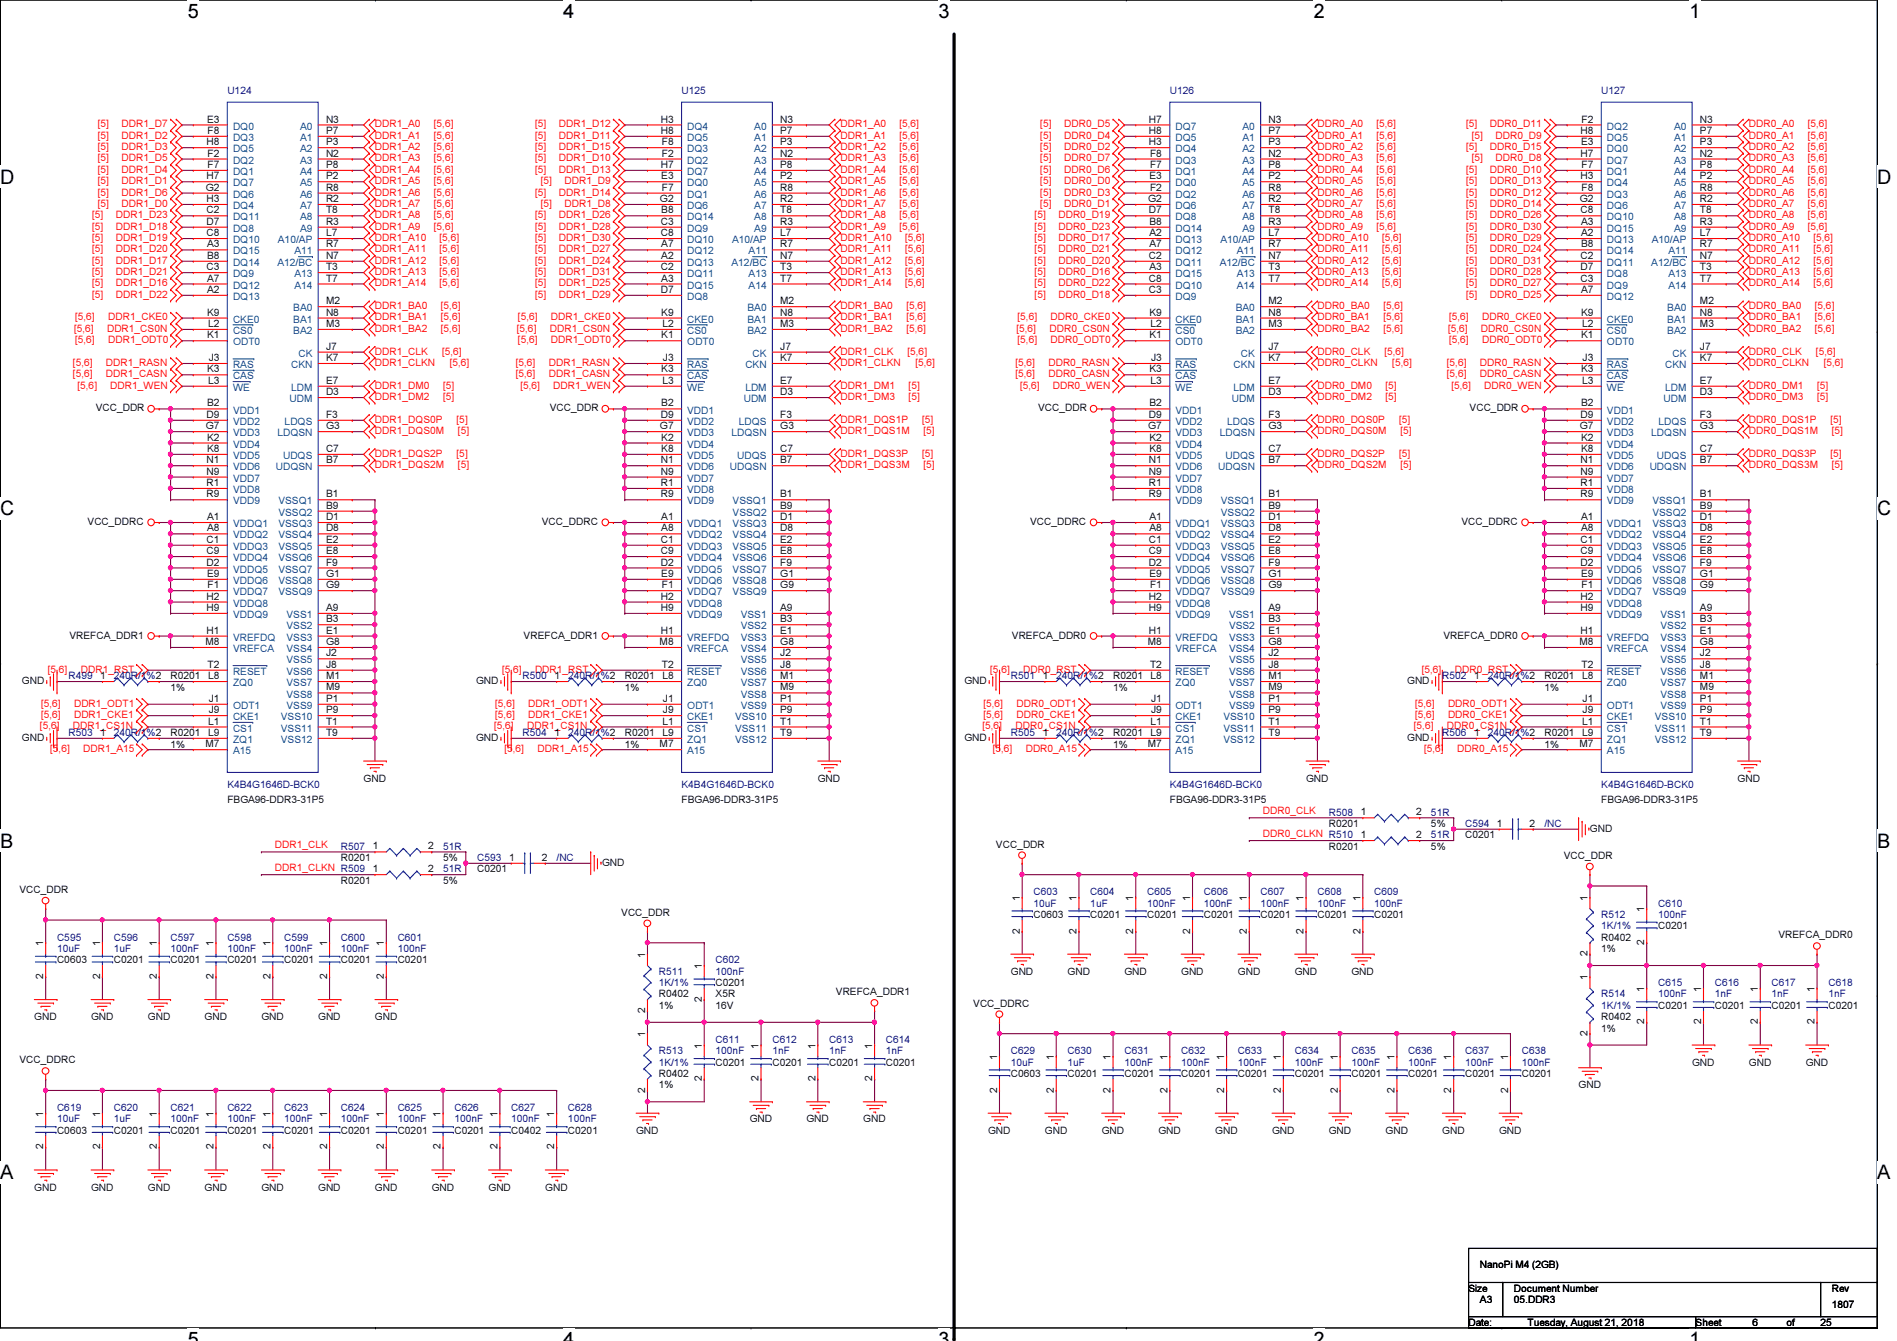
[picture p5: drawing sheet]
<svg xmlns="http://www.w3.org/2000/svg" width="297mm" height="210mm" viewBox="0 0 297 210" stroke-linecap="round" stroke-linejoin="round" font-family="sans-serif">
<defs><g id="words">
<g font-size="3.1">
<text x="29.4" y="2.8">5</text>
<text x="88.2" y="2.8">4</text>
<text x="147" y="2.8">3</text>
<text x="205.7" y="2.8">2</text>
<text x="264.5" y="2.8">1</text>
<text x="0" y="28.7">D</text>
<text x="294" y="28.7">D</text>
<text x="0" y="80.7">C</text>
<text x="294" y="80.7">C</text>
<text x="0" y="132.7">B</text>
<text x="294" y="132.7">B</text>
<text x="0" y="184.6">A</text>
<text x="294" y="184.6">A</text>
<text x="29.4" y="210.7">5</text>
<text x="88.2" y="210.7">4</text>
<text x="147" y="210.7">3</text>
<text x="205.7" y="210.7">2</text>
<text x="264.5" y="210.7">1</text>
</g>
<g font-size="1.6" fill="#000080">
<text x="35.6" y="14.8">U124</text>
<text x="106.7" y="14.8">U125</text>
<text x="183.2" y="14.8">U126</text>
<text x="250.7" y="14.8">U127</text>
<text x="10.7" y="106.3">R499</text>
<text x="17.8" y="106.3">240R/1%2</text>
<text x="81.8" y="106.3">R500</text>
<text x="88.9" y="106.3">240R/1%2</text>
<text x="158.3" y="106.3">R501</text>
<text x="165.4" y="106.3">240R/1%2</text>
<text x="225.8" y="106.3">R502</text>
<text x="233" y="106.3">240R/1%2</text>
<text x="10.7" y="115.2">R503</text>
<text x="17.8" y="115.2">240R/1%2</text>
<text x="81.8" y="115.2">R504</text>
<text x="88.9" y="115.2">240R/1%2</text>
<text x="158.3" y="115.2">R505</text>
<text x="165.4" y="115.2">240R/1%2</text>
<text x="225.8" y="115.2">R506</text>
<text x="233" y="115.2">240R/1%2</text>
<text x="35.6" y="123.4">K4B4G1646D-BCK0</text>
<text x="106.7" y="123.4">K4B4G1646D-BCK0</text>
<text x="183.2" y="123.4">K4B4G1646D-BCK0</text>
<text x="250.7" y="123.4">K4B4G1646D-BCK0</text>
<text x="208.1" y="127.7">R508</text>
<text x="224.1" y="127.7">51R</text>
<text x="224.1" y="131.2">51R</text>
<text x="229.4" y="129.5">C594</text>
<text x="241.8" y="129.5">/NC</text>
<text x="53.4" y="133">R507</text>
<text x="69.4" y="133">51R</text>
<text x="69.4" y="136.6">51R</text>
<text x="74.7" y="134.8">C593</text>
<text x="87.2" y="134.8">/NC</text>
<text x="161.8" y="140.1">C603</text>
<text x="161.8" y="141.9">10uF</text>
<text x="170.7" y="140.1">C604</text>
<text x="170.7" y="141.9">1uF</text>
<text x="179.6" y="140.1">C605</text>
<text x="179.6" y="141.9">100nF</text>
<text x="188.5" y="140.1">C606</text>
<text x="188.5" y="141.9">100nF</text>
<text x="197.4" y="140.1">C607</text>
<text x="197.4" y="141.9">100nF</text>
<text x="206.3" y="140.1">C608</text>
<text x="206.3" y="141.9">100nF</text>
<text x="215.2" y="140.1">C609</text>
<text x="215.2" y="141.9">100nF</text>
<text x="250.7" y="143.7">R512</text>
<text x="259.6" y="141.9">C610</text>
<text x="259.6" y="143.7">100nF</text>
<text x="8.9" y="147.2">C595</text>
<text x="8.9" y="149">10uF</text>
<text x="17.8" y="147.2">C596</text>
<text x="17.8" y="149">1uF</text>
<text x="26.7" y="147.2">C597</text>
<text x="26.7" y="149">100nF</text>
<text x="35.6" y="147.2">C598</text>
<text x="35.6" y="149">100nF</text>
<text x="44.5" y="147.2">C599</text>
<text x="44.5" y="149">100nF</text>
<text x="53.4" y="147.2">C600</text>
<text x="53.4" y="149">100nF</text>
<text x="62.3" y="147.2">C601</text>
<text x="62.3" y="149">100nF</text>
<text x="250.7" y="145.5">1K/1%</text>
<text x="103.2" y="152.6">R511</text>
<text x="103.2" y="154.3">1K/1%</text>
<text x="112.1" y="150.8">C602</text>
<text x="112.1" y="152.6">100nF</text>
<text x="259.6" y="154.3">C615</text>
<text x="268.5" y="154.3">C616</text>
<text x="277.4" y="154.3">C617</text>
<text x="286.3" y="154.3">C618</text>
<text x="250.7" y="156.1">R514</text>
<text x="250.7" y="157.9">1K/1%</text>
<text x="259.6" y="156.1">100nF</text>
<text x="268.5" y="156.1">1nF</text>
<text x="277.4" y="156.1">1nF</text>
<text x="286.3" y="156.1">1nF</text>
<text x="103.2" y="165">R513</text>
<text x="103.2" y="166.8">1K/1%</text>
<text x="112.1" y="163.2">C611</text>
<text x="112.1" y="165">100nF</text>
<text x="120.9" y="163.2">C612</text>
<text x="120.9" y="165">1nF</text>
<text x="129.8" y="163.2">C613</text>
<text x="129.8" y="165">1nF</text>
<text x="138.7" y="163.2">C614</text>
<text x="138.7" y="165">1nF</text>
<text x="158.3" y="165">C629</text>
<text x="158.3" y="166.8">10uF</text>
<text x="167.2" y="165">C630</text>
<text x="167.2" y="166.8">1uF</text>
<text x="176.1" y="165">C631</text>
<text x="176.1" y="166.8">100nF</text>
<text x="185" y="165">C632</text>
<text x="185" y="166.8">100nF</text>
<text x="193.8" y="165">C633</text>
<text x="193.8" y="166.8">100nF</text>
<text x="202.7" y="165">C634</text>
<text x="202.7" y="166.8">100nF</text>
<text x="211.6" y="165">C635</text>
<text x="211.6" y="166.8">100nF</text>
<text x="220.5" y="165">C636</text>
<text x="220.5" y="166.8">100nF</text>
<text x="229.4" y="165">C637</text>
<text x="229.4" y="166.8">100nF</text>
<text x="238.3" y="165">C638</text>
<text x="238.3" y="166.8">100nF</text>
<text x="8.9" y="173.9">C619</text>
<text x="17.8" y="173.9">C620</text>
<text x="26.7" y="173.9">C621</text>
<text x="35.6" y="173.9">C622</text>
<text x="44.5" y="173.9">C623</text>
<text x="53.4" y="173.9">C624</text>
<text x="62.3" y="173.9">C625</text>
<text x="71.2" y="173.9">C626</text>
<text x="80" y="173.9">C627</text>
<text x="88.9" y="173.9">C628</text>
<text x="8.9" y="175.7">10uF</text>
<text x="17.8" y="175.7">1uF</text>
<text x="26.7" y="175.7">100nF</text>
<text x="35.6" y="175.7">100nF</text>
<text x="44.5" y="175.7">100nF</text>
<text x="53.4" y="175.7">100nF</text>
<text x="62.3" y="175.7">100nF</text>
<text x="71.2" y="175.7">100nF</text>
<text x="80" y="175.7">100nF</text>
<text x="88.9" y="175.7">100nF</text>
</g>
<g font-size="1.6" fill="#f00">
<text x="15.3" y="23.5">[5]</text>
<text x="15.3" y="21.7">[5]</text>
<text x="15.3" y="19.9">[5]</text>
<text x="19" y="23.5">DDR1_D3</text>
<text x="19" y="21.7">DDR1_D2</text>
<text x="19" y="19.9">DDR1_D7</text>
<text x="58.7" y="23.5">DDR1_A2</text>
<text x="58.7" y="19.9">DDR1_A0</text>
<text x="58.7" y="21.7">DDR1_A1</text>
<text x="67.9" y="23.5">[5,6]</text>
<text x="67.9" y="19.9">[5,6]</text>
<text x="67.9" y="21.7">[5,6]</text>
<text x="83.8" y="23.5">[5]</text>
<text x="83.8" y="21.7">[5]</text>
<text x="83.8" y="19.9">[5]</text>
<text x="87.5" y="23.5">DDR1_D15</text>
<text x="87.5" y="21.7">DDR1_D11</text>
<text x="87.5" y="19.9">DDR1_D12</text>
<text x="131.6" y="19.9">DDR1_A0</text>
<text x="131.6" y="21.7">DDR1_A1</text>
<text x="131.6" y="23.5">DDR1_A2</text>
<text x="140.8" y="19.9">[5,6]</text>
<text x="140.8" y="21.7">[5,6]</text>
<text x="140.8" y="23.5">[5,6]</text>
<text x="162.9" y="21.7">[5]</text>
<text x="162.9" y="19.9">[5]</text>
<text x="162.9" y="23.5">[5]</text>
<text x="166.6" y="21.7">DDR0_D4</text>
<text x="166.6" y="19.9">DDR0_D5</text>
<text x="166.6" y="23.5">DDR0_D2</text>
<text x="206.3" y="19.9">DDR0_A0</text>
<text x="206.3" y="21.7">DDR0_A1</text>
<text x="206.3" y="23.5">DDR0_A2</text>
<text x="215.5" y="19.9">[5,6]</text>
<text x="215.5" y="21.7">[5,6]</text>
<text x="215.5" y="23.5">[5,6]</text>
<text x="229.6" y="19.9">[5]</text>
<text x="229.6" y="23.5">[5]</text>
<text x="230.5" y="21.7">[5]</text>
<text x="233.3" y="19.9">DDR0_D11</text>
<text x="233.3" y="23.5">DDR0_D15</text>
<text x="234.2" y="21.7">DDR0_D9</text>
<text x="273.9" y="21.7">DDR0_A1</text>
<text x="273.9" y="23.5">DDR0_A2</text>
<text x="273.9" y="19.9">DDR0_A0</text>
<text x="283.1" y="21.7">[5,6]</text>
<text x="283.1" y="23.5">[5,6]</text>
<text x="283.1" y="19.9">[5,6]</text>
<text x="15.3" y="25.3">[5]</text>
<text x="15.3" y="28.8">[5]</text>
<text x="15.3" y="27.1">[5]</text>
<text x="19" y="25.3">DDR1_D5</text>
<text x="19" y="28.8">DDR1_D1</text>
<text x="19" y="27.1">DDR1_D4</text>
<text x="58.7" y="25.3">DDR1_A3</text>
<text x="58.7" y="27.1">DDR1_A4</text>
<text x="58.7" y="28.8">DDR1_A5</text>
<text x="67.9" y="25.3">[5,6]</text>
<text x="67.9" y="27.1">[5,6]</text>
<text x="67.9" y="28.8">[5,6]</text>
<text x="83.8" y="27.1">[5]</text>
<text x="83.8" y="25.3">[5]</text>
<text x="84.7" y="28.8">[5]</text>
<text x="87.5" y="27.1">DDR1_D13</text>
<text x="87.5" y="25.3">DDR1_D10</text>
<text x="88.4" y="28.8">DDR1_D9</text>
<text x="131.6" y="25.3">DDR1_A3</text>
<text x="131.6" y="27.1">DDR1_A4</text>
<text x="131.6" y="28.8">DDR1_A5</text>
<text x="140.8" y="25.3">[5,6]</text>
<text x="140.8" y="27.1">[5,6]</text>
<text x="140.8" y="28.8">[5,6]</text>
<text x="162.9" y="28.8">[5]</text>
<text x="162.9" y="27.1">[5]</text>
<text x="162.9" y="25.3">[5]</text>
<text x="166.6" y="28.8">DDR0_D0</text>
<text x="166.6" y="27.1">DDR0_D6</text>
<text x="166.6" y="25.3">DDR0_D7</text>
<text x="206.3" y="27.1">DDR0_A4</text>
<text x="206.3" y="28.8">DDR0_A5</text>
<text x="206.3" y="25.3">DDR0_A3</text>
<text x="215.5" y="27.1">[5,6]</text>
<text x="215.5" y="28.8">[5,6]</text>
<text x="215.5" y="25.3">[5,6]</text>
<text x="229.6" y="27.1">[5]</text>
<text x="229.6" y="28.8">[5]</text>
<text x="230.5" y="25.3">[5]</text>
<text x="233.3" y="27.1">DDR0_D10</text>
<text x="233.3" y="28.8">DDR0_D13</text>
<text x="234.2" y="25.3">DDR0_D8</text>
<text x="273.9" y="28.8">DDR0_A5</text>
<text x="273.9" y="25.3">DDR0_A3</text>
<text x="273.9" y="27.1">DDR0_A4</text>
<text x="283.1" y="28.8">[5,6]</text>
<text x="283.1" y="25.3">[5,6]</text>
<text x="283.1" y="27.1">[5,6]</text>
<text x="14.4" y="35.9">[5]</text>
<text x="14.4" y="34.2">[5]</text>
<text x="15.3" y="32.4">[5]</text>
<text x="15.3" y="30.6">[5]</text>
<text x="18.2" y="35.9">DDR1_D18</text>
<text x="18.2" y="34.2">DDR1_D23</text>
<text x="19" y="32.4">DDR1_D0</text>
<text x="19" y="30.6">DDR1_D6</text>
<text x="58.7" y="30.6">DDR1_A6</text>
<text x="58.7" y="32.4">DDR1_A7</text>
<text x="58.7" y="34.2">DDR1_A8</text>
<text x="58.7" y="35.9">DDR1_A9</text>
<text x="67.9" y="30.6">[5,6]</text>
<text x="67.9" y="32.4">[5,6]</text>
<text x="67.9" y="34.2">[5,6]</text>
<text x="67.9" y="35.9">[5,6]</text>
<text x="83.8" y="30.6">[5]</text>
<text x="83.8" y="35.9">[5]</text>
<text x="83.8" y="34.2">[5]</text>
<text x="84.7" y="32.4">[5]</text>
<text x="87.5" y="30.6">DDR1_D14</text>
<text x="87.5" y="35.9">DDR1_D28</text>
<text x="87.5" y="34.2">DDR1_D26</text>
<text x="88.4" y="32.4">DDR1_D8</text>
<text x="131.6" y="32.4">DDR1_A7</text>
<text x="131.6" y="34.2">DDR1_A8</text>
<text x="131.6" y="35.9">DDR1_A9</text>
<text x="131.6" y="30.6">DDR1_A6</text>
<text x="140.8" y="32.4">[5,6]</text>
<text x="140.8" y="34.2">[5,6]</text>
<text x="140.8" y="35.9">[5,6]</text>
<text x="140.8" y="30.6">[5,6]</text>
<text x="162" y="35.9">[5]</text>
<text x="162" y="34.2">[5]</text>
<text x="162.9" y="32.4">[5]</text>
<text x="162.9" y="30.6">[5]</text>
<text x="165.7" y="35.9">DDR0_D23</text>
<text x="165.7" y="34.2">DDR0_D19</text>
<text x="166.6" y="32.4">DDR0_D1</text>
<text x="166.6" y="30.6">DDR0_D3</text>
<text x="206.3" y="34.2">DDR0_A8</text>
<text x="206.3" y="35.9">DDR0_A9</text>
<text x="206.3" y="30.6">DDR0_A6</text>
<text x="206.3" y="32.4">DDR0_A7</text>
<text x="215.5" y="34.2">[5,6]</text>
<text x="215.5" y="35.9">[5,6]</text>
<text x="215.5" y="30.6">[5,6]</text>
<text x="215.5" y="32.4">[5,6]</text>
<text x="229.6" y="34.2">[5]</text>
<text x="229.6" y="32.4">[5]</text>
<text x="229.6" y="30.6">[5]</text>
<text x="229.6" y="35.9">[5]</text>
<text x="233.3" y="34.2">DDR0_D26</text>
<text x="233.3" y="32.4">DDR0_D14</text>
<text x="233.3" y="30.6">DDR0_D12</text>
<text x="233.3" y="35.9">DDR0_D30</text>
<text x="273.9" y="35.9">DDR0_A9</text>
<text x="273.9" y="30.6">DDR0_A6</text>
<text x="273.9" y="32.4">DDR0_A7</text>
<text x="273.9" y="34.2">DDR0_A8</text>
<text x="283.1" y="35.9">[5,6]</text>
<text x="283.1" y="30.6">[5,6]</text>
<text x="283.1" y="32.4">[5,6]</text>
<text x="283.1" y="34.2">[5,6]</text>
<text x="14.4" y="39.5">[5]</text>
<text x="14.4" y="37.7">[5]</text>
<text x="14.4" y="41.3">[5]</text>
<text x="18.2" y="39.5">DDR1_D20</text>
<text x="18.2" y="37.7">DDR1_D19</text>
<text x="18.2" y="41.3">DDR1_D17</text>
<text x="58.7" y="37.7">DDR1_A10</text>
<text x="58.7" y="39.5">DDR1_A11</text>
<text x="58.7" y="41.3">DDR1_A12</text>
<text x="68.8" y="37.7">[5,6]</text>
<text x="68.8" y="39.5">[5,6]</text>
<text x="68.8" y="41.3">[5,6]</text>
<text x="83.8" y="37.7">[5]</text>
<text x="83.8" y="41.3">[5]</text>
<text x="83.8" y="39.5">[5]</text>
<text x="87.5" y="37.7">DDR1_D30</text>
<text x="87.5" y="41.3">DDR1_D24</text>
<text x="87.5" y="39.5">DDR1_D27</text>
<text x="131.6" y="39.5">DDR1_A11</text>
<text x="131.6" y="41.3">DDR1_A12</text>
<text x="131.6" y="37.7">DDR1_A10</text>
<text x="141.7" y="39.5">[5,6]</text>
<text x="141.7" y="41.3">[5,6]</text>
<text x="141.7" y="37.7">[5,6]</text>
<text x="162" y="41.3">[5]</text>
<text x="162" y="39.5">[5]</text>
<text x="162" y="37.7">[5]</text>
<text x="165.7" y="41.3">DDR0_D20</text>
<text x="165.7" y="39.5">DDR0_D21</text>
<text x="165.7" y="37.7">DDR0_D17</text>
<text x="206.3" y="41.3">DDR0_A12</text>
<text x="206.3" y="37.7">DDR0_A10</text>
<text x="206.3" y="39.5">DDR0_A11</text>
<text x="216.4" y="41.3">[5,6]</text>
<text x="216.4" y="37.7">[5,6]</text>
<text x="216.4" y="39.5">[5,6]</text>
<text x="229.6" y="41.3">[5]</text>
<text x="229.6" y="39.5">[5]</text>
<text x="229.6" y="37.7">[5]</text>
<text x="233.3" y="41.3">DDR0_D31</text>
<text x="233.3" y="39.5">DDR0_D24</text>
<text x="233.3" y="37.7">DDR0_D29</text>
<text x="273.9" y="37.7">DDR0_A10</text>
<text x="273.9" y="39.5">DDR0_A11</text>
<text x="273.9" y="41.3">DDR0_A12</text>
<text x="284" y="37.7">[5,6]</text>
<text x="284" y="39.5">[5,6]</text>
<text x="284" y="41.3">[5,6]</text>
<text x="14.4" y="46.6">[5]</text>
<text x="14.4" y="44.8">[5]</text>
<text x="14.4" y="43.1">[5]</text>
<text x="18.2" y="46.6">DDR1_D22</text>
<text x="18.2" y="44.8">DDR1_D16</text>
<text x="18.2" y="43.1">DDR1_D21</text>
<text x="58.7" y="44.8">DDR1_A14</text>
<text x="58.7" y="43.1">DDR1_A13</text>
<text x="68.8" y="44.8">[5,6]</text>
<text x="68.8" y="43.1">[5,6]</text>
<text x="83.8" y="44.8">[5]</text>
<text x="83.8" y="43.1">[5]</text>
<text x="83.8" y="46.6">[5]</text>
<text x="87.5" y="44.8">DDR1_D25</text>
<text x="87.5" y="43.1">DDR1_D31</text>
<text x="87.5" y="46.6">DDR1_D29</text>
<text x="131.6" y="43.1">DDR1_A13</text>
<text x="131.6" y="44.8">DDR1_A14</text>
<text x="141.7" y="43.1">[5,6]</text>
<text x="141.7" y="44.8">[5,6]</text>
<text x="162" y="43.1">[5]</text>
<text x="162" y="46.6">[5]</text>
<text x="162" y="44.8">[5]</text>
<text x="165.7" y="43.1">DDR0_D16</text>
<text x="165.7" y="46.6">DDR0_D18</text>
<text x="165.7" y="44.8">DDR0_D22</text>
<text x="206.3" y="43.1">DDR0_A13</text>
<text x="206.3" y="44.8">DDR0_A14</text>
<text x="216.4" y="43.1">[5,6]</text>
<text x="216.4" y="44.8">[5,6]</text>
<text x="229.6" y="46.6">[5]</text>
<text x="229.6" y="44.8">[5]</text>
<text x="229.6" y="43.1">[5]</text>
<text x="233.3" y="46.6">DDR0_D25</text>
<text x="233.3" y="44.8">DDR0_D27</text>
<text x="233.3" y="43.1">DDR0_D28</text>
<text x="273.9" y="43.1">DDR0_A13</text>
<text x="273.9" y="44.8">DDR0_A14</text>
<text x="284" y="43.1">[5,6]</text>
<text x="284" y="44.8">[5,6]</text>
<text x="11.6" y="51.9">[5,6]</text>
<text x="11.8" y="53.7">[5,6]</text>
<text x="11.8" y="50.2">[5,6]</text>
<text x="16.8" y="51.9">DDR1_CS0N</text>
<text x="16.9" y="53.7">DDR1_ODT0</text>
<text x="16.9" y="50.2">DDR1_CKE0</text>
<text x="58.7" y="51.9">DDR1_BA2</text>
<text x="58.7" y="48.4">DDR1_BA0</text>
<text x="58.7" y="50.2">DDR1_BA1</text>
<text x="69" y="51.9">[5,6]</text>
<text x="69" y="48.4">[5,6]</text>
<text x="69" y="50.2">[5,6]</text>
<text x="80.9" y="51.9">[5,6]</text>
<text x="81.1" y="53.7">[5,6]</text>
<text x="81.1" y="50.2">[5,6]</text>
<text x="86.1" y="51.9">DDR1_CS0N</text>
<text x="86.3" y="53.7">DDR1_ODT0</text>
<text x="86.3" y="50.2">DDR1_CKE0</text>
<text x="131.6" y="51.9">DDR1_BA2</text>
<text x="131.6" y="48.4">DDR1_BA0</text>
<text x="131.6" y="50.2">DDR1_BA1</text>
<text x="141.9" y="51.9">[5,6]</text>
<text x="141.9" y="48.4">[5,6]</text>
<text x="141.9" y="50.2">[5,6]</text>
<text x="159.2" y="51.9">[5,6]</text>
<text x="159.3" y="50.2">[5,6]</text>
<text x="159.3" y="53.7">[5,6]</text>
<text x="164.3" y="51.9">DDR0_CS0N</text>
<text x="164.5" y="50.2">DDR0_CKE0</text>
<text x="164.5" y="53.7">DDR0_ODT0</text>
<text x="206.3" y="48.4">DDR0_BA0</text>
<text x="206.3" y="50.2">DDR0_BA1</text>
<text x="206.3" y="51.9">DDR0_BA2</text>
<text x="216.6" y="48.4">[5,6]</text>
<text x="216.6" y="50.2">[5,6]</text>
<text x="216.6" y="51.9">[5,6]</text>
<text x="226.7" y="51.9">[5,6]</text>
<text x="226.9" y="50.2">[5,6]</text>
<text x="226.9" y="53.7">[5,6]</text>
<text x="231.9" y="51.9">DDR0_CS0N</text>
<text x="232.1" y="50.2">DDR0_CKE0</text>
<text x="232.1" y="53.7">DDR0_ODT0</text>
<text x="273.9" y="50.2">DDR0_BA1</text>
<text x="273.9" y="51.9">DDR0_BA2</text>
<text x="273.9" y="48.4">DDR0_BA0</text>
<text x="284.2" y="50.2">[5,6]</text>
<text x="284.2" y="51.9">[5,6]</text>
<text x="284.2" y="48.4">[5,6]</text>
<text x="11.4" y="57.3">[5,6]</text>
<text x="11.4" y="59.1">[5,6]</text>
<text x="16.6" y="57.3">DDR1_RASN</text>
<text x="16.6" y="59.1">DDR1_CASN</text>
<text x="58.7" y="55.5">DDR1_CLK</text>
<text x="58.7" y="57.3">DDR1_CLKN</text>
<text x="69.2" y="55.5">[5,6]</text>
<text x="70.4" y="57.3">[5,6]</text>
<text x="80.8" y="59.1">[5,6]</text>
<text x="80.8" y="57.3">[5,6]</text>
<text x="85.9" y="59.1">DDR1_CASN</text>
<text x="85.9" y="57.3">DDR1_RASN</text>
<text x="131.6" y="57.3">DDR1_CLKN</text>
<text x="131.6" y="55.5">DDR1_CLK</text>
<text x="142.1" y="55.5">[5,6]</text>
<text x="143.3" y="57.3">[5,6]</text>
<text x="159" y="59.1">[5,6]</text>
<text x="159" y="57.3">[5,6]</text>
<text x="164.2" y="59.1">DDR0_CASN</text>
<text x="164.2" y="57.3">DDR0_RASN</text>
<text x="206.3" y="55.5">DDR0_CLK</text>
<text x="206.3" y="57.3">DDR0_CLKN</text>
<text x="216.8" y="55.5">[5,6]</text>
<text x="218" y="57.3">[5,6]</text>
<text x="226.6" y="59.1">[5,6]</text>
<text x="226.6" y="57.3">[5,6]</text>
<text x="231.7" y="59.1">DDR0_CASN</text>
<text x="231.7" y="57.3">DDR0_RASN</text>
<text x="273.9" y="55.5">DDR0_CLK</text>
<text x="273.9" y="57.3">DDR0_CLKN</text>
<text x="284.4" y="55.5">[5,6]</text>
<text x="285.6" y="57.3">[5,6]</text>
<text x="12.1" y="60.8">[5,6]</text>
<text x="17.3" y="60.8">DDR1_WEN</text>
<text x="58.7" y="62.6">DDR1_DM2</text>
<text x="58.7" y="60.8">DDR1_DM0</text>
<text x="69.4" y="62.6">[5]</text>
<text x="69.4" y="60.8">[5]</text>
<text x="81.5" y="60.8">[5,6]</text>
<text x="86.6" y="60.8">DDR1_WEN</text>
<text x="131.6" y="60.8">DDR1_DM1</text>
<text x="131.6" y="62.6">DDR1_DM3</text>
<text x="142.3" y="60.8">[5]</text>
<text x="142.3" y="62.6">[5]</text>
<text x="159.7" y="60.8">[5,6]</text>
<text x="164.8" y="60.8">DDR0_WEN</text>
<text x="206.3" y="60.8">DDR0_DM0</text>
<text x="206.3" y="62.6">DDR0_DM2</text>
<text x="217" y="60.8">[5]</text>
<text x="217" y="62.6">[5]</text>
<text x="227.3" y="60.8">[5,6]</text>
<text x="232.4" y="60.8">DDR0_WEN</text>
<text x="273.9" y="60.8">DDR0_DM1</text>
<text x="273.9" y="62.6">DDR0_DM3</text>
<text x="284.5" y="60.8">[5]</text>
<text x="284.5" y="62.6">[5]</text>
<text x="58.7" y="66.2">DDR1_DQS0P</text>
<text x="58.7" y="67.9">DDR1_DQS0M</text>
<text x="58.7" y="71.5">DDR1_DQS2P</text>
<text x="71.5" y="66.2">[5]</text>
<text x="71.5" y="71.5">[5]</text>
<text x="71.7" y="67.9">[5]</text>
<text x="131.6" y="66.2">DDR1_DQS1P</text>
<text x="131.6" y="67.9">DDR1_DQS1M</text>
<text x="131.6" y="71.5">DDR1_DQS3P</text>
<text x="144.4" y="66.2">[5]</text>
<text x="144.4" y="71.5">[5]</text>
<text x="144.6" y="67.9">[5]</text>
<text x="206.3" y="67.9">DDR0_DQS0M</text>
<text x="206.3" y="71.5">DDR0_DQS2P</text>
<text x="206.3" y="66.2">DDR0_DQS0P</text>
<text x="219.1" y="71.5">[5]</text>
<text x="219.1" y="66.2">[5]</text>
<text x="219.3" y="67.9">[5]</text>
<text x="273.9" y="71.5">DDR0_DQS3P</text>
<text x="273.9" y="66.2">DDR0_DQS1P</text>
<text x="273.9" y="67.9">DDR0_DQS1M</text>
<text x="286.6" y="71.5">[5]</text>
<text x="286.6" y="66.2">[5]</text>
<text x="286.8" y="67.9">[5]</text>
<text x="58.7" y="73.3">DDR1_DQS2M</text>
<text x="71.7" y="73.3">[5]</text>
<text x="131.6" y="73.3">DDR1_DQS3M</text>
<text x="144.6" y="73.3">[5]</text>
<text x="206.3" y="73.3">DDR0_DQS2M</text>
<text x="219.3" y="73.3">[5]</text>
<text x="273.9" y="73.3">DDR0_DQS3M</text>
<text x="286.8" y="73.3">[5]</text>
<text x="7.5" y="105.3">[5,6]</text>
<text x="12.7" y="105.3">DDR1_RST</text>
<text x="78.6" y="105.3">[5,6]</text>
<text x="83.8" y="105.3">DDR1_RST</text>
<text x="155.1" y="105.3">[5,6]</text>
<text x="160.2" y="105.3">DDR0_RST</text>
<text x="222.6" y="105.3">[5,6]</text>
<text x="227.8" y="105.3">DDR0_RST</text>
<text x="6.4" y="110.6">[5,6]</text>
<text x="6.4" y="112.4">[5,6]</text>
<text x="11.6" y="110.6">DDR1_ODT1</text>
<text x="11.6" y="112.4">DDR1_CKE1</text>
<text x="77.6" y="112.4">[5,6]</text>
<text x="77.6" y="110.6">[5,6]</text>
<text x="82.7" y="112.4">DDR1_CKE1</text>
<text x="82.7" y="110.6">DDR1_ODT1</text>
<text x="154" y="112.4">[5,6]</text>
<text x="154" y="110.6">[5,6]</text>
<text x="159.2" y="112.4">DDR0_CKE1</text>
<text x="159.2" y="110.6">DDR0_ODT1</text>
<text x="221.6" y="110.6">[5,6]</text>
<text x="221.6" y="112.4">[5,6]</text>
<text x="226.7" y="110.6">DDR0_ODT1</text>
<text x="226.7" y="112.4">DDR0_CKE1</text>
<text x="6.3" y="114.2">[5,6]</text>
<text x="7.9" y="117.7">[5,6]</text>
<text x="11.4" y="114.2">DDR1_CS1N</text>
<text x="13" y="117.7">DDR1_A15</text>
<text x="77.4" y="114.2">[5,6]</text>
<text x="79" y="117.7">[5,6]</text>
<text x="82.5" y="114.2">DDR1_CS1N</text>
<text x="84.2" y="117.7">DDR1_A15</text>
<text x="153.8" y="114.2">[5,6]</text>
<text x="155.4" y="117.7">[5,6]</text>
<text x="159" y="114.2">DDR0_CS1N</text>
<text x="160.6" y="117.7">DDR0_A15</text>
<text x="221.4" y="114.2">[5,6]</text>
<text x="223" y="117.7">[5,6]</text>
<text x="226.6" y="114.2">DDR0_CS1N</text>
<text x="228.2" y="117.7">DDR0_A15</text>
<text x="197.7" y="127.5">DDR0_CLK</text>
<text x="197.7" y="131">DDR0_CLKN R510</text>
<text x="43" y="132.8">DDR1_CLK</text>
<text x="43" y="136.4">DDR1_CLKN R509</text>
</g>
<g font-size="1.6">
<text x="32.3" y="22.7">H8</text>
<text x="32.4" y="19.2">E3</text>
<text x="32.5" y="21">F8</text>
<text x="51.1" y="19.2">N3</text>
<text x="51.1" y="21">P7</text>
<text x="51.1" y="22.7">P3</text>
<text x="103.5" y="19.2">H3</text>
<text x="103.5" y="21">H8</text>
<text x="103.6" y="22.7">F8</text>
<text x="122.2" y="19.2">N3</text>
<text x="122.2" y="21">P7</text>
<text x="122.2" y="22.7">P3</text>
<text x="179.9" y="19.2">H7</text>
<text x="179.9" y="21">H8</text>
<text x="179.9" y="22.7">H3</text>
<text x="198.6" y="19.2">N3</text>
<text x="198.6" y="21">P7</text>
<text x="198.6" y="22.7">P3</text>
<text x="247.5" y="21">H8</text>
<text x="247.6" y="22.7">E3</text>
<text x="247.6" y="19.2">F2</text>
<text x="266.2" y="19.2">N3</text>
<text x="266.2" y="21">P7</text>
<text x="266.2" y="22.7">P3</text>
<text x="32.2" y="29.8">G2</text>
<text x="32.3" y="28.1">H7</text>
<text x="32.5" y="24.5">F2</text>
<text x="32.5" y="26.3">F7</text>
<text x="51.1" y="24.5">N2</text>
<text x="51.1" y="26.3">P8</text>
<text x="51.1" y="28.1">P2</text>
<text x="51.1" y="29.8">R8</text>
<text x="103.5" y="26.3">H7</text>
<text x="103.5" y="28.1">E3</text>
<text x="103.6" y="24.5">F2</text>
<text x="103.6" y="29.8">F7</text>
<text x="122.2" y="24.5">N2</text>
<text x="122.2" y="26.3">P8</text>
<text x="122.2" y="28.1">P2</text>
<text x="122.2" y="29.8">R8</text>
<text x="180" y="28.1">E3</text>
<text x="180.1" y="24.5">F8</text>
<text x="180.1" y="26.3">F7</text>
<text x="180.1" y="29.8">F2</text>
<text x="198.6" y="24.5">N2</text>
<text x="198.6" y="26.3">P8</text>
<text x="198.6" y="28.1">P2</text>
<text x="198.6" y="29.8">R8</text>
<text x="247.5" y="24.5">H7</text>
<text x="247.5" y="28.1">H3</text>
<text x="247.6" y="26.3">F7</text>
<text x="247.6" y="29.8">F8</text>
<text x="266.2" y="24.5">N2</text>
<text x="266.2" y="26.3">P8</text>
<text x="266.2" y="28.1">P2</text>
<text x="266.2" y="29.8">R8</text>
<text x="32.3" y="31.6">H3</text>
<text x="32.3" y="33.4">C2</text>
<text x="32.3" y="35.2">D7</text>
<text x="51.1" y="31.6">R2</text>
<text x="51.1" y="33.4">T8</text>
<text x="51.1" y="35.2">R3</text>
<text x="103.3" y="31.6">G2</text>
<text x="103.5" y="35.2">C3</text>
<text x="103.5" y="33.4">B8</text>
<text x="122.2" y="31.6">R2</text>
<text x="122.2" y="33.4">T8</text>
<text x="122.2" y="35.2">R3</text>
<text x="179.8" y="31.6">G2</text>
<text x="179.9" y="33.4">D7</text>
<text x="180" y="35.2">B8</text>
<text x="198.6" y="31.6">R2</text>
<text x="198.6" y="33.4">T8</text>
<text x="198.6" y="35.2">R3</text>
<text x="247.4" y="31.6">G2</text>
<text x="247.5" y="33.4">C8</text>
<text x="247.6" y="35.2">A3</text>
<text x="266.2" y="31.6">R2</text>
<text x="266.2" y="33.4">T8</text>
<text x="266.2" y="35.2">R3</text>
<text x="32.3" y="37">C8</text>
<text x="32.4" y="38.7">A3</text>
<text x="32.4" y="40.5">B8</text>
<text x="51.1" y="37">L7</text>
<text x="51.1" y="38.7">R7</text>
<text x="51.1" y="40.5">N7</text>
<text x="103.5" y="37">C8</text>
<text x="103.5" y="38.7">A7</text>
<text x="103.5" y="40.5">A2</text>
<text x="122.2" y="37">L7</text>
<text x="122.2" y="38.7">R7</text>
<text x="122.2" y="40.5">N7</text>
<text x="179.9" y="40.5">C2</text>
<text x="180" y="37">A2</text>
<text x="180" y="38.7">A7</text>
<text x="198.6" y="37">L7</text>
<text x="198.6" y="38.7">R7</text>
<text x="198.6" y="40.5">N7</text>
<text x="247.5" y="40.5">C2</text>
<text x="247.6" y="37">A2</text>
<text x="247.6" y="38.7">B8</text>
<text x="266.2" y="37">L7</text>
<text x="266.2" y="38.7">R7</text>
<text x="266.2" y="40.5">N7</text>
<text x="32.3" y="42.3">C3</text>
<text x="32.4" y="44.1">A7</text>
<text x="32.4" y="45.8">A2</text>
<text x="51.1" y="42.3">T3</text>
<text x="51.1" y="47.6">M2</text>
<text x="51.1" y="44.1">T7</text>
<text x="103.5" y="42.3">C2</text>
<text x="103.5" y="45.8">D7</text>
<text x="103.5" y="44.1">A3</text>
<text x="122.2" y="42.3">T3</text>
<text x="122.2" y="47.6">M2</text>
<text x="122.2" y="44.1">T7</text>
<text x="179.9" y="44.1">C8</text>
<text x="179.9" y="45.8">C3</text>
<text x="180" y="42.3">A3</text>
<text x="198.6" y="42.3">T3</text>
<text x="198.6" y="47.6">M2</text>
<text x="198.6" y="44.1">T7</text>
<text x="247.5" y="42.3">D7</text>
<text x="247.5" y="44.1">C3</text>
<text x="247.6" y="45.8">A7</text>
<text x="266.2" y="42.3">T3</text>
<text x="266.2" y="47.6">M2</text>
<text x="266.2" y="44.1">T7</text>
<text x="32.4" y="49.4">K9</text>
<text x="32.4" y="53">K1</text>
<text x="32.6" y="51.2">L2</text>
<text x="51.1" y="49.4">N8</text>
<text x="51.1" y="51.2">M3</text>
<text x="103.5" y="49.4">K9</text>
<text x="103.5" y="53">K1</text>
<text x="103.7" y="51.2">L2</text>
<text x="122.2" y="49.4">N8</text>
<text x="122.2" y="51.2">M3</text>
<text x="180" y="49.4">K9</text>
<text x="180" y="53">K1</text>
<text x="180.2" y="51.2">L2</text>
<text x="198.6" y="49.4">N8</text>
<text x="198.6" y="51.2">M3</text>
<text x="247.6" y="49.4">K9</text>
<text x="247.6" y="53">K1</text>
<text x="247.7" y="51.2">L2</text>
<text x="266.2" y="49.4">N8</text>
<text x="266.2" y="51.2">M3</text>
<text x="32.4" y="58.3">K3</text>
<text x="32.7" y="56.5">J3</text>
<text x="51.1" y="54.7">J7</text>
<text x="51.1" y="56.5">K7</text>
<text x="103.5" y="58.3">K3</text>
<text x="103.8" y="56.5">J3</text>
<text x="122.2" y="54.7">J7</text>
<text x="122.2" y="56.5">K7</text>
<text x="180" y="58.3">K3</text>
<text x="180.3" y="56.5">J3</text>
<text x="198.6" y="54.7">J7</text>
<text x="198.6" y="56.5">K7</text>
<text x="247.6" y="58.3">K3</text>
<text x="247.8" y="56.5">J3</text>
<text x="266.2" y="54.7">J7</text>
<text x="266.2" y="56.5">K7</text>
<text x="15" y="64.4">VCC_DDR</text>
<text x="32.3" y="65.4">D9</text>
<text x="32.4" y="63.6">B2</text>
<text x="32.6" y="60.1">L3</text>
<text x="51.1" y="60.1">E7</text>
<text x="51.1" y="61.8">D3</text>
<text x="51.1" y="65.4">F3</text>
<text x="86.1" y="64.4">VCC_DDR</text>
<text x="103.5" y="65.4">D9</text>
<text x="103.5" y="63.6">B2</text>
<text x="103.7" y="60.1">L3</text>
<text x="122.2" y="60.1">E7</text>
<text x="122.2" y="61.8">D3</text>
<text x="122.2" y="65.4">F3</text>
<text x="162.6" y="64.4">VCC_DDR</text>
<text x="179.9" y="65.4">D9</text>
<text x="180" y="63.6">B2</text>
<text x="180.2" y="60.1">L3</text>
<text x="198.6" y="60.1">E7</text>
<text x="198.6" y="61.8">D3</text>
<text x="198.6" y="65.4">F3</text>
<text x="230.1" y="64.4">VCC_DDR</text>
<text x="247.5" y="65.4">D9</text>
<text x="247.6" y="63.6">B2</text>
<text x="247.7" y="60.1">L3</text>
<text x="266.2" y="60.1">E7</text>
<text x="266.2" y="61.8">D3</text>
<text x="266.2" y="65.4">F3</text>
<text x="32.2" y="67.2">G7</text>
<text x="32.4" y="69">K2</text>
<text x="32.4" y="70.7">K8</text>
<text x="51.1" y="67.2">G3</text>
<text x="51.1" y="70.7">C7</text>
<text x="103.3" y="67.2">G7</text>
<text x="103.5" y="69">K2</text>
<text x="103.5" y="70.7">K8</text>
<text x="122.2" y="67.2">G3</text>
<text x="122.2" y="70.7">C7</text>
<text x="179.8" y="67.2">G7</text>
<text x="180" y="69">K2</text>
<text x="180" y="70.7">K8</text>
<text x="198.6" y="67.2">G3</text>
<text x="198.6" y="70.7">C7</text>
<text x="247.4" y="67.2">G7</text>
<text x="247.6" y="69">K2</text>
<text x="247.6" y="70.7">K8</text>
<text x="266.2" y="67.2">G3</text>
<text x="266.2" y="70.7">C7</text>
<text x="32.3" y="72.5">N1</text>
<text x="32.3" y="74.3">N9</text>
<text x="32.3" y="76.1">R1</text>
<text x="32.3" y="77.9">R9</text>
<text x="51.1" y="72.5">B7</text>
<text x="51.1" y="77.9">B1</text>
<text x="103.5" y="72.5">N1</text>
<text x="103.5" y="74.3">N9</text>
<text x="103.5" y="76.1">R1</text>
<text x="103.5" y="77.9">R9</text>
<text x="122.2" y="72.5">B7</text>
<text x="122.2" y="77.9">B1</text>
<text x="179.9" y="72.5">N1</text>
<text x="179.9" y="74.3">N9</text>
<text x="179.9" y="76.1">R1</text>
<text x="179.9" y="77.9">R9</text>
<text x="198.6" y="72.5">B7</text>
<text x="198.6" y="77.9">B1</text>
<text x="247.5" y="72.5">N1</text>
<text x="247.5" y="74.3">N9</text>
<text x="247.5" y="76.1">R1</text>
<text x="247.5" y="77.9">R9</text>
<text x="266.2" y="72.5">B7</text>
<text x="266.2" y="77.9">B1</text>
<text x="13.7" y="82.2">VCC_DDRC</text>
<text x="32.4" y="81.4">A1</text>
<text x="32.4" y="83.2">A8</text>
<text x="51.1" y="79.6">B9</text>
<text x="51.1" y="81.4">D1</text>
<text x="51.1" y="83.2">D8</text>
<text x="84.8" y="82.2">VCC_DDRC</text>
<text x="103.5" y="81.4">A1</text>
<text x="103.5" y="83.2">A8</text>
<text x="122.2" y="79.6">B9</text>
<text x="122.2" y="81.4">D1</text>
<text x="122.2" y="83.2">D8</text>
<text x="161.3" y="82.2">VCC_DDRC</text>
<text x="180" y="81.4">A1</text>
<text x="180" y="83.2">A8</text>
<text x="198.6" y="79.6">B9</text>
<text x="198.6" y="81.4">D1</text>
<text x="198.6" y="83.2">D8</text>
<text x="228.9" y="82.2">VCC_DDRC</text>
<text x="247.6" y="81.4">A1</text>
<text x="247.6" y="83.2">A8</text>
<text x="266.2" y="79.6">B9</text>
<text x="266.2" y="81.4">D1</text>
<text x="266.2" y="83.2">D8</text>
<text x="32.3" y="85">C1</text>
<text x="32.3" y="86.7">C9</text>
<text x="32.3" y="88.5">D2</text>
<text x="51.1" y="85">E2</text>
<text x="51.1" y="86.7">E8</text>
<text x="51.1" y="88.5">F9</text>
<text x="103.5" y="85">C1</text>
<text x="103.5" y="86.7">C9</text>
<text x="103.5" y="88.5">D2</text>
<text x="122.2" y="85">E2</text>
<text x="122.2" y="86.7">E8</text>
<text x="122.2" y="88.5">F9</text>
<text x="179.9" y="85">C1</text>
<text x="179.9" y="86.7">C9</text>
<text x="179.9" y="88.5">D2</text>
<text x="198.6" y="85">E2</text>
<text x="198.6" y="86.7">E8</text>
<text x="198.6" y="88.5">F9</text>
<text x="247.5" y="85">C1</text>
<text x="247.5" y="86.7">C9</text>
<text x="247.5" y="88.5">D2</text>
<text x="266.2" y="85">E2</text>
<text x="266.2" y="86.7">E8</text>
<text x="266.2" y="88.5">F9</text>
<text x="32.3" y="93.9">H2</text>
<text x="32.3" y="95.6">H9</text>
<text x="32.4" y="90.3">E9</text>
<text x="32.5" y="92.1">F1</text>
<text x="51.1" y="95.6">A9</text>
<text x="51.1" y="90.3">G1</text>
<text x="51.1" y="92.1">G9</text>
<text x="103.5" y="93.9">H2</text>
<text x="103.5" y="95.6">H9</text>
<text x="103.5" y="90.3">E9</text>
<text x="103.6" y="92.1">F1</text>
<text x="122.2" y="95.6">A9</text>
<text x="122.2" y="90.3">G1</text>
<text x="122.2" y="92.1">G9</text>
<text x="179.9" y="93.9">H2</text>
<text x="179.9" y="95.6">H9</text>
<text x="180" y="90.3">E9</text>
<text x="180.1" y="92.1">F1</text>
<text x="198.6" y="95.6">A9</text>
<text x="198.6" y="90.3">G1</text>
<text x="198.6" y="92.1">G9</text>
<text x="247.5" y="93.9">H2</text>
<text x="247.5" y="95.6">H9</text>
<text x="247.6" y="90.3">E9</text>
<text x="247.6" y="92.1">F1</text>
<text x="266.2" y="95.6">A9</text>
<text x="266.2" y="90.3">G1</text>
<text x="266.2" y="92.1">G9</text>
<text x="10.9" y="99.9">VREFCA_DDR1</text>
<text x="32.2" y="101">M8</text>
<text x="32.3" y="99.2">H1</text>
<text x="51.1" y="97.4">B3</text>
<text x="51.1" y="101">G8</text>
<text x="51.1" y="99.2">E1</text>
<text x="82" y="99.9">VREFCA_DDR1</text>
<text x="103.3" y="101">M8</text>
<text x="103.5" y="99.2">H1</text>
<text x="122.2" y="97.4">B3</text>
<text x="122.2" y="101">G8</text>
<text x="122.2" y="99.2">E1</text>
<text x="158.5" y="99.9">VREFCA_DDR0</text>
<text x="179.7" y="101">M8</text>
<text x="179.9" y="99.2">H1</text>
<text x="198.6" y="97.4">B3</text>
<text x="198.6" y="101">G8</text>
<text x="198.6" y="99.2">E1</text>
<text x="226" y="99.9">VREFCA_DDR0</text>
<text x="247.3" y="101">M8</text>
<text x="247.5" y="99.2">H1</text>
<text x="266.2" y="97.4">B3</text>
<text x="266.2" y="101">G8</text>
<text x="266.2" y="99.2">E1</text>
<text x="3.4" y="107.1">GND</text>
<text x="15.7" y="106.3">1</text>
<text x="26.7" y="106.3">R0201</text>
<text x="32.5" y="104.5">T2</text>
<text x="32.6" y="106.3">L8</text>
<text x="51.1" y="102.7">J2</text>
<text x="51.1" y="104.5">J8</text>
<text x="51.1" y="106.3">M1</text>
<text x="74.5" y="107.1">GND</text>
<text x="86.8" y="106.3">1</text>
<text x="97.8" y="106.3">R0201</text>
<text x="103.6" y="104.5">T2</text>
<text x="103.7" y="106.3">L8</text>
<text x="122.2" y="102.7">J2</text>
<text x="122.2" y="104.5">J8</text>
<text x="122.2" y="106.3">M1</text>
<text x="151" y="107.1">GND</text>
<text x="163.3" y="106.3">1</text>
<text x="174.3" y="106.3">R0201</text>
<text x="180.1" y="104.5">T2</text>
<text x="180.2" y="106.3">L8</text>
<text x="198.6" y="102.7">J2</text>
<text x="198.6" y="104.5">J8</text>
<text x="198.6" y="106.3">M1</text>
<text x="220.3" y="107.1">GND</text>
<text x="230.8" y="106.3">1</text>
<text x="241.8" y="106.3">R0201</text>
<text x="247.6" y="104.5">T2</text>
<text x="247.7" y="106.3">L8</text>
<text x="266.2" y="102.7">J2</text>
<text x="266.2" y="104.5">J8</text>
<text x="266.2" y="106.3">M1</text>
<text x="26.7" y="108.1">1%</text>
<text x="32.6" y="113.4">L1</text>
<text x="32.7" y="109.9">J1</text>
<text x="32.7" y="111.6">J9</text>
<text x="51.1" y="108.1">M9</text>
<text x="51.1" y="109.9">P1</text>
<text x="51.1" y="111.6">P9</text>
<text x="51.1" y="113.4">T1</text>
<text x="97.8" y="108.1">1%</text>
<text x="103.7" y="113.4">L1</text>
<text x="103.8" y="109.9">J1</text>
<text x="103.8" y="111.6">J9</text>
<text x="122.2" y="108.1">M9</text>
<text x="122.2" y="109.9">P1</text>
<text x="122.2" y="111.6">P9</text>
<text x="122.2" y="113.4">T1</text>
<text x="174.3" y="108.1">1%</text>
<text x="180.2" y="113.4">L1</text>
<text x="180.3" y="109.9">J1</text>
<text x="180.3" y="111.6">J9</text>
<text x="198.6" y="108.1">M9</text>
<text x="198.6" y="109.9">P1</text>
<text x="198.6" y="111.6">P9</text>
<text x="198.6" y="113.4">T1</text>
<text x="241.8" y="108.1">1%</text>
<text x="247.7" y="113.4">L1</text>
<text x="247.8" y="109.9">J1</text>
<text x="247.8" y="111.6">J9</text>
<text x="266.2" y="108.1">M9</text>
<text x="266.2" y="109.9">P1</text>
<text x="266.2" y="111.6">P9</text>
<text x="266.2" y="113.4">T1</text>
<text x="3.4" y="116">GND</text>
<text x="15.7" y="115.2">1</text>
<text x="26.7" y="115.2">R0201</text>
<text x="26.7" y="117">1%</text>
<text x="32.2" y="117">M7</text>
<text x="32.6" y="115.2">L9</text>
<text x="51.1" y="115.2">T9</text>
<text x="74.5" y="116">GND</text>
<text x="86.8" y="115.2">1</text>
<text x="97.8" y="115.2">R0201</text>
<text x="97.8" y="117">1%</text>
<text x="103.3" y="117">M7</text>
<text x="103.7" y="115.2">L9</text>
<text x="122.2" y="115.2">T9</text>
<text x="151" y="116">GND</text>
<text x="163.3" y="115.2">1</text>
<text x="174.3" y="115.2">R0201</text>
<text x="174.3" y="117">1%</text>
<text x="179.7" y="117">M7</text>
<text x="180.2" y="115.2">L9</text>
<text x="198.6" y="115.2">T9</text>
<text x="220.3" y="116">GND</text>
<text x="230.8" y="115.2">1</text>
<text x="241.8" y="115.2">R0201</text>
<text x="241.8" y="117">1%</text>
<text x="247.3" y="117">M7</text>
<text x="247.7" y="115.2">L9</text>
<text x="266.2" y="115.2">T9</text>
<text x="35.6" y="125.7">FBGA96-DDR3-31P5</text>
<text x="56.9" y="122.3">GND</text>
<text x="106.7" y="125.7">FBGA96-DDR3-31P5</text>
<text x="128.1" y="122.3">GND</text>
<text x="183.2" y="125.7">FBGA96-DDR3-31P5</text>
<text x="204.5" y="122.3">GND</text>
<text x="250.7" y="125.7">FBGA96-DDR3-31P5</text>
<text x="272.1" y="122.3">GND</text>
<text x="208.1" y="129.5">R0201</text>
<text x="213.1" y="127.6">1</text>
<text x="213.1" y="131.2">1</text>
<text x="221.7" y="127.6">2</text>
<text x="221.7" y="131.2">2</text>
<text x="224.1" y="129.5">5%</text>
<text x="229.4" y="131.2">C0201</text>
<text x="234.4" y="129.4">1</text>
<text x="239.5" y="129.4">2</text>
<text x="249" y="130.2">GND</text>
<text x="53.4" y="134.8">R0201</text>
<text x="58.4" y="133">1</text>
<text x="58.4" y="136.5">1</text>
<text x="67.1" y="133">2</text>
<text x="67.1" y="136.5">2</text>
<text x="69.4" y="134.8">5%</text>
<text x="74.7" y="136.6">C0201</text>
<text x="79.7" y="134.7">1</text>
<text x="84.8" y="134.7">2</text>
<text x="94.3" y="135.5">GND</text>
<text x="156" y="132.7">VCC_DDR</text>
<text x="208.1" y="133">R0201</text>
<text x="224.1" y="133">5%</text>
<text x="244.9" y="134.5">VCC_DDR</text>
<text x="3" y="139.8">VCC_DDR</text>
<text x="53.4" y="138.3">R0201</text>
<text x="69.4" y="138.3">5%</text>
<text x="97.3" y="143.3">VCC_DDR</text>
<text x="159.7" y="141" transform="rotate(-90 159.7 141)">1</text>
<text x="161.8" y="143.7">C0603</text>
<text x="168.6" y="141" transform="rotate(-90 168.6 141)">1</text>
<text x="170.7" y="143.7">C0201</text>
<text x="177.5" y="141" transform="rotate(-90 177.5 141)">1</text>
<text x="179.6" y="143.7">C0201</text>
<text x="186.3" y="141" transform="rotate(-90 186.3 141)">1</text>
<text x="188.5" y="143.7">C0201</text>
<text x="195.2" y="141" transform="rotate(-90 195.2 141)">1</text>
<text x="197.4" y="143.7">C0201</text>
<text x="204.1" y="141" transform="rotate(-90 204.1 141)">1</text>
<text x="206.3" y="143.7">C0201</text>
<text x="213" y="141" transform="rotate(-90 213 141)">1</text>
<text x="215.2" y="143.7">C0201</text>
<text x="248.6" y="141" transform="rotate(-90 248.6 141)">1</text>
<text x="257.5" y="142.8" transform="rotate(-90 257.5 142.8)">1</text>
<text x="6.8" y="148.1" transform="rotate(-90 6.8 148.1)">1</text>
<text x="15.7" y="148.1" transform="rotate(-90 15.7 148.1)">1</text>
<text x="24.6" y="148.1" transform="rotate(-90 24.6 148.1)">1</text>
<text x="33.4" y="148.1" transform="rotate(-90 33.4 148.1)">1</text>
<text x="42.3" y="148.1" transform="rotate(-90 42.3 148.1)">1</text>
<text x="51.2" y="148.1" transform="rotate(-90 51.2 148.1)">1</text>
<text x="60.1" y="148.1" transform="rotate(-90 60.1 148.1)">1</text>
<text x="101" y="149.9" transform="rotate(-90 101 149.9)">1</text>
<text x="159.7" y="146.1" transform="rotate(-90 159.7 146.1)">2</text>
<text x="168.6" y="146.1" transform="rotate(-90 168.6 146.1)">2</text>
<text x="177.5" y="146.1" transform="rotate(-90 177.5 146.1)">2</text>
<text x="186.3" y="146.1" transform="rotate(-90 186.3 146.1)">2</text>
<text x="195.2" y="146.1" transform="rotate(-90 195.2 146.1)">2</text>
<text x="204.1" y="146.1" transform="rotate(-90 204.1 146.1)">2</text>
<text x="213" y="146.1" transform="rotate(-90 213 146.1)">2</text>
<text x="248.6" y="149.7" transform="rotate(-90 248.6 149.7)">2</text>
<text x="250.7" y="147.2">R0402</text>
<text x="250.7" y="149">1%</text>
<text x="257.5" y="147.9" transform="rotate(-90 257.5 147.9)">2</text>
<text x="259.6" y="145.5">C0201</text>
<text x="278.5" y="146.9">VREFCA_DDR0</text>
<text x="6.8" y="153.2" transform="rotate(-90 6.8 153.2)">2</text>
<text x="8.9" y="150.8">C0603</text>
<text x="15.7" y="153.2" transform="rotate(-90 15.7 153.2)">2</text>
<text x="17.8" y="150.8">C0201</text>
<text x="24.6" y="153.2" transform="rotate(-90 24.6 153.2)">2</text>
<text x="26.7" y="150.8">C0201</text>
<text x="33.4" y="153.2" transform="rotate(-90 33.4 153.2)">2</text>
<text x="35.6" y="150.8">C0201</text>
<text x="42.3" y="153.2" transform="rotate(-90 42.3 153.2)">2</text>
<text x="44.5" y="150.8">C0201</text>
<text x="51.2" y="153.2" transform="rotate(-90 51.2 153.2)">2</text>
<text x="53.4" y="150.8">C0201</text>
<text x="60.1" y="153.2" transform="rotate(-90 60.1 153.2)">2</text>
<text x="62.3" y="150.8">C0201</text>
<text x="109.9" y="151.7" transform="rotate(-90 109.9 151.7)">1</text>
<text x="112.1" y="154.3">C0201</text>
<text x="130.9" y="155.8">VREFCA_DDR1</text>
<text x="158.3" y="152.6">GND</text>
<text x="167.2" y="152.6">GND</text>
<text x="176.1" y="152.6">GND</text>
<text x="185" y="152.6">GND</text>
<text x="193.8" y="152.6">GND</text>
<text x="202.7" y="152.6">GND</text>
<text x="211.6" y="152.6">GND</text>
<text x="248.6" y="153.5" transform="rotate(-90 248.6 153.5)">1</text>
<text x="257.5" y="155.2" transform="rotate(-90 257.5 155.2)">1</text>
<text x="266.4" y="155.2" transform="rotate(-90 266.4 155.2)">1</text>
<text x="275.2" y="155.2" transform="rotate(-90 275.2 155.2)">1</text>
<text x="284.1" y="155.2" transform="rotate(-90 284.1 155.2)">1</text>
<text x="5.4" y="159.7">GND</text>
<text x="14.3" y="159.7">GND</text>
<text x="23.2" y="159.7">GND</text>
<text x="32" y="159.7">GND</text>
<text x="40.9" y="159.7">GND</text>
<text x="49.8" y="159.7">GND</text>
<text x="58.7" y="159.7">GND</text>
<text x="101" y="158.6" transform="rotate(-90 101 158.6)">2</text>
<text x="103.2" y="156.1">R0402</text>
<text x="103.2" y="157.9">1%</text>
<text x="109.9" y="156.8" transform="rotate(-90 109.9 156.8)">2</text>
<text x="112.1" y="156.1">X5R</text>
<text x="112.1" y="157.9">16V</text>
<text x="152.4" y="157.6">VCC_DDRC</text>
<text x="250.7" y="159.7">R0402</text>
<text x="250.7" y="161.5">1%</text>
<text x="257.5" y="160.4" transform="rotate(-90 257.5 160.4)">2</text>
<text x="259.6" y="157.9">C0201</text>
<text x="266.4" y="160.4" transform="rotate(-90 266.4 160.4)">2</text>
<text x="268.5" y="157.9">C0201</text>
<text x="275.2" y="160.4" transform="rotate(-90 275.2 160.4)">2</text>
<text x="277.4" y="157.9">C0201</text>
<text x="284.1" y="160.4" transform="rotate(-90 284.1 160.4)">2</text>
<text x="286.3" y="157.9">C0201</text>
<text x="3" y="166.5">VCC_DDRC</text>
<text x="101" y="162.3" transform="rotate(-90 101 162.3)">1</text>
<text x="109.9" y="164.1" transform="rotate(-90 109.9 164.1)">1</text>
<text x="112.1" y="166.8">C0201</text>
<text x="118.8" y="164.1" transform="rotate(-90 118.8 164.1)">1</text>
<text x="120.9" y="166.8">C0201</text>
<text x="127.7" y="164.1" transform="rotate(-90 127.7 164.1)">1</text>
<text x="129.8" y="166.8">C0201</text>
<text x="136.6" y="164.1" transform="rotate(-90 136.6 164.1)">1</text>
<text x="138.7" y="166.8">C0201</text>
<text x="156.1" y="165.9" transform="rotate(-90 156.1 165.9)">1</text>
<text x="165" y="165.9" transform="rotate(-90 165 165.9)">1</text>
<text x="173.9" y="165.9" transform="rotate(-90 173.9 165.9)">1</text>
<text x="182.8" y="165.9" transform="rotate(-90 182.8 165.9)">1</text>
<text x="191.7" y="165.9" transform="rotate(-90 191.7 165.9)">1</text>
<text x="200.6" y="165.9" transform="rotate(-90 200.6 165.9)">1</text>
<text x="209.5" y="165.9" transform="rotate(-90 209.5 165.9)">1</text>
<text x="218.4" y="165.9" transform="rotate(-90 218.4 165.9)">1</text>
<text x="227.2" y="165.9" transform="rotate(-90 227.2 165.9)">1</text>
<text x="236.1" y="165.9" transform="rotate(-90 236.1 165.9)">1</text>
<text x="248.6" y="162.1" transform="rotate(-90 248.6 162.1)">2</text>
<text x="265" y="166.8">GND</text>
<text x="273.9" y="166.8">GND</text>
<text x="282.7" y="166.8">GND</text>
<text x="101" y="171" transform="rotate(-90 101 171)">2</text>
<text x="103.2" y="168.6">R0402</text>
<text x="103.2" y="170.3">1%</text>
<text x="109.9" y="169.2" transform="rotate(-90 109.9 169.2)">2</text>
<text x="118.8" y="169.2" transform="rotate(-90 118.8 169.2)">2</text>
<text x="127.7" y="169.2" transform="rotate(-90 127.7 169.2)">2</text>
<text x="136.6" y="169.2" transform="rotate(-90 136.6 169.2)">2</text>
<text x="156.1" y="171" transform="rotate(-90 156.1 171)">2</text>
<text x="158.3" y="168.6">C0603</text>
<text x="165" y="171" transform="rotate(-90 165 171)">2</text>
<text x="167.2" y="168.6">C0201</text>
<text x="173.9" y="171" transform="rotate(-90 173.9 171)">2</text>
<text x="176.1" y="168.6">C0201</text>
<text x="182.8" y="171" transform="rotate(-90 182.8 171)">2</text>
<text x="185" y="168.6">C0201</text>
<text x="191.7" y="171" transform="rotate(-90 191.7 171)">2</text>
<text x="193.8" y="168.6">C0201</text>
<text x="200.6" y="171" transform="rotate(-90 200.6 171)">2</text>
<text x="202.7" y="168.6">C0201</text>
<text x="209.5" y="171" transform="rotate(-90 209.5 171)">2</text>
<text x="211.6" y="168.6">C0201</text>
<text x="218.4" y="171" transform="rotate(-90 218.4 171)">2</text>
<text x="220.5" y="168.6">C0201</text>
<text x="227.2" y="171" transform="rotate(-90 227.2 171)">2</text>
<text x="229.4" y="168.6">C0201</text>
<text x="236.1" y="171" transform="rotate(-90 236.1 171)">2</text>
<text x="238.3" y="168.6">C0201</text>
<text x="247.2" y="170.3">GND</text>
<text x="6.8" y="179.9" transform="rotate(-90 6.8 179.9)">2</text>
<text x="6.8" y="174.8" transform="rotate(-90 6.8 174.8)">1</text>
<text x="8.9" y="177.5">C0603</text>
<text x="15.7" y="179.9" transform="rotate(-90 15.7 179.9)">2</text>
<text x="15.7" y="174.8" transform="rotate(-90 15.7 174.8)">1</text>
<text x="17.8" y="177.5">C0201</text>
<text x="24.6" y="179.9" transform="rotate(-90 24.6 179.9)">2</text>
<text x="24.6" y="174.8" transform="rotate(-90 24.6 174.8)">1</text>
<text x="26.7" y="177.5">C0201</text>
<text x="33.4" y="179.9" transform="rotate(-90 33.4 179.9)">2</text>
<text x="33.4" y="174.8" transform="rotate(-90 33.4 174.8)">1</text>
<text x="35.6" y="177.5">C0201</text>
<text x="42.3" y="179.9" transform="rotate(-90 42.3 179.9)">2</text>
<text x="42.3" y="174.8" transform="rotate(-90 42.3 174.8)">1</text>
<text x="44.5" y="177.5">C0201</text>
<text x="51.2" y="179.9" transform="rotate(-90 51.2 179.9)">2</text>
<text x="51.2" y="174.8" transform="rotate(-90 51.2 174.8)">1</text>
<text x="53.4" y="177.5">C0201</text>
<text x="60.1" y="179.9" transform="rotate(-90 60.1 179.9)">2</text>
<text x="60.1" y="174.8" transform="rotate(-90 60.1 174.8)">1</text>
<text x="62.3" y="177.5">C0201</text>
<text x="69" y="179.9" transform="rotate(-90 69 179.9)">2</text>
<text x="69" y="174.8" transform="rotate(-90 69 174.8)">1</text>
<text x="71.2" y="177.5">C0201</text>
<text x="77.9" y="179.9" transform="rotate(-90 77.9 179.9)">2</text>
<text x="77.9" y="174.8" transform="rotate(-90 77.9 174.8)">1</text>
<text x="80" y="177.5">C0402</text>
<text x="86.8" y="179.9" transform="rotate(-90 86.8 179.9)">2</text>
<text x="86.8" y="174.8" transform="rotate(-90 86.8 174.8)">1</text>
<text x="88.9" y="177.5">C0201</text>
<text x="99.6" y="177.5">GND</text>
<text x="117.4" y="175.7">GND</text>
<text x="126.3" y="175.7">GND</text>
<text x="135.2" y="175.7">GND</text>
<text x="154.7" y="177.5">GND</text>
<text x="163.6" y="177.5">GND</text>
<text x="172.5" y="177.5">GND</text>
<text x="181.4" y="177.5">GND</text>
<text x="190.3" y="177.5">GND</text>
<text x="199.2" y="177.5">GND</text>
<text x="208.1" y="177.5">GND</text>
<text x="217" y="177.5">GND</text>
<text x="225.8" y="177.5">GND</text>
<text x="234.7" y="177.5">GND</text>
<text x="5.4" y="186.4">GND</text>
<text x="14.3" y="186.4">GND</text>
<text x="23.2" y="186.4">GND</text>
<text x="32" y="186.4">GND</text>
<text x="40.9" y="186.4">GND</text>
<text x="49.8" y="186.4">GND</text>
<text x="58.7" y="186.4">GND</text>
<text x="67.6" y="186.4">GND</text>
<text x="76.5" y="186.4">GND</text>
<text x="85.4" y="186.4">GND</text>
<text x="230" y="202.2">Size</text>
<text x="231.7" y="198.5">NanoPi M4 (2GB)</text>
<text x="231.7" y="204">A3</text>
<text x="237.1" y="204">05.DDR3</text>
<text x="237.1" y="202.2">Document Number</text>
<text x="286.8" y="202.2">Rev</text>
<text x="230" y="207.5">Date:</text>
<text x="239.2" y="207.5">Tuesday, August 21, 2018</text>
<text x="265.5" y="207.5">Sheet</text>
<text x="274.4" y="207.5">6</text>
<text x="279.7" y="207.5">of</text>
<text x="285.1" y="207.5">25</text>
<text x="286.8" y="204.7">1807</text>
</g>
<g font-size="1.6" fill="#004080">
<text x="36.5" y="20.3">DQ0</text>
<text x="36.5" y="22.1">DQ3</text>
<text x="36.5" y="23.8">DQ5</text>
<text x="47" y="20.3">A0</text>
<text x="47" y="22.1">A1</text>
<text x="47" y="23.8">A2</text>
<text x="107.6" y="20.3">DQ4</text>
<text x="107.6" y="22.1">DQ5</text>
<text x="107.6" y="23.8">DQ3</text>
<text x="118.1" y="20.3">A0</text>
<text x="118.1" y="22.1">A1</text>
<text x="118.1" y="23.8">A2</text>
<text x="184.1" y="20.3">DQ7</text>
<text x="184.1" y="22.1">DQ5</text>
<text x="184.1" y="23.8">DQ4</text>
<text x="194.6" y="20.3">A0</text>
<text x="194.6" y="22.1">A1</text>
<text x="194.6" y="23.8">A2</text>
<text x="251.6" y="20.3">DQ2</text>
<text x="251.6" y="22.1">DQ5</text>
<text x="251.6" y="23.8">DQ0</text>
<text x="262.1" y="20.3">A0</text>
<text x="262.1" y="22.1">A1</text>
<text x="262.1" y="23.8">A2</text>
<text x="36.5" y="25.6">DQ2</text>
<text x="36.5" y="27.4">DQ1</text>
<text x="36.5" y="29.2">DQ7</text>
<text x="47" y="25.6">A3</text>
<text x="47" y="27.4">A4</text>
<text x="47" y="29.2">A5</text>
<text x="107.6" y="25.6">DQ2</text>
<text x="107.6" y="27.4">DQ7</text>
<text x="107.6" y="29.2">DQ0</text>
<text x="118.1" y="25.6">A3</text>
<text x="118.1" y="27.4">A4</text>
<text x="118.1" y="29.2">A5</text>
<text x="184.1" y="25.6">DQ3</text>
<text x="184.1" y="27.4">DQ1</text>
<text x="184.1" y="29.2">DQ0</text>
<text x="194.6" y="25.6">A3</text>
<text x="194.6" y="27.4">A4</text>
<text x="194.6" y="29.2">A5</text>
<text x="251.6" y="25.6">DQ7</text>
<text x="251.6" y="27.4">DQ1</text>
<text x="251.6" y="29.2">DQ4</text>
<text x="262.1" y="25.6">A3</text>
<text x="262.1" y="27.4">A4</text>
<text x="262.1" y="29.2">A5</text>
<text x="36.5" y="30.9">DQ6</text>
<text x="36.5" y="32.7">DQ4</text>
<text x="36.5" y="34.5">DQ11</text>
<text x="47" y="30.9">A6</text>
<text x="47" y="32.7">A7</text>
<text x="47" y="34.5">A8</text>
<text x="107.6" y="30.9">DQ1</text>
<text x="107.6" y="32.7">DQ6</text>
<text x="107.6" y="34.5">DQ14</text>
<text x="118.1" y="30.9">A6</text>
<text x="118.1" y="32.7">A7</text>
<text x="118.1" y="34.5">A8</text>
<text x="184.1" y="30.9">DQ2</text>
<text x="184.1" y="32.7">DQ6</text>
<text x="184.1" y="34.5">DQ8</text>
<text x="194.6" y="30.9">A6</text>
<text x="194.6" y="32.7">A7</text>
<text x="194.6" y="34.5">A8</text>
<text x="251.6" y="30.9">DQ3</text>
<text x="251.6" y="32.7">DQ6</text>
<text x="251.6" y="34.5">DQ10</text>
<text x="262.1" y="30.9">A6</text>
<text x="262.1" y="32.7">A7</text>
<text x="262.1" y="34.5">A8</text>
<text x="36.5" y="36.3">DQ8</text>
<text x="36.5" y="38.1">DQ10</text>
<text x="36.5" y="39.8">DQ15</text>
<text x="36.5" y="41.6">DQ14</text>
<text x="43.4" y="41.6">A12/BC</text>
<text x="43.5" y="38.1">A10/AP</text>
<text x="46.1" y="39.8">A11</text>
<text x="47" y="36.3">A9</text>
<text x="107.6" y="36.3">DQ9</text>
<text x="107.6" y="38.1">DQ10</text>
<text x="107.6" y="39.8">DQ12</text>
<text x="107.6" y="41.6">DQ13</text>
<text x="114.6" y="41.6">A12/BC</text>
<text x="114.6" y="38.1">A10/AP</text>
<text x="117.2" y="39.8">A11</text>
<text x="118.1" y="36.3">A9</text>
<text x="184.1" y="36.3">DQ14</text>
<text x="184.1" y="38.1">DQ13</text>
<text x="184.1" y="39.8">DQ12</text>
<text x="184.1" y="41.6">DQ11</text>
<text x="191" y="41.6">A12/BC</text>
<text x="191.1" y="38.1">A10/AP</text>
<text x="193.7" y="39.8">A11</text>
<text x="194.6" y="36.3">A9</text>
<text x="251.6" y="36.3">DQ15</text>
<text x="251.6" y="38.1">DQ13</text>
<text x="251.6" y="39.8">DQ14</text>
<text x="251.6" y="41.6">DQ11</text>
<text x="258.6" y="41.6">A12/BC</text>
<text x="258.7" y="38.1">A10/AP</text>
<text x="261.2" y="39.8">A11</text>
<text x="262.1" y="36.3">A9</text>
<text x="36.5" y="43.4">DQ9</text>
<text x="36.5" y="45.2">DQ12</text>
<text x="36.5" y="46.9">DQ13</text>
<text x="46.1" y="43.4">A13</text>
<text x="46.1" y="45.2">A14</text>
<text x="107.6" y="43.4">DQ11</text>
<text x="107.6" y="45.2">DQ15</text>
<text x="107.6" y="46.9">DQ8</text>
<text x="117.2" y="43.4">A13</text>
<text x="117.2" y="45.2">A14</text>
<text x="184.1" y="43.4">DQ15</text>
<text x="184.1" y="45.2">DQ10</text>
<text x="184.1" y="46.9">DQ9</text>
<text x="193.7" y="43.4">A13</text>
<text x="193.7" y="45.2">A14</text>
<text x="251.6" y="43.4">DQ8</text>
<text x="251.6" y="45.2">DQ9</text>
<text x="251.6" y="46.9">DQ12</text>
<text x="261.2" y="43.4">A13</text>
<text x="261.2" y="45.2">A14</text>
<text x="36.5" y="50.5">CKE0</text>
<text x="36.5" y="52.3">CS0</text>
<text x="45.9" y="48.7">BA0</text>
<text x="45.9" y="50.5">BA1</text>
<text x="45.9" y="52.3">BA2</text>
<text x="107.6" y="50.5">CKE0</text>
<text x="107.6" y="52.3">CS0</text>
<text x="117" y="48.7">BA0</text>
<text x="117" y="50.5">BA1</text>
<text x="117" y="52.3">BA2</text>
<text x="184.1" y="50.5">CKE0</text>
<text x="184.1" y="52.3">CS0</text>
<text x="193.5" y="48.7">BA0</text>
<text x="193.5" y="50.5">BA1</text>
<text x="193.5" y="52.3">BA2</text>
<text x="251.6" y="50.5">CKE0</text>
<text x="251.6" y="52.3">CS0</text>
<text x="261.1" y="48.7">BA0</text>
<text x="261.1" y="50.5">BA1</text>
<text x="261.1" y="52.3">BA2</text>
<text x="36.5" y="54.1">ODT0</text>
<text x="36.5" y="57.6">RAS</text>
<text x="36.5" y="59.4">CAS</text>
<text x="45.6" y="57.6">CKN</text>
<text x="46.7" y="55.8">CK</text>
<text x="107.6" y="54.1">ODT0</text>
<text x="107.6" y="57.6">RAS</text>
<text x="107.6" y="59.4">CAS</text>
<text x="116.7" y="57.6">CKN</text>
<text x="117.9" y="55.8">CK</text>
<text x="184.1" y="54.1">ODT0</text>
<text x="184.1" y="57.6">RAS</text>
<text x="184.1" y="59.4">CAS</text>
<text x="193.2" y="57.6">CKN</text>
<text x="194.3" y="55.8">CK</text>
<text x="251.6" y="54.1">ODT0</text>
<text x="251.6" y="57.6">RAS</text>
<text x="251.6" y="59.4">CAS</text>
<text x="260.7" y="57.6">CKN</text>
<text x="261.9" y="55.8">CK</text>
<text x="36.5" y="61.2">WE</text>
<text x="36.5" y="64.7">VDD1</text>
<text x="45.3" y="62.9">UDM</text>
<text x="45.6" y="61.2">LDM</text>
<text x="107.6" y="61.2">WE</text>
<text x="107.6" y="64.7">VDD1</text>
<text x="116.5" y="62.9">UDM</text>
<text x="116.7" y="61.2">LDM</text>
<text x="184.1" y="61.2">WE</text>
<text x="184.1" y="64.7">VDD1</text>
<text x="192.9" y="62.9">UDM</text>
<text x="193.2" y="61.2">LDM</text>
<text x="251.6" y="61.2">WE</text>
<text x="251.6" y="64.7">VDD1</text>
<text x="260.5" y="62.9">UDM</text>
<text x="260.7" y="61.2">LDM</text>
<text x="36.5" y="66.5">VDD2</text>
<text x="36.5" y="68.3">VDD3</text>
<text x="36.5" y="70.1">VDD4</text>
<text x="36.5" y="71.8">VDD5</text>
<text x="43.4" y="68.3">LDQSN</text>
<text x="44.3" y="71.8">UDQS</text>
<text x="44.6" y="66.5">LDQS</text>
<text x="107.6" y="66.5">VDD2</text>
<text x="107.6" y="68.3">VDD3</text>
<text x="107.6" y="70.1">VDD4</text>
<text x="107.6" y="71.8">VDD5</text>
<text x="114.6" y="68.3">LDQSN</text>
<text x="115.4" y="71.8">UDQS</text>
<text x="115.7" y="66.5">LDQS</text>
<text x="184.1" y="66.5">VDD2</text>
<text x="184.1" y="68.3">VDD3</text>
<text x="184.1" y="70.1">VDD4</text>
<text x="184.1" y="71.8">VDD5</text>
<text x="191" y="68.3">LDQSN</text>
<text x="191.9" y="71.8">UDQS</text>
<text x="192.1" y="66.5">LDQS</text>
<text x="251.6" y="66.5">VDD2</text>
<text x="251.6" y="68.3">VDD3</text>
<text x="251.6" y="70.1">VDD4</text>
<text x="251.6" y="71.8">VDD5</text>
<text x="258.6" y="68.3">LDQSN</text>
<text x="259.5" y="71.8">UDQS</text>
<text x="259.7" y="66.5">LDQS</text>
<text x="36.5" y="73.6">VDD6</text>
<text x="36.5" y="75.4">VDD7</text>
<text x="36.5" y="77.2">VDD8</text>
<text x="43.2" y="73.6">UDQSN</text>
<text x="107.6" y="73.6">VDD6</text>
<text x="107.6" y="75.4">VDD7</text>
<text x="107.6" y="77.2">VDD8</text>
<text x="114.3" y="73.6">UDQSN</text>
<text x="184.1" y="73.6">VDD6</text>
<text x="184.1" y="75.4">VDD7</text>
<text x="184.1" y="77.2">VDD8</text>
<text x="190.8" y="73.6">UDQSN</text>
<text x="251.6" y="73.6">VDD6</text>
<text x="251.6" y="75.4">VDD7</text>
<text x="251.6" y="77.2">VDD8</text>
<text x="258.3" y="73.6">UDQSN</text>
<text x="36.5" y="82.5">VDDQ1</text>
<text x="36.5" y="79">VDD9</text>
<text x="43.6" y="79">VSSQ1</text>
<text x="43.6" y="80.7">VSSQ2</text>
<text x="43.6" y="82.5">VSSQ3</text>
<text x="107.6" y="82.5">VDDQ1</text>
<text x="107.6" y="79">VDD9</text>
<text x="114.7" y="79">VSSQ1</text>
<text x="114.7" y="80.7">VSSQ2</text>
<text x="114.7" y="82.5">VSSQ3</text>
<text x="184.1" y="82.5">VDDQ1</text>
<text x="184.1" y="79">VDD9</text>
<text x="191.2" y="79">VSSQ1</text>
<text x="191.2" y="80.7">VSSQ2</text>
<text x="191.2" y="82.5">VSSQ3</text>
<text x="251.6" y="82.5">VDDQ1</text>
<text x="251.6" y="79">VDD9</text>
<text x="258.7" y="79">VSSQ1</text>
<text x="258.7" y="80.7">VSSQ2</text>
<text x="258.7" y="82.5">VSSQ3</text>
<text x="36.5" y="84.3">VDDQ2</text>
<text x="36.5" y="86.1">VDDQ3</text>
<text x="36.5" y="87.8">VDDQ4</text>
<text x="36.5" y="89.6">VDDQ5</text>
<text x="43.6" y="84.3">VSSQ4</text>
<text x="43.6" y="86.1">VSSQ5</text>
<text x="43.6" y="87.8">VSSQ6</text>
<text x="43.6" y="89.6">VSSQ7</text>
<text x="107.6" y="84.3">VDDQ2</text>
<text x="107.6" y="86.1">VDDQ3</text>
<text x="107.6" y="87.8">VDDQ4</text>
<text x="107.6" y="89.6">VDDQ5</text>
<text x="114.7" y="84.3">VSSQ4</text>
<text x="114.7" y="86.1">VSSQ5</text>
<text x="114.7" y="87.8">VSSQ6</text>
<text x="114.7" y="89.6">VSSQ7</text>
<text x="184.1" y="84.3">VDDQ2</text>
<text x="184.1" y="86.1">VDDQ3</text>
<text x="184.1" y="87.8">VDDQ4</text>
<text x="184.1" y="89.6">VDDQ5</text>
<text x="191.2" y="84.3">VSSQ4</text>
<text x="191.2" y="86.1">VSSQ5</text>
<text x="191.2" y="87.8">VSSQ6</text>
<text x="191.2" y="89.6">VSSQ7</text>
<text x="251.6" y="84.3">VDDQ2</text>
<text x="251.6" y="86.1">VDDQ3</text>
<text x="251.6" y="87.8">VDDQ4</text>
<text x="251.6" y="89.6">VDDQ5</text>
<text x="258.7" y="84.3">VSSQ4</text>
<text x="258.7" y="86.1">VSSQ5</text>
<text x="258.7" y="87.8">VSSQ6</text>
<text x="258.7" y="89.6">VSSQ7</text>
<text x="36.5" y="91.4">VDDQ6</text>
<text x="36.5" y="93.2">VDDQ7</text>
<text x="36.5" y="95">VDDQ8</text>
<text x="43.6" y="91.4">VSSQ8</text>
<text x="43.6" y="93.2">VSSQ9</text>
<text x="107.6" y="91.4">VDDQ6</text>
<text x="107.6" y="93.2">VDDQ7</text>
<text x="107.6" y="95">VDDQ8</text>
<text x="114.7" y="91.4">VSSQ8</text>
<text x="114.7" y="93.2">VSSQ9</text>
<text x="184.1" y="91.4">VDDQ6</text>
<text x="184.1" y="93.2">VDDQ7</text>
<text x="184.1" y="95">VDDQ8</text>
<text x="191.2" y="91.4">VSSQ8</text>
<text x="191.2" y="93.2">VSSQ9</text>
<text x="251.6" y="91.4">VDDQ6</text>
<text x="251.6" y="93.2">VDDQ7</text>
<text x="251.6" y="95">VDDQ8</text>
<text x="258.7" y="91.4">VSSQ8</text>
<text x="258.7" y="93.2">VSSQ9</text>
<text x="36.5" y="100.3">VREFDQ</text>
<text x="36.5" y="96.7">VDDQ9</text>
<text x="44.9" y="96.7">VSS1</text>
<text x="44.9" y="98.5">VSS2</text>
<text x="44.9" y="100.3">VSS3</text>
<text x="107.6" y="100.3">VREFDQ</text>
<text x="107.6" y="96.7">VDDQ9</text>
<text x="116" y="96.7">VSS1</text>
<text x="116" y="98.5">VSS2</text>
<text x="116" y="100.3">VSS3</text>
<text x="184.1" y="100.3">VREFDQ</text>
<text x="184.1" y="96.7">VDDQ9</text>
<text x="192.4" y="96.7">VSS1</text>
<text x="192.4" y="98.5">VSS2</text>
<text x="192.4" y="100.3">VSS3</text>
<text x="251.6" y="100.3">VREFDQ</text>
<text x="251.6" y="96.7">VDDQ9</text>
<text x="260" y="96.7">VSS1</text>
<text x="260" y="98.5">VSS2</text>
<text x="260" y="100.3">VSS3</text>
<text x="36.5" y="107.4">ZQ0</text>
<text x="36.5" y="102.1">VREFCA</text>
<text x="36.5" y="105.6">RESET</text>
<text x="44.9" y="102.1">VSS4</text>
<text x="44.9" y="103.8">VSS5</text>
<text x="44.9" y="105.6">VSS6</text>
<text x="44.9" y="107.4">VSS7</text>
<text x="107.6" y="107.4">ZQ0</text>
<text x="107.6" y="102.1">VREFCA</text>
<text x="107.6" y="105.6">RESET</text>
<text x="116" y="102.1">VSS4</text>
<text x="116" y="103.8">VSS5</text>
<text x="116" y="105.6">VSS6</text>
<text x="116" y="107.4">VSS7</text>
<text x="184.1" y="107.4">ZQ0</text>
<text x="184.1" y="102.1">VREFCA</text>
<text x="184.1" y="105.6">RESET</text>
<text x="192.4" y="102.1">VSS4</text>
<text x="192.4" y="103.8">VSS5</text>
<text x="192.4" y="105.6">VSS6</text>
<text x="192.4" y="107.4">VSS7</text>
<text x="251.6" y="107.4">ZQ0</text>
<text x="251.6" y="102.1">VREFCA</text>
<text x="251.6" y="105.6">RESET</text>
<text x="260" y="102.1">VSS4</text>
<text x="260" y="103.8">VSS5</text>
<text x="260" y="105.6">VSS6</text>
<text x="260" y="107.4">VSS7</text>
<text x="36.5" y="111">ODT1</text>
<text x="36.5" y="112.7">CKE1</text>
<text x="44" y="112.7">VSS10</text>
<text x="44.9" y="109.2">VSS8</text>
<text x="44.9" y="111">VSS9</text>
<text x="107.6" y="111">ODT1</text>
<text x="107.6" y="112.7">CKE1</text>
<text x="115.1" y="112.7">VSS10</text>
<text x="116" y="109.2">VSS8</text>
<text x="116" y="111">VSS9</text>
<text x="184.1" y="111">ODT1</text>
<text x="184.1" y="112.7">CKE1</text>
<text x="191.6" y="112.7">VSS10</text>
<text x="192.4" y="109.2">VSS8</text>
<text x="192.4" y="111">VSS9</text>
<text x="251.6" y="111">ODT1</text>
<text x="251.6" y="112.7">CKE1</text>
<text x="259.1" y="112.7">VSS10</text>
<text x="260" y="109.2">VSS8</text>
<text x="260" y="111">VSS9</text>
<text x="36.5" y="114.5">CS1</text>
<text x="36.5" y="116.3">ZQ1</text>
<text x="36.5" y="118.1">A15</text>
<text x="44" y="114.5">VSS11</text>
<text x="44" y="116.3">VSS12</text>
<text x="107.6" y="114.5">CS1</text>
<text x="107.6" y="116.3">ZQ1</text>
<text x="107.6" y="118.1">A15</text>
<text x="115.1" y="114.5">VSS11</text>
<text x="115.1" y="116.3">VSS12</text>
<text x="184.1" y="114.5">CS1</text>
<text x="184.1" y="116.3">ZQ1</text>
<text x="184.1" y="118.1">A15</text>
<text x="191.6" y="114.5">VSS11</text>
<text x="191.6" y="116.3">VSS12</text>
<text x="251.6" y="114.5">CS1</text>
<text x="251.6" y="116.3">ZQ1</text>
<text x="251.6" y="118.1">A15</text>
<text x="259.1" y="114.5">VSS11</text>
<text x="259.1" y="116.3">VSS12</text>
</g>
</g></defs>
<path d="M0 0h294v207.9h-294z" fill="none" stroke="#000" stroke-width=".17"/>
<g fill="#fff">
<path d="M29.4 0h1.8v3.5h-1.8z"/>
<path d="M29.4 207.9h1.8v2h-1.8z"/>
</g>
<path d="M58.8 0h.1M58.8 207.9h.1" fill="none" stroke="#000" stroke-width=".17"/>
<g fill="#fff">
<path d="M88.2 0h1.7v3.5h-1.7z"/>
<path d="M88.2 207.9h1.7v2h-1.7z"/>
</g>
<path d="M117.6 0h.1M117.6 207.9h.1" fill="none" stroke="#000" stroke-width=".17"/>
<g fill="#fff">
<path d="M147 0h1.7v3.5h-1.7z"/>
<path d="M147 207.9h1.7v2h-1.7z"/>
</g>
<path d="M176.4 0h.1M176.4 207.9h.1" fill="none" stroke="#000" stroke-width=".17"/>
<g fill="#fff">
<path d="M205.7 0h1.8v3.5h-1.8z"/>
<path d="M205.7 207.9h1.8v2h-1.8z"/>
</g>
<path d="M235.2 0h.1M235.2 207.9h.1" fill="none" stroke="#000" stroke-width=".17"/>
<g fill="#fff">
<path d="M264.5 0h1.8v3.5h-1.8z"/>
<path d="M264.5 207.9h1.8v2h-1.8z"/>
<path d="M0 26h2.3v3.4h-2.3z"/>
<path d="M294 26h2.2v3.4h-2.2z"/>
<path d="M0 77.9h2.3v3.5h-2.3z"/>
<path d="M294 77.9h2.2v3.5h-2.2z"/>
</g>
<path d="M0 51.9h.1M294 51.9h.1" fill="none" stroke="#000" stroke-width=".17"/>
<g fill="#fff">
<path d="M0 129.9h2.1v3.4h-2.1z"/>
<path d="M294 129.9h2v3.4h-2z"/>
</g>
<path d="M0 103.9h.1M294 103.9h.1" fill="none" stroke="#000" stroke-width=".17"/>
<path d="M0 103.9h.1M294 103.9h.1" fill="none" stroke="#000" stroke-width=".16"/>
<g fill="#fff">
<path d="M0 181.8h2.1v3.5h-2.1z"/>
<path d="M294 181.8h2v3.5h-2z"/>
</g>
<path d="M0 155.9h.1M294 155.9h.1" fill="none" stroke="#000" stroke-width=".17"/>
<path d="M149.4 5.3v204.3" fill="none" stroke="#000" stroke-width=".51"/>
<circle cx="149.4" cy="209.6" r=".25" fill="#000"/>
<path d="M174.3 76.5h.1M174.3 76.5h3.5M174.3 92.5h.1M174.3 88.9h.1M174.3 90.7h.1M174.3 85.3h.1M174.3 92.5h3.5M174.3 85.3v1.8M174.3 88.9v1.8M174.3 90.7h3.5" fill="none" stroke="#800040" stroke-width=".17"/>
<circle cx="174.3" cy="87.1" r=".32" fill="#f0f"/>
<circle cx="174.3" cy="87.1" r=".32" fill="none" stroke="#f0f" stroke-width=".17"/>
<circle cx="174.3" cy="85.3" r=".32" fill="#f0f"/>
<circle cx="174.3" cy="85.3" r=".32" fill="none" stroke="#f0f" stroke-width=".17"/>
<path d="M174.3 94.2h.1M174.3 94.2v1.8" fill="none" stroke="#800040" stroke-width=".17"/>
<circle cx="174.3" cy="94.2" r=".32" fill="#f0f"/>
<circle cx="174.3" cy="94.2" r=".32" fill="none" stroke="#f0f" stroke-width=".17"/>
<path d="M174.3 71.1h.1M174.3 71.1h3.5M174.3 94.2h.1M174.3 94.2h3.5M172.5 106.7h.1M172.5 106.7h5.3" fill="none" stroke="#800040" stroke-width=".17"/>
<circle cx="174.3" cy="71.1" r=".32" fill="#f0f"/>
<circle cx="174.3" cy="71.1" r=".32" fill="none" stroke="#f0f" stroke-width=".17"/>
<path d="M174.3 87.1h.1M174.3 87.1v1.8" fill="none" stroke="#800040" stroke-width=".17"/>
<circle cx="174.3" cy="88.9" r=".32" fill="#f0f"/>
<circle cx="174.3" cy="88.9" r=".32" fill="none" stroke="#f0f" stroke-width=".17"/>
<path d="M172.5 64h.1M172.5 64h1.8M174.3 74.7h.1M174.3 78.2h.1M174.3 69.3h.1M174.3 74.7h3.5M174.3 78.2h3.5M174.3 69.3h3.5M174.3 88.9h.1M174.3 87.1h.1M174.3 88.9h3.5M174.3 87.1h3.5" fill="none" stroke="#800040" stroke-width=".17"/>
<circle cx="174.3" cy="69.3" r=".32" fill="#f0f"/>
<circle cx="174.3" cy="69.3" r=".32" fill="none" stroke="#f0f" stroke-width=".17"/>
<path d="M174.3 64h.1M174.3 64v1.8M174.3 92.5h.1M174.3 96h.1M174.3 92.5v1.7M174.3 96h3.5" fill="none" stroke="#800040" stroke-width=".17"/>
<circle cx="174.3" cy="65.8" r=".32" fill="#f0f"/>
<circle cx="174.3" cy="65.8" r=".32" fill="none" stroke="#f0f" stroke-width=".17"/>
<circle cx="174.3" cy="64" r=".32" fill="#f0f"/>
<circle cx="174.3" cy="64" r=".32" fill="none" stroke="#f0f" stroke-width=".17"/>
<path d="M172.5 99.6h.1M172.5 99.6h1.8M174.3 99.6h.1M174.3 99.6v1.7M174.3 101.3h.1M174.3 101.3h3.5" fill="none" stroke="#800040" stroke-width=".17"/>
<circle cx="174.3" cy="99.5" r=".32" fill="#f0f"/>
<circle cx="174.3" cy="99.5" r=".32" fill="none" stroke="#f0f" stroke-width=".17"/>
<g fill="none" stroke="#800040" stroke-width=".17">
<path d="M176.1 49.8h.1M176.1 53.3h.1M176.1 58.7h.1M176.1 56.9h.1M176.1 49.8h1.7M176.1 53.3h1.7M176.1 58.7h1.7M176.1 56.9h1.7M174.3 69.3h.1M174.3 72.9h.1M174.3 69.3v1.8M174.3 72.9h3.5"/>
<path d="M176.1 60.5h.1M176.1 60.5h1.7M174.3 90.7h.1M174.3 90.7v1.8M170.7 104.9h.1M170.7 104.9h7.1"/>
</g>
<circle cx="174.3" cy="92.4" r=".32" fill="#f0f"/>
<circle cx="174.3" cy="92.4" r=".32" fill="none" stroke="#f0f" stroke-width=".17"/>
<circle cx="174.3" cy="90.7" r=".32" fill="#f0f"/>
<circle cx="174.3" cy="90.7" r=".32" fill="none" stroke="#f0f" stroke-width=".17"/>
<g fill="none" stroke="#800040" stroke-width=".17">
<path d="M202.7 19.6h.1M202.7 19.6h1.8M202.7 23.1h.1M202.7 35.6h.1M202.7 33.8h.1M202.7 28.4h.1M202.7 23.1h1.8M202.7 35.6h1.8M202.7 33.8h1.8M202.7 28.4h1.8M176.1 51.6h.1M176.1 51.6h1.7"/>
<path d="M174.3 72.9h.1M174.3 72.9v1.8"/>
</g>
<circle cx="174.3" cy="74.6" r=".32" fill="#f0f"/>
<circle cx="174.3" cy="74.6" r=".32" fill="none" stroke="#f0f" stroke-width=".17"/>
<circle cx="174.3" cy="72.9" r=".32" fill="#f0f"/>
<circle cx="174.3" cy="72.9" r=".32" fill="none" stroke="#f0f" stroke-width=".17"/>
<path d="M174.3 76.5h.1M174.3 76.5v1.7" fill="none" stroke="#800040" stroke-width=".17"/>
<circle cx="174.3" cy="76.4" r=".32" fill="#f0f"/>
<circle cx="174.3" cy="76.4" r=".32" fill="none" stroke="#f0f" stroke-width=".17"/>
<g fill="none" stroke="#800040" stroke-width=".17">
<path d="M202.7 39.1h.1M202.7 37.3h.1M202.7 39.1h1.8M202.7 37.3h1.8M202.7 49.8h.1M202.7 44.4h.1M202.7 42.7h.1M202.7 40.9h.1M202.7 49.8h1.8M202.7 44.4h1.8M202.7 42.7h1.8M202.7 40.9h1.8"/>
<path d="M174.3 74.7h.1M174.3 67.6h.1M174.3 65.8h.1M174.3 65.8v1.8M174.3 74.7v1.8M174.3 67.6h3.5"/>
</g>
<circle cx="174.3" cy="67.5" r=".32" fill="#f0f"/>
<circle cx="174.3" cy="67.5" r=".32" fill="none" stroke="#f0f" stroke-width=".17"/>
<path d="M202.7 51.6h.1M202.7 48h.1M202.7 51.6h1.8M202.7 48h1.8M174.3 65.8h.1M174.3 64h.1M174.3 65.8h3.5M174.3 64h3.5M202.7 85.3h.1M202.7 85.3h3.6" fill="none" stroke="#800040" stroke-width=".17"/>
<circle cx="206.3" cy="85.3" r=".32" fill="#f0f"/>
<circle cx="206.3" cy="85.3" r=".32" fill="none" stroke="#f0f" stroke-width=".17"/>
<path d="M206.3 90.7h.1M206.3 90.7v1.8M202.7 115.6h.1M202.7 113.8h.1M202.7 115.6h3.6M202.7 113.8h3.6" fill="none" stroke="#800040" stroke-width=".17"/>
<circle cx="206.3" cy="92.4" r=".32" fill="#f0f"/>
<circle cx="206.3" cy="92.4" r=".32" fill="none" stroke="#f0f" stroke-width=".17"/>
<circle cx="206.3" cy="90.7" r=".32" fill="#f0f"/>
<circle cx="206.3" cy="90.7" r=".32" fill="none" stroke="#f0f" stroke-width=".17"/>
<path d="M202.7 92.5h.1M202.7 92.5h3.6M202.7 101.3h.1M202.7 101.3h3.6" fill="none" stroke="#800040" stroke-width=".17"/>
<circle cx="206.3" cy="101.3" r=".32" fill="#f0f"/>
<circle cx="206.3" cy="101.3" r=".32" fill="none" stroke="#f0f" stroke-width=".17"/>
<g fill="none" stroke="#800040" stroke-width=".17">
<path d="M202.7 24.9h.1M202.7 26.7h.1M202.7 21.3h.1M202.7 30.2h.1M202.7 32h.1M202.7 24.9h1.8M202.7 26.7h1.8M202.7 21.3h1.8M202.7 30.2h1.8M202.7 32h1.8M202.7 56.9h.1M202.7 56.9h1.8"/>
<path d="M174.3 67.6h.1M174.3 67.6v1.7M202.7 88.9h.1M202.7 90.7h.1M202.7 96h.1M202.7 97.8h.1M202.7 88.9h3.6M202.7 90.7h3.6M202.7 96h3.6M206.3 99.6h.1M206.3 96h.1M206.3 96v1.8h-3.6"/>
<path d="M206.3 99.6v1.7M202.7 108.5h.1M202.7 110.2h.1M202.7 112h.1M202.7 103.1h.1M202.7 108.5h3.6M202.7 110.2h3.6M202.7 112h3.6M202.7 103.1h3.6M206.3 104.9h.1M206.3 104.9v1.8"/>
</g>
<circle cx="206.3" cy="97.8" r=".32" fill="#f0f"/>
<circle cx="206.3" cy="97.8" r=".32" fill="none" stroke="#f0f" stroke-width=".17"/>
<circle cx="206.3" cy="96" r=".32" fill="#f0f"/>
<circle cx="206.3" cy="96" r=".32" fill="none" stroke="#f0f" stroke-width=".17"/>
<path d="M206.3 85.3h.1M206.3 85.3v1.8M206.3 106.7h.1M206.3 110.2h.1M206.3 108.5h.1M206.3 106.7v5.3" fill="none" stroke="#800040" stroke-width=".17"/>
<circle cx="206.3" cy="110.2" r=".32" fill="#f0f"/>
<circle cx="206.3" cy="110.2" r=".32" fill="none" stroke="#f0f" stroke-width=".17"/>
<circle cx="206.3" cy="108.4" r=".32" fill="#f0f"/>
<circle cx="206.3" cy="108.4" r=".32" fill="none" stroke="#f0f" stroke-width=".17"/>
<path d="M202.7 87.1h.1M202.7 87.1h3.6M206.3 112h.1M206.3 112v1.8" fill="none" stroke="#800040" stroke-width=".17"/>
<circle cx="206.3" cy="113.8" r=".32" fill="#f0f"/>
<circle cx="206.3" cy="113.8" r=".32" fill="none" stroke="#f0f" stroke-width=".17"/>
<circle cx="206.3" cy="112" r=".32" fill="#f0f"/>
<circle cx="206.3" cy="112" r=".32" fill="none" stroke="#f0f" stroke-width=".17"/>
<path d="M202.7 99.6h.1M202.7 99.6h3.6" fill="none" stroke="#800040" stroke-width=".17"/>
<circle cx="206.3" cy="99.5" r=".32" fill="#f0f"/>
<circle cx="206.3" cy="99.5" r=".32" fill="none" stroke="#f0f" stroke-width=".17"/>
<path d="M202.7 55.1h.1M202.7 55.1h1.8M202.7 65.8h.1M202.7 67.6h.1M202.7 60.5h.1M202.7 65.8h1.8M202.7 67.6h1.8M202.7 60.5h1.8M202.7 83.6h.1M202.7 83.6h3.6M240.1 106.7h.1M240.1 106.7h5.3" fill="none" stroke="#800040" stroke-width=".17"/>
<circle cx="206.3" cy="83.5" r=".32" fill="#f0f"/>
<circle cx="206.3" cy="83.5" r=".32" fill="none" stroke="#f0f" stroke-width=".17"/>
<path d="M202.7 81.8h.1M202.7 81.8h3.6" fill="none" stroke="#800040" stroke-width=".17"/>
<circle cx="206.3" cy="81.8" r=".32" fill="#f0f"/>
<circle cx="206.3" cy="81.8" r=".32" fill="none" stroke="#f0f" stroke-width=".17"/>
<path d="M206.3 78.2h.1M206.3 78.2v1.8h-3.6M202.7 80h.1M206.3 81.8h.1M206.3 81.8v1.8" fill="none" stroke="#800040" stroke-width=".17"/>
<circle cx="206.3" cy="80" r=".32" fill="#f0f"/>
<circle cx="206.3" cy="80" r=".32" fill="none" stroke="#f0f" stroke-width=".17"/>
<path d="M202.7 78.2h.1M202.7 78.2h3.6M241.8 92.5h.1M241.8 99.6h.1M241.8 92.5v1.7M241.8 99.6v1.7M206.3 113.8h.1M206.3 101.3h.1M206.3 103.1h.1M206.3 101.3v3.6M206.3 113.8v1.8" fill="none" stroke="#800040" stroke-width=".17"/>
<circle cx="206.3" cy="104.9" r=".32" fill="#f0f"/>
<circle cx="206.3" cy="104.9" r=".32" fill="none" stroke="#f0f" stroke-width=".17"/>
<circle cx="206.3" cy="103.1" r=".32" fill="#f0f"/>
<circle cx="206.3" cy="103.1" r=".32" fill="none" stroke="#f0f" stroke-width=".17"/>
<path d="M206.3 115.6h.1M206.3 115.6v3.5" fill="none" stroke="#800040" stroke-width=".17"/>
<circle cx="206.3" cy="115.5" r=".32" fill="#f0f"/>
<circle cx="206.3" cy="115.5" r=".32" fill="none" stroke="#f0f" stroke-width=".17"/>
<path d="M202.7 104.9h.1M202.7 106.7h.1M202.7 104.9h3.6M202.7 106.7h3.6" fill="none" stroke="#800040" stroke-width=".17"/>
<circle cx="206.3" cy="106.7" r=".32" fill="#f0f"/>
<circle cx="206.3" cy="106.7" r=".32" fill="none" stroke="#f0f" stroke-width=".17"/>
<path d="M241.8 76.5h.1M241.8 76.5h3.6M241.8 88.9h.1M241.8 88.9v1.8M238.3 104.9h.1M238.3 104.9h7.1" fill="none" stroke="#800040" stroke-width=".17"/>
<circle cx="241.8" cy="88.9" r=".32" fill="#f0f"/>
<circle cx="241.8" cy="88.9" r=".32" fill="none" stroke="#f0f" stroke-width=".17"/>
<path d="M241.8 64h.1M241.8 64v1.8M241.8 90.7h.1M241.8 85.3h.1M241.8 96h.1M241.8 94.2h.1M241.8 90.7h3.6M241.8 85.3v1.8M241.8 94.2v1.8M241.8 96h3.6" fill="none" stroke="#800040" stroke-width=".17"/>
<circle cx="241.8" cy="65.8" r=".32" fill="#f0f"/>
<circle cx="241.8" cy="65.8" r=".32" fill="none" stroke="#f0f" stroke-width=".17"/>
<circle cx="241.8" cy="64" r=".32" fill="#f0f"/>
<circle cx="241.8" cy="64" r=".32" fill="none" stroke="#f0f" stroke-width=".17"/>
<path d="M241.8 94.2h.1M241.8 94.2h3.6" fill="none" stroke="#800040" stroke-width=".17"/>
<circle cx="241.8" cy="94.2" r=".32" fill="#f0f"/>
<circle cx="241.8" cy="94.2" r=".32" fill="none" stroke="#f0f" stroke-width=".17"/>
<path d="M241.8 72.9h.1M241.8 72.9h3.6M206.3 97.8h.1M206.3 92.5h.1M206.3 88.9h.1M206.3 87.1h.1M206.3 87.1v3.6M206.3 92.5v3.5M206.3 97.8v1.8" fill="none" stroke="#800040" stroke-width=".17"/>
<circle cx="206.3" cy="88.9" r=".32" fill="#f0f"/>
<circle cx="206.3" cy="88.9" r=".32" fill="none" stroke="#f0f" stroke-width=".17"/>
<circle cx="206.3" cy="87.1" r=".32" fill="#f0f"/>
<circle cx="206.3" cy="87.1" r=".32" fill="none" stroke="#f0f" stroke-width=".17"/>
<path d="M241.8 90.7h.1M241.8 90.7v1.8" fill="none" stroke="#800040" stroke-width=".17"/>
<circle cx="241.8" cy="92.4" r=".32" fill="#f0f"/>
<circle cx="241.8" cy="92.4" r=".32" fill="none" stroke="#f0f" stroke-width=".17"/>
<circle cx="241.8" cy="90.7" r=".32" fill="#f0f"/>
<circle cx="241.8" cy="90.7" r=".32" fill="none" stroke="#f0f" stroke-width=".17"/>
<path d="M240.1 64h.1M240.1 64h5.3M241.8 64h.1M241.8 74.7h.1M241.8 78.2h.1M241.8 74.7h3.6M241.8 78.2h3.6M241.8 92.5h.1M241.8 87.1h.1M241.8 92.5h3.6M241.8 87.1h3.6" fill="none" stroke="#800040" stroke-width=".17"/>
<circle cx="241.8" cy="87.1" r=".32" fill="#f0f"/>
<circle cx="241.8" cy="87.1" r=".32" fill="none" stroke="#f0f" stroke-width=".17"/>
<path d="M241.8 72.9h.1M241.8 72.9v1.8" fill="none" stroke="#800040" stroke-width=".17"/>
<circle cx="241.8" cy="74.6" r=".32" fill="#f0f"/>
<circle cx="241.8" cy="74.6" r=".32" fill="none" stroke="#f0f" stroke-width=".17"/>
<circle cx="241.8" cy="72.9" r=".32" fill="#f0f"/>
<circle cx="241.8" cy="72.9" r=".32" fill="none" stroke="#f0f" stroke-width=".17"/>
<path d="M241.8 76.5h.1M241.8 76.5v1.7" fill="none" stroke="#800040" stroke-width=".17"/>
<circle cx="241.8" cy="76.4" r=".32" fill="#f0f"/>
<circle cx="241.8" cy="76.4" r=".32" fill="none" stroke="#f0f" stroke-width=".17"/>
<path d="M241.8 74.7h.1M241.8 74.7v1.8M240.1 99.6h.1M240.1 99.6h1.7M273.9 99.6h.1M273.9 99.6v1.7M270.3 115.6h.1M270.3 115.6h3.6" fill="none" stroke="#800040" stroke-width=".17"/>
<circle cx="241.8" cy="99.5" r=".32" fill="#f0f"/>
<circle cx="241.8" cy="99.5" r=".32" fill="none" stroke="#f0f" stroke-width=".17"/>
<path d="M241.8 67.6h.1M241.8 65.8h.1M241.8 65.8v3.5M241.8 67.6h3.6M241.8 101.3h.1M241.8 101.3h3.6" fill="none" stroke="#800040" stroke-width=".17"/>
<circle cx="241.8" cy="67.5" r=".32" fill="#f0f"/>
<circle cx="241.8" cy="67.5" r=".32" fill="none" stroke="#f0f" stroke-width=".17"/>
<path d="M241.8 65.8h.1M241.8 65.8h3.6M273.9 115.6h.1M273.9 115.6v3.5" fill="none" stroke="#800040" stroke-width=".17"/>
<circle cx="273.8" cy="115.5" r=".32" fill="#f0f"/>
<circle cx="273.8" cy="115.5" r=".32" fill="none" stroke="#f0f" stroke-width=".17"/>
<g fill="none" stroke="#800040" stroke-width=".17">
<path d="M241.8 71.1h.1M241.8 71.1v1.8M241.8 71.1h3.6M241.8 87.1h.1M241.8 88.9h.1M241.8 88.9h3.6M241.8 87.1v1.8M270.3 87.1h.1M270.3 88.9h.1M270.3 87.1h3.6M270.3 88.9h3.6M270.3 104.9h.1"/>
<path d="M270.3 106.7h.1M270.3 108.5h.1M270.3 110.2h.1M270.3 112h.1M270.3 103.1h.1M270.3 101.3h.1M270.3 104.9h3.6M270.3 106.7h3.6M270.3 108.5h3.6M270.3 110.2h3.6M270.3 112h3.6M270.3 103.1h3.6"/>
<path d="M270.3 101.3h3.6"/>
</g>
<circle cx="241.8" cy="71.1" r=".32" fill="#f0f"/>
<circle cx="241.8" cy="71.1" r=".32" fill="none" stroke="#f0f" stroke-width=".17"/>
<path d="M241.8 69.3h.1M241.8 69.3v1.8M241.8 69.3h3.6" fill="none" stroke="#800040" stroke-width=".17"/>
<circle cx="241.8" cy="69.3" r=".32" fill="#f0f"/>
<circle cx="241.8" cy="69.3" r=".32" fill="none" stroke="#f0f" stroke-width=".17"/>
<path d="M273.9 97.8h.1M273.9 97.8v1.8" fill="none" stroke="#800040" stroke-width=".17"/>
<circle cx="273.8" cy="99.5" r=".32" fill="#f0f"/>
<circle cx="273.8" cy="99.5" r=".32" fill="none" stroke="#f0f" stroke-width=".17"/>
<circle cx="273.8" cy="97.8" r=".32" fill="#f0f"/>
<circle cx="273.8" cy="97.8" r=".32" fill="none" stroke="#f0f" stroke-width=".17"/>
<path d="M273.9 103.1h.1M273.9 103.1v1.8" fill="none" stroke="#800040" stroke-width=".17"/>
<circle cx="273.8" cy="104.9" r=".32" fill="#f0f"/>
<circle cx="273.8" cy="104.9" r=".32" fill="none" stroke="#f0f" stroke-width=".17"/>
<circle cx="273.8" cy="103.1" r=".32" fill="#f0f"/>
<circle cx="273.8" cy="103.1" r=".32" fill="none" stroke="#f0f" stroke-width=".17"/>
<path d="M273.9 88.9h.1M273.9 87.1h.1M273.9 87.1v3.6" fill="none" stroke="#800040" stroke-width=".17"/>
<circle cx="273.8" cy="88.9" r=".32" fill="#f0f"/>
<circle cx="273.8" cy="88.9" r=".32" fill="none" stroke="#f0f" stroke-width=".17"/>
<circle cx="273.8" cy="87.1" r=".32" fill="#f0f"/>
<circle cx="273.8" cy="87.1" r=".32" fill="none" stroke="#f0f" stroke-width=".17"/>
<path d="M273.9 96h.1M273.9 85.3h.1M273.9 85.3v1.8M273.9 96v1.8M273.9 106.7h.1M273.9 106.7v1.8" fill="none" stroke="#800040" stroke-width=".17"/>
<circle cx="273.8" cy="108.4" r=".32" fill="#f0f"/>
<circle cx="273.8" cy="108.4" r=".32" fill="none" stroke="#f0f" stroke-width=".17"/>
<circle cx="273.8" cy="106.7" r=".32" fill="#f0f"/>
<circle cx="273.8" cy="106.7" r=".32" fill="none" stroke="#f0f" stroke-width=".17"/>
<path d="M273.9 110.2h.1M273.9 110.2v1.8" fill="none" stroke="#800040" stroke-width=".17"/>
<circle cx="273.8" cy="112" r=".32" fill="#f0f"/>
<circle cx="273.8" cy="112" r=".32" fill="none" stroke="#f0f" stroke-width=".17"/>
<circle cx="273.8" cy="110.2" r=".32" fill="#f0f"/>
<circle cx="273.8" cy="110.2" r=".32" fill="none" stroke="#f0f" stroke-width=".17"/>
<path d="M270.3 80h.1M270.3 80h3.6M273.9 81.8h.1M273.9 81.8v1.8M270.3 113.8h.1M270.3 113.8h3.6M273.9 113.8h.1M273.9 113.8v1.8" fill="none" stroke="#800040" stroke-width=".17"/>
<circle cx="273.8" cy="113.8" r=".32" fill="#f0f"/>
<circle cx="273.8" cy="113.8" r=".32" fill="none" stroke="#f0f" stroke-width=".17"/>
<path d="M270.3 92.5h.1M270.3 92.5h3.6M273.9 92.5h.1M273.9 92.5v3.5" fill="none" stroke="#800040" stroke-width=".17"/>
<circle cx="273.8" cy="96" r=".32" fill="#f0f"/>
<circle cx="273.8" cy="96" r=".32" fill="none" stroke="#f0f" stroke-width=".17"/>
<path d="M273.9 90.7h.1M273.9 90.7v1.8M273.9 112h.1M273.9 112v1.8" fill="none" stroke="#800040" stroke-width=".17"/>
<circle cx="273.8" cy="92.4" r=".32" fill="#f0f"/>
<circle cx="273.8" cy="92.4" r=".32" fill="none" stroke="#f0f" stroke-width=".17"/>
<circle cx="273.8" cy="90.7" r=".32" fill="#f0f"/>
<circle cx="273.8" cy="90.7" r=".32" fill="none" stroke="#f0f" stroke-width=".17"/>
<path d="M202.7 72.9h.1M202.7 71.1h.1M202.7 62.2h.1M202.7 71.1h1.8M202.7 72.9h1.8M202.7 62.2h1.8M270.3 71.1h1.8M270.3 72.9h1.8M272.1 71.1h.1M272.1 72.9h.1M273.9 80h.1M273.9 80v1.8" fill="none" stroke="#800040" stroke-width=".17"/>
<circle cx="273.8" cy="81.8" r=".32" fill="#f0f"/>
<circle cx="273.8" cy="81.8" r=".32" fill="none" stroke="#f0f" stroke-width=".17"/>
<circle cx="273.8" cy="80" r=".32" fill="#f0f"/>
<circle cx="273.8" cy="80" r=".32" fill="none" stroke="#f0f" stroke-width=".17"/>
<path d="M270.3 90.7h.1M270.3 96h.1M270.3 97.8h.1M270.3 90.7h3.6M270.3 96h3.6M270.3 97.8h3.6M273.9 104.9h.1M273.9 101.3h.1M273.9 101.3v1.8M273.9 104.9v1.8" fill="none" stroke="#800040" stroke-width=".17"/>
<circle cx="273.8" cy="101.3" r=".32" fill="#f0f"/>
<circle cx="273.8" cy="101.3" r=".32" fill="none" stroke="#f0f" stroke-width=".17"/>
<g fill="none" stroke="#800040" stroke-width=".17">
<path d="M174.3 71.1h.1M174.3 71.1v1.8M270.3 62.2h.1M270.3 78.2h.1M270.3 60.5h.1M270.3 62.2h1.8M270.3 67.6h1.8M270.3 78.2h3.6M270.3 60.5h1.8M270.3 65.8h1.8M272.1 67.6h.1M272.1 65.8h.1"/>
<path d="M273.9 78.2h.1M273.9 78.2v1.8M174.3 85.3h.1M174.3 81.8h.1M174.3 85.3h3.5M174.3 81.8h3.5M206.3 80h.1M206.3 80v1.8M241.8 85.3h.1M241.8 81.8h.1M241.8 83.6h.1M241.8 85.3h3.6"/>
<path d="M241.8 81.8h3.6M241.8 83.6h3.6M270.3 85.3h.1M270.3 81.8h.1M270.3 83.6h.1M270.3 99.6h.1M270.3 85.3h3.6M270.3 81.8h3.6M270.3 83.6h3.6M270.3 99.6h3.6M156.5 106.7h.1M156.5 115.6h.1"/>
<path d="M156.5 106.7h7.1M156.5 115.6h7.1M225.8 106.7h.1M225.8 106.7h5.4M238.3 110.2h.1M238.3 110.2h7.1M273.9 108.5h.1M273.9 108.5v1.7"/>
</g>
<circle cx="174.3" cy="81.8" r=".32" fill="#f0f"/>
<circle cx="174.3" cy="81.8" r=".32" fill="none" stroke="#f0f" stroke-width=".17"/>
<path d="M273.9 83.6h.1M273.9 83.6v1.7" fill="none" stroke="#800040" stroke-width=".17"/>
<circle cx="273.8" cy="85.3" r=".32" fill="#f0f"/>
<circle cx="273.8" cy="85.3" r=".32" fill="none" stroke="#f0f" stroke-width=".17"/>
<circle cx="273.8" cy="83.5" r=".32" fill="#f0f"/>
<circle cx="273.8" cy="83.5" r=".32" fill="none" stroke="#f0f" stroke-width=".17"/>
<g fill="none" stroke="#800040" stroke-width=".17">
<path d="M270.3 23.1h.1M270.3 23.1h1.8M243.6 58.7h.1M243.6 53.3h.1M243.6 58.7h1.8M243.6 53.3h1.8M270.3 49.8h.1M270.3 48h.1M270.3 42.7h.1M270.3 44.4h.1M270.3 49.8h1.8M270.3 48h1.8"/>
<path d="M270.3 42.7h1.8M270.3 44.4h1.8M243.6 60.5h.1M243.6 60.5h1.8M206.3 83.6h.1M206.3 83.6v1.7M241.8 83.6h.1M241.8 83.6v1.7M170.7 112h.1M170.7 117.3h.1M170.7 110.2h.1M170.7 113.8h.1"/>
<path d="M170.7 112h7.1M170.7 117.3h7.1M170.7 113.8h7.1M170.7 110.2h7.1M172.5 115.6h.1M172.5 115.6h5.3M238.3 117.3h.1M238.3 112h.1M238.3 113.8h.1M238.3 112h7.1M238.3 117.3h7.1M238.3 113.8h7.1"/>
<path d="M240.1 115.6h.1M240.1 115.6h5.3"/>
</g>
<circle cx="241.8" cy="85.3" r=".32" fill="#f0f"/>
<circle cx="241.8" cy="85.3" r=".32" fill="none" stroke="#f0f" stroke-width=".17"/>
<circle cx="241.8" cy="83.5" r=".32" fill="#f0f"/>
<circle cx="241.8" cy="83.5" r=".32" fill="none" stroke="#f0f" stroke-width=".17"/>
<g fill="none" stroke="#800040" stroke-width=".17">
<path d="M270.3 21.3h.1M270.3 21.3h1.8M243.6 49.8h.1M243.6 51.6h.1M243.6 56.9h.1M243.6 49.8h1.8M243.6 51.6h1.8M243.6 56.9h1.8M270.3 55.1h.1M270.3 56.9h.1M270.3 56.9h1.8M270.3 55.1h1.8"/>
<path d="M174.3 83.6h.1M174.3 81.8h.1M174.3 81.8v3.5M174.3 83.6h3.5M241.8 99.6h.1M241.8 99.6h3.6"/>
</g>
<circle cx="174.3" cy="83.5" r=".32" fill="#f0f"/>
<circle cx="174.3" cy="83.5" r=".32" fill="none" stroke="#f0f" stroke-width=".17"/>
<g fill="none" stroke="#800040" stroke-width=".17">
<path d="M176.1 19.6h.1M176.1 19.6h1.7M243.6 19.6h.1M243.6 19.6h1.8M270.3 19.6h.1M270.3 19.6h1.8M176.1 37.3h.1M176.1 35.6h.1M176.1 26.7h.1M176.1 33.8h.1M176.1 39.1h.1M176.1 24.9h.1"/>
<path d="M176.1 23.1h.1M176.1 30.2h.1M176.1 32h.1M176.1 28.4h.1M176.1 21.3h.1M176.1 39.1h1.7M176.1 26.7h1.7M176.1 24.9h1.7M176.1 32h1.7M176.1 30.2h1.7M176.1 28.4h1.7M176.1 33.8h1.7"/>
<path d="M176.1 35.6h1.7M176.1 37.3h1.7M176.1 23.1h1.7M176.1 21.3h1.7M243.6 37.3h.1M243.6 32h.1M243.6 33.8h.1M243.6 39.1h.1M243.6 35.6h.1M243.6 21.3h.1M243.6 23.1h.1M243.6 26.7h.1"/>
<path d="M243.6 24.9h.1M243.6 30.2h.1M243.6 28.4h.1M243.6 39.1h1.8M243.6 26.7h1.8M243.6 24.9h1.8M243.6 32h1.8M243.6 30.2h1.8M243.6 28.4h1.8M243.6 33.8h1.8M243.6 35.6h1.8M243.6 37.3h1.8"/>
<path d="M243.6 23.1h1.8M243.6 21.3h1.8M270.3 39.1h.1M270.3 26.7h.1M270.3 24.9h.1M270.3 32h.1M270.3 30.2h.1M270.3 28.4h.1M270.3 33.8h.1M270.3 35.6h.1M270.3 37.3h.1M270.3 39.1h1.8"/>
<path d="M270.3 26.7h1.8M270.3 24.9h1.8M270.3 32h1.8M270.3 30.2h1.8M270.3 28.4h1.8M270.3 33.8h1.8M270.3 35.6h1.8M270.3 37.3h1.8M176.1 46.2h.1M176.1 42.7h.1M176.1 44.4h.1M176.1 40.9h.1"/>
<path d="M176.1 40.9h1.7M176.1 46.2h1.7M176.1 42.7h1.7M176.1 44.4h1.7M243.6 42.7h.1M243.6 46.2h.1M243.6 40.9h.1M243.6 44.4h.1M243.6 40.9h1.8M243.6 46.2h1.8M243.6 42.7h1.8M243.6 44.4h1.8"/>
<path d="M270.3 40.9h.1M270.3 51.6h.1M270.3 40.9h1.8M270.3 51.6h1.8M174.3 99.6h.1M174.3 99.6h3.5M241.8 81.8h.1M241.8 81.8v1.8M225.8 115.6h.1M225.8 115.6h5.4M195.6 128h.1M195.6 128h17.8"/>
<path d="M7.2 170.7h.1M7.2 179.6h.1M7.2 168.9h.1M7.2 170.7h8.8M7.2 168.9v5.3M7.2 179.6v3.5M16 179.6h.1M16 179.6v3.5M24.9 170.7h.1M24.9 170.7h8.9M33.8 179.6h.1M33.8 170.7h.1"/>
<path d="M33.8 170.7v3.5M33.8 179.6v3.5M42.7 179.6h.1M42.7 179.6v3.5M60.5 170.7h.1M60.5 170.7h8.9M69.4 170.7h.1M69.4 179.6h.1M69.4 170.7v3.5M69.4 179.6v3.5"/>
</g>
<circle cx="7.1" cy="170.7" r=".32" fill="#f0f"/>
<circle cx="7.1" cy="170.7" r=".32" fill="none" stroke="#f0f" stroke-width=".17"/>
<path d="M16 170.7h.1M16 170.7h8.9" fill="none" stroke="#800040" stroke-width=".17"/>
<circle cx="24.9" cy="170.7" r=".32" fill="#f0f"/>
<circle cx="24.9" cy="170.7" r=".32" fill="none" stroke="#f0f" stroke-width=".17"/>
<circle cx="16" cy="170.7" r=".32" fill="#f0f"/>
<circle cx="16" cy="170.7" r=".32" fill="none" stroke="#f0f" stroke-width=".17"/>
<path d="M16 170.7h.1M16 170.7v3.5M24.9 170.7h.1M24.9 179.6h.1M24.9 170.7v3.5M24.9 179.6v3.5M51.6 170.7h.1M51.6 170.7h8.9" fill="none" stroke="#800040" stroke-width=".17"/>
<circle cx="60.5" cy="170.7" r=".32" fill="#f0f"/>
<circle cx="60.5" cy="170.7" r=".32" fill="none" stroke="#f0f" stroke-width=".17"/>
<circle cx="51.6" cy="170.7" r=".32" fill="#f0f"/>
<circle cx="51.6" cy="170.7" r=".32" fill="none" stroke="#f0f" stroke-width=".17"/>
<path d="M33.8 170.7h.1M33.8 170.7h17.8M42.7 170.7h.1M51.6 170.7h.1M51.6 179.6h.1M51.6 170.7v3.5M51.6 179.6v3.5M60.5 170.7h.1M60.5 179.6h.1M60.5 170.7v3.5M60.5 179.6v3.5" fill="none" stroke="#800040" stroke-width=".17"/>
<circle cx="42.7" cy="170.7" r=".32" fill="#f0f"/>
<circle cx="42.7" cy="170.7" r=".32" fill="none" stroke="#f0f" stroke-width=".17"/>
<circle cx="33.8" cy="170.7" r=".32" fill="#f0f"/>
<circle cx="33.8" cy="170.7" r=".32" fill="none" stroke="#f0f" stroke-width=".17"/>
<path d="M40.9 133.3h.1M40.9 133.3h17.8M67.6 133.3h.1M67.6 133.3h5.3M72.9 135.1h.1M72.9 135.1v1.8M72.9 135.1h7.1M42.7 170.7h.1M42.7 170.7v3.5" fill="none" stroke="#800040" stroke-width=".17"/>
<circle cx="72.9" cy="135.1" r=".32" fill="#f0f"/>
<circle cx="72.9" cy="135.1" r=".32" fill="none" stroke="#f0f" stroke-width=".17"/>
<g fill="none" stroke="#800040" stroke-width=".17">
<path d="M40.9 136.9h.1M40.9 136.9h17.8M67.6 136.9h.1M67.6 136.9h5.3M72.9 133.3h.1M72.9 133.3v1.8M85.4 135.1h.1M85.4 135.1h7.1M78.3 170.7h.1M78.3 179.6h.1M78.3 170.7v3.5M78.3 179.6v3.5"/>
<path d="M136.9 160h.1M136.9 168.9h.1M136.9 160v3.6M136.9 168.9v3.6M156.5 161.8h.1M156.5 161.8v3.6M165.4 161.8h.1M165.4 161.8h8.9M209.8 161.8h.1M209.8 161.8h8.9M218.7 161.8h.1M218.7 170.7h.1"/>
<path d="M218.7 161.8v3.6M218.7 170.7v3.5"/>
</g>
<circle cx="174.3" cy="161.8" r=".32" fill="#f0f"/>
<circle cx="174.3" cy="161.8" r=".32" fill="none" stroke="#f0f" stroke-width=".17"/>
<path d="M156.5 161.8h.1M156.5 161.8h8.9M165.4 161.8h.1M165.4 170.7h.1M165.4 161.8v3.6M165.4 170.7v3.5M174.3 161.8h.1M174.3 170.7h.1M174.3 161.8v3.6M174.3 170.7v3.5M174.3 161.8h8.9" fill="none" stroke="#800040" stroke-width=".17"/>
<circle cx="165.4" cy="161.8" r=".32" fill="#f0f"/>
<circle cx="165.4" cy="161.8" r=".32" fill="none" stroke="#f0f" stroke-width=".17"/>
<circle cx="156.5" cy="161.8" r=".32" fill="#f0f"/>
<circle cx="156.5" cy="161.8" r=".32" fill="none" stroke="#f0f" stroke-width=".17"/>
<path d="M156.5 170.7h.1M156.5 170.7v3.5M183.2 161.8h.1M183.2 161.8h17.8M192.1 161.8h.1M201 170.7h.1M201 170.7v3.5" fill="none" stroke="#800040" stroke-width=".17"/>
<circle cx="192" cy="161.8" r=".32" fill="#f0f"/>
<circle cx="192" cy="161.8" r=".32" fill="none" stroke="#f0f" stroke-width=".17"/>
<circle cx="183.1" cy="161.8" r=".32" fill="#f0f"/>
<circle cx="183.1" cy="161.8" r=".32" fill="none" stroke="#f0f" stroke-width=".17"/>
<path d="M156.5 160h.1M156.5 160v1.8M183.2 170.7h.1M183.2 161.8h.1M183.2 161.8v3.6M183.2 170.7v3.5M192.1 161.8h.1M192.1 170.7h.1M192.1 161.8v3.6M192.1 170.7v3.5M201 161.8h.1M201 161.8h8.8" fill="none" stroke="#800040" stroke-width=".17"/>
<circle cx="209.8" cy="161.8" r=".32" fill="#f0f"/>
<circle cx="209.8" cy="161.8" r=".32" fill="none" stroke="#f0f" stroke-width=".17"/>
<circle cx="200.9" cy="161.8" r=".32" fill="#f0f"/>
<circle cx="200.9" cy="161.8" r=".32" fill="none" stroke="#f0f" stroke-width=".17"/>
<g fill="none" stroke="#800040" stroke-width=".17">
<path d="M168.9 136.9h.1M168.9 136.9v3.6M177.8 136.9h.1M177.8 136.9h8.9M101.4 145.8h.1M101.4 145.8v1.8M110.3 156.5h.1M110.3 156.5v3.5M168.9 145.8h.1M168.9 145.8v3.6M177.8 145.8h.1M177.8 145.8v3.6"/>
<path d="M201 161.8h.1M201 161.8v3.6M209.8 161.8h.1M209.8 170.7h.1M209.8 161.8v3.6M209.8 170.7v3.5M227.6 161.8h.1M227.6 170.7h.1M227.6 161.8v3.6M227.6 170.7v3.5"/>
</g>
<circle cx="186.7" cy="136.9" r=".32" fill="#f0f"/>
<circle cx="186.7" cy="136.9" r=".32" fill="none" stroke="#f0f" stroke-width=".17"/>
<circle cx="177.8" cy="136.9" r=".32" fill="#f0f"/>
<circle cx="177.8" cy="136.9" r=".32" fill="none" stroke="#f0f" stroke-width=".17"/>
<path d="M160.1 136.9h.1M160.1 136.9h8.8" fill="none" stroke="#800040" stroke-width=".17"/>
<circle cx="168.9" cy="136.9" r=".32" fill="#f0f"/>
<circle cx="168.9" cy="136.9" r=".32" fill="none" stroke="#f0f" stroke-width=".17"/>
<circle cx="160" cy="136.9" r=".32" fill="#f0f"/>
<circle cx="160" cy="136.9" r=".32" fill="none" stroke="#f0f" stroke-width=".17"/>
<g fill="none" stroke="#800040" stroke-width=".17">
<path d="M160.1 136.9h.1M160.1 135.1h.1M160.1 135.1v5.4M168.9 136.9h.1M168.9 136.9h8.9M177.8 136.9h.1M177.8 136.9v3.6M186.7 136.9h.1M186.7 136.9h17.8M186.7 136.9v3.6M195.6 136.9h.1M195.6 136.9v3.6"/>
<path d="M204.5 136.9h.1M204.5 136.9v3.6M213.4 136.9h.1M213.4 136.9v3.6M160.1 145.8h.1M160.1 145.8v3.6M186.7 145.8h.1M186.7 145.8v3.6M195.6 145.8h.1M195.6 145.8v3.6M204.5 145.8h.1M204.5 145.8v3.6"/>
<path d="M213.4 145.8h.1M213.4 145.8v3.6M284.5 151.1h.1M284.5 151.1v3.6M284.5 160h.1M284.5 160v3.6"/>
</g>
<circle cx="204.5" cy="136.9" r=".32" fill="#f0f"/>
<circle cx="204.5" cy="136.9" r=".32" fill="none" stroke="#f0f" stroke-width=".17"/>
<circle cx="195.6" cy="136.9" r=".32" fill="#f0f"/>
<circle cx="195.6" cy="136.9" r=".32" fill="none" stroke="#f0f" stroke-width=".17"/>
<path d="M7.2 142.2h.1M7.2 142.2v1.8M33.8 152.9h.1M33.8 144h.1M33.8 144v3.6M33.8 152.9v3.6M42.7 152.9h.1M42.7 152.9v3.6" fill="none" stroke="#800040" stroke-width=".17"/>
<circle cx="7.1" cy="144" r=".32" fill="#f0f"/>
<circle cx="7.1" cy="144" r=".32" fill="none" stroke="#f0f" stroke-width=".17"/>
<path d="M16 144h.1M16 144h8.9" fill="none" stroke="#800040" stroke-width=".17"/>
<circle cx="24.9" cy="144" r=".32" fill="#f0f"/>
<circle cx="24.9" cy="144" r=".32" fill="none" stroke="#f0f" stroke-width=".17"/>
<circle cx="16" cy="144" r=".32" fill="#f0f"/>
<circle cx="16" cy="144" r=".32" fill="none" stroke="#f0f" stroke-width=".17"/>
<g fill="none" stroke="#800040" stroke-width=".17">
<path d="M7.2 144h.1M7.2 152.9h.1M7.2 144h8.8M7.2 144v3.6M7.2 152.9v3.6M16 144h.1M16 152.9h.1M16 144v3.6M16 152.9v3.6M24.9 144h.1M24.9 152.9h.1M24.9 144v3.6"/>
<path d="M24.9 152.9v3.6M24.9 144h26.7M33.8 144h.1M42.7 144h.1M51.6 144h.1M51.6 152.9h.1M51.6 144v3.6M51.6 152.9v3.6M60.5 144h.1M60.5 152.9h.1M60.5 144v3.6M60.5 152.9v3.6"/>
</g>
<circle cx="42.7" cy="144" r=".32" fill="#f0f"/>
<circle cx="42.7" cy="144" r=".32" fill="none" stroke="#f0f" stroke-width=".17"/>
<circle cx="33.8" cy="144" r=".32" fill="#f0f"/>
<circle cx="33.8" cy="144" r=".32" fill="none" stroke="#f0f" stroke-width=".17"/>
<path d="M42.7 144h.1M42.7 144v3.6M101.4 147.6h.1M101.4 147.6v1.8M101.4 147.6h8.9M110.3 147.6h.1M110.3 147.6v3.5" fill="none" stroke="#800040" stroke-width=".17"/>
<circle cx="101.4" cy="147.5" r=".32" fill="#f0f"/>
<circle cx="101.4" cy="147.5" r=".32" fill="none" stroke="#f0f" stroke-width=".17"/>
<path d="M119.2 160h.1M119.2 160v3.6" fill="none" stroke="#800040" stroke-width=".17"/>
<circle cx="119.1" cy="160" r=".32" fill="#f0f"/>
<circle cx="119.1" cy="160" r=".32" fill="none" stroke="#f0f" stroke-width=".17"/>
<path d="M101.4 158.2h.1M101.4 158.2v3.6M101.4 160h.1M101.4 170.7h.1M101.4 170.7v1.8M101.4 160h17.8M110.3 160h.1M110.3 168.9h.1M110.3 160v3.6M110.3 168.9v3.6M119.2 168.9h.1M119.2 168.9v3.6" fill="none" stroke="#800040" stroke-width=".17"/>
<circle cx="110.3" cy="160" r=".32" fill="#f0f"/>
<circle cx="110.3" cy="160" r=".32" fill="none" stroke="#f0f" stroke-width=".17"/>
<circle cx="101.4" cy="160" r=".32" fill="#f0f"/>
<circle cx="101.4" cy="160" r=".32" fill="none" stroke="#f0f" stroke-width=".17"/>
<path d="M136.9 158.2h.1M136.9 158.2v1.8h-17.7M275.6 151.1h.1M275.6 151.1h8.9M119.2 160h.1M128.1 168.9h.1M128.1 160h.1M128.1 160v3.6M128.1 168.9v3.6" fill="none" stroke="#800040" stroke-width=".17"/>
<circle cx="136.9" cy="160" r=".32" fill="#f0f"/>
<circle cx="136.9" cy="160" r=".32" fill="none" stroke="#f0f" stroke-width=".17"/>
<circle cx="128" cy="160" r=".32" fill="#f0f"/>
<circle cx="128" cy="160" r=".32" fill="none" stroke="#f0f" stroke-width=".17"/>
<path d="M51.6 144h.1M51.6 144h8.9" fill="none" stroke="#800040" stroke-width=".17"/>
<circle cx="51.6" cy="144" r=".32" fill="#f0f"/>
<circle cx="51.6" cy="144" r=".32" fill="none" stroke="#f0f" stroke-width=".17"/>
<path d="M101.4 172.5h.1M101.4 172.5v1.7M101.4 172.5h8.9" fill="none" stroke="#800040" stroke-width=".17"/>
<circle cx="101.4" cy="172.4" r=".32" fill="#f0f"/>
<circle cx="101.4" cy="172.4" r=".32" fill="none" stroke="#f0f" stroke-width=".17"/>
<path d="M69.4 170.7h.1M69.4 170.7h8.9" fill="none" stroke="#800040" stroke-width=".17"/>
<circle cx="78.2" cy="170.7" r=".32" fill="#f0f"/>
<circle cx="78.2" cy="170.7" r=".32" fill="none" stroke="#f0f" stroke-width=".17"/>
<circle cx="69.4" cy="170.7" r=".32" fill="#f0f"/>
<circle cx="69.4" cy="170.7" r=".32" fill="none" stroke="#f0f" stroke-width=".17"/>
<path d="M204.5 136.9h.1M204.5 136.9h8.9M218.7 161.8h.1M218.7 161.8h8.9" fill="none" stroke="#800040" stroke-width=".17"/>
<circle cx="227.6" cy="161.8" r=".32" fill="#f0f"/>
<circle cx="227.6" cy="161.8" r=".32" fill="none" stroke="#f0f" stroke-width=".17"/>
<circle cx="218.7" cy="161.8" r=".32" fill="#f0f"/>
<circle cx="218.7" cy="161.8" r=".32" fill="none" stroke="#f0f" stroke-width=".17"/>
<path d="M249 151.1h.1M249 151.1h8.8M78.3 170.7h.1M78.3 170.7h8.9M87.2 170.7h.1M87.2 179.6h.1M87.2 170.7v3.5M87.2 179.6v3.5" fill="none" stroke="#800040" stroke-width=".17"/>
<circle cx="257.8" cy="151.1" r=".32" fill="#f0f"/>
<circle cx="257.8" cy="151.1" r=".32" fill="none" stroke="#f0f" stroke-width=".17"/>
<circle cx="248.9" cy="151.1" r=".32" fill="#f0f"/>
<circle cx="248.9" cy="151.1" r=".32" fill="none" stroke="#f0f" stroke-width=".17"/>
<path d="M249 138.7h.1M249 138.7v1.8M249 138.7h8.8M257.8 138.7h.1M257.8 138.7v3.5" fill="none" stroke="#800040" stroke-width=".17"/>
<circle cx="248.9" cy="138.7" r=".32" fill="#f0f"/>
<circle cx="248.9" cy="138.7" r=".32" fill="none" stroke="#f0f" stroke-width=".17"/>
<g fill="none" stroke="#800040" stroke-width=".17">
<path d="M249 136.9h.1M249 136.9v1.8M249 151.1h.1M249 149.4h.1M249 149.4v3.5M257.8 147.6h.1M257.8 151.1h.1M257.8 147.6v7.1M257.8 151.1h17.8M266.7 151.1h.1M266.7 151.1v3.6M275.6 151.1h.1"/>
<path d="M275.6 151.1v3.6M249 161.8h.1M249 161.8v1.8M257.8 160h.1M257.8 160v3.6M266.7 160h.1M266.7 160v3.6"/>
</g>
<circle cx="275.6" cy="151.1" r=".32" fill="#f0f"/>
<circle cx="275.6" cy="151.1" r=".32" fill="none" stroke="#f0f" stroke-width=".17"/>
<circle cx="266.7" cy="151.1" r=".32" fill="#f0f"/>
<circle cx="266.7" cy="151.1" r=".32" fill="none" stroke="#f0f" stroke-width=".17"/>
<path d="M284.5 149.4h.1M284.5 149.4v1.7M275.6 160h.1M275.6 160v3.6" fill="none" stroke="#800040" stroke-width=".17"/>
<circle cx="284.5" cy="151.1" r=".32" fill="#f0f"/>
<circle cx="284.5" cy="151.1" r=".32" fill="none" stroke="#f0f" stroke-width=".17"/>
<path d="M249 163.6h.1M249 163.6v3.5M249 163.6h8.8" fill="none" stroke="#800040" stroke-width=".17"/>
<circle cx="248.9" cy="163.5" r=".32" fill="#f0f"/>
<circle cx="248.9" cy="163.5" r=".32" fill="none" stroke="#f0f" stroke-width=".17"/>
<path d="M24.9 81.8h.1M24.9 81.8h1.8" fill="none" stroke="#800040" stroke-width=".17"/>
<circle cx="26.7" cy="81.8" r=".32" fill="#f0f"/>
<circle cx="26.7" cy="81.8" r=".32" fill="none" stroke="#f0f" stroke-width=".17"/>
<path d="M195.6 131.6h.1M195.6 131.6h17.8M222.3 128h.1M222.3 128h5.3M227.6 128h.1M227.6 128v1.8" fill="none" stroke="#800040" stroke-width=".17"/>
<circle cx="227.6" cy="129.8" r=".32" fill="#f0f"/>
<circle cx="227.6" cy="129.8" r=".32" fill="none" stroke="#f0f" stroke-width=".17"/>
<g fill="none" stroke="#800040" stroke-width=".17">
<path d="M96.1 81.8h.1M96.1 81.8h1.7M222.3 131.6h.1M227.6 129.8h.1M227.6 129.8v1.8h-5.3M227.6 129.8h7.1M240.1 129.8h.1M240.1 129.8h7.1M227.6 161.8h.1M227.6 161.8h8.9M236.5 161.8h.1M236.5 170.7h.1"/>
<path d="M236.5 161.8v3.6M236.5 170.7v3.5"/>
</g>
<circle cx="97.8" cy="81.8" r=".32" fill="#f0f"/>
<circle cx="97.8" cy="81.8" r=".32" fill="none" stroke="#f0f" stroke-width=".17"/>
<path d="M26.7 88.9h.1M26.7 90.7h.1M26.7 94.2h.1M26.7 88.9v1.8M26.7 94.2v1.8M26.7 90.7h3.6M26.7 94.2h3.6" fill="none" stroke="#800040" stroke-width=".17"/>
<circle cx="26.7" cy="94.2" r=".32" fill="#f0f"/>
<circle cx="26.7" cy="94.2" r=".32" fill="none" stroke="#f0f" stroke-width=".17"/>
<path d="M26.7 64h.1M26.7 71.1h.1M26.7 64h3.6M26.7 71.1h3.6M26.7 92.5h.1M26.7 92.5v1.7" fill="none" stroke="#800040" stroke-width=".17"/>
<circle cx="26.7" cy="71.1" r=".32" fill="#f0f"/>
<circle cx="26.7" cy="71.1" r=".32" fill="none" stroke="#f0f" stroke-width=".17"/>
<path d="M26.7 87.1h.1M26.7 87.1v1.8" fill="none" stroke="#800040" stroke-width=".17"/>
<circle cx="26.7" cy="88.9" r=".32" fill="#f0f"/>
<circle cx="26.7" cy="88.9" r=".32" fill="none" stroke="#f0f" stroke-width=".17"/>
<circle cx="26.7" cy="87.1" r=".32" fill="#f0f"/>
<circle cx="26.7" cy="87.1" r=".32" fill="none" stroke="#f0f" stroke-width=".17"/>
<path d="M26.7 74.7h.1M26.7 78.2h.1M26.7 74.7h3.6M26.7 78.2h3.6M26.7 88.9h.1M26.7 90.7h.1M26.7 88.9h3.6M26.7 90.7v1.8" fill="none" stroke="#800040" stroke-width=".17"/>
<circle cx="26.7" cy="92.4" r=".32" fill="#f0f"/>
<circle cx="26.7" cy="92.4" r=".32" fill="none" stroke="#f0f" stroke-width=".17"/>
<circle cx="26.7" cy="90.7" r=".32" fill="#f0f"/>
<circle cx="26.7" cy="90.7" r=".32" fill="none" stroke="#f0f" stroke-width=".17"/>
<path d="M26.7 64h.1M26.7 64v1.8M26.7 92.5h.1M26.7 85.3h.1M26.7 92.5h3.6M26.7 85.3v1.8" fill="none" stroke="#800040" stroke-width=".17"/>
<circle cx="26.7" cy="65.8" r=".32" fill="#f0f"/>
<circle cx="26.7" cy="65.8" r=".32" fill="none" stroke="#f0f" stroke-width=".17"/>
<circle cx="26.7" cy="64" r=".32" fill="#f0f"/>
<circle cx="26.7" cy="64" r=".32" fill="none" stroke="#f0f" stroke-width=".17"/>
<path d="M26.7 65.8h.1M26.7 65.8v1.8M24.9 99.6h.1M24.9 99.6h1.8M26.7 99.6h.1M26.7 99.6v1.7M23.2 104.9h.1M23.2 104.9h7.1M26.7 101.3h.1M26.7 101.3h3.6" fill="none" stroke="#800040" stroke-width=".17"/>
<circle cx="26.7" cy="67.5" r=".32" fill="#f0f"/>
<circle cx="26.7" cy="67.5" r=".32" fill="none" stroke="#f0f" stroke-width=".17"/>
<g fill="none" stroke="#800040" stroke-width=".17">
<path d="M55.2 19.6h.1M55.2 19.6h1.7M55.2 21.3h.1M55.2 23.1h.1M55.2 21.3h1.7M55.2 23.1h1.7M28.5 51.6h.1M28.5 49.8h.1M28.5 51.6h1.8M28.5 49.8h1.8M26.7 65.8h.1M26.7 74.7h.1"/>
<path d="M26.7 65.8h3.6M26.7 74.7v1.8M26.7 96h.1M26.7 96h3.6"/>
</g>
<circle cx="26.7" cy="74.6" r=".32" fill="#f0f"/>
<circle cx="26.7" cy="74.6" r=".32" fill="none" stroke="#f0f" stroke-width=".17"/>
<path d="M26.7 72.9h.1M26.7 72.9h3.6" fill="none" stroke="#800040" stroke-width=".17"/>
<circle cx="26.7" cy="72.9" r=".32" fill="#f0f"/>
<circle cx="26.7" cy="72.9" r=".32" fill="none" stroke="#f0f" stroke-width=".17"/>
<g fill="none" stroke="#800040" stroke-width=".17">
<path d="M55.2 32h.1M55.2 24.9h.1M55.2 26.7h.1M55.2 32h1.7M55.2 24.9h1.7M55.2 26.7h1.7M55.2 49.8h.1M55.2 44.4h.1M55.2 49.8h1.7M55.2 44.4h1.7M24.9 64h.1M24.9 64h1.8"/>
<path d="M26.7 76.5h.1M26.7 72.9h.1M26.7 76.5h3.6M26.7 72.9v1.8M26.7 76.5v1.7M26.7 87.1h.1M26.7 87.1h3.6"/>
</g>
<circle cx="26.7" cy="76.4" r=".32" fill="#f0f"/>
<circle cx="26.7" cy="76.4" r=".32" fill="none" stroke="#f0f" stroke-width=".17"/>
<g fill="none" stroke="#800040" stroke-width=".17">
<path d="M28.5 58.7h.1M28.5 56.9h.1M28.5 56.9h1.8M28.5 58.7h1.8M55.2 55.1h.1M55.2 56.9h.1M55.2 51.6h.1M55.2 48h.1M55.2 55.1h1.7M55.2 56.9h1.7M55.2 51.6h1.7M55.2 48h1.7"/>
<path d="M26.7 69.3h.1M26.7 69.3v1.8M26.7 69.3h3.6M55.2 60.5h.1M55.2 60.5h1.7"/>
</g>
<circle cx="26.7" cy="69.3" r=".32" fill="#f0f"/>
<circle cx="26.7" cy="69.3" r=".32" fill="none" stroke="#f0f" stroke-width=".17"/>
<g fill="none" stroke="#800040" stroke-width=".17">
<path d="M55.2 33.8h.1M55.2 28.4h.1M55.2 30.2h.1M55.2 33.8h1.7M55.2 28.4h1.7M55.2 30.2h1.7M28.5 53.3h.1M28.5 53.3h1.8M26.7 67.6h.1M26.7 67.6v1.7M26.7 67.6h3.6M28.5 60.5h.1"/>
<path d="M28.5 60.5h1.8M55.2 67.6h.1M55.2 67.6h1.7M55.2 106.7h.1M55.2 108.5h.1M55.2 110.2h.1M55.2 112h.1M55.2 103.1h.1M55.2 106.7h3.5M55.2 108.5h3.5M55.2 110.2h3.5M55.2 112h3.5"/>
<path d="M55.2 103.1h3.5M58.7 103.1h.1M58.7 103.1v1.8"/>
</g>
<circle cx="58.7" cy="104.9" r=".32" fill="#f0f"/>
<circle cx="58.7" cy="104.9" r=".32" fill="none" stroke="#f0f" stroke-width=".17"/>
<circle cx="58.7" cy="103.1" r=".32" fill="#f0f"/>
<circle cx="58.7" cy="103.1" r=".32" fill="none" stroke="#f0f" stroke-width=".17"/>
<path d="M58.7 115.6h.1M58.7 115.6v3.5" fill="none" stroke="#800040" stroke-width=".17"/>
<circle cx="58.7" cy="115.5" r=".32" fill="#f0f"/>
<circle cx="58.7" cy="115.5" r=".32" fill="none" stroke="#f0f" stroke-width=".17"/>
<path d="M55.2 104.9h.1M55.2 104.9h3.5M58.7 110.2h.1M58.7 110.2v1.8" fill="none" stroke="#800040" stroke-width=".17"/>
<circle cx="58.7" cy="112" r=".32" fill="#f0f"/>
<circle cx="58.7" cy="112" r=".32" fill="none" stroke="#f0f" stroke-width=".17"/>
<circle cx="58.7" cy="110.2" r=".32" fill="#f0f"/>
<circle cx="58.7" cy="110.2" r=".32" fill="none" stroke="#f0f" stroke-width=".17"/>
<g fill="none" stroke="#800040" stroke-width=".17">
<path d="M55.2 39.1h.1M55.2 37.3h.1M55.2 35.6h.1M55.2 39.1h1.7M55.2 37.3h1.7M55.2 35.6h1.7M55.2 42.7h.1M55.2 40.9h.1M55.2 42.7h1.7M55.2 40.9h1.7M55.2 65.8h.1M55.2 65.8h1.7"/>
<path d="M58.7 97.8h.1M58.7 92.5h.1M58.7 88.9h.1M58.7 87.1h.1M58.7 87.1v3.6M58.7 92.5v3.5M58.7 97.8v1.8"/>
</g>
<circle cx="58.7" cy="88.9" r=".32" fill="#f0f"/>
<circle cx="58.7" cy="88.9" r=".32" fill="none" stroke="#f0f" stroke-width=".17"/>
<circle cx="58.7" cy="87.1" r=".32" fill="#f0f"/>
<circle cx="58.7" cy="87.1" r=".32" fill="none" stroke="#f0f" stroke-width=".17"/>
<path d="M55.2 85.3h.1M55.2 85.3h3.5M58.7 96h.1M58.7 85.3h.1M58.7 85.3v1.8M58.7 96v1.8M58.7 106.7h.1M58.7 106.7v1.8" fill="none" stroke="#800040" stroke-width=".17"/>
<circle cx="58.7" cy="85.3" r=".32" fill="#f0f"/>
<circle cx="58.7" cy="85.3" r=".32" fill="none" stroke="#f0f" stroke-width=".17"/>
<path d="M55.2 115.6h.1M55.2 113.8h.1M55.2 115.6h3.5M55.2 113.8h3.5" fill="none" stroke="#800040" stroke-width=".17"/>
<circle cx="58.7" cy="113.8" r=".32" fill="#f0f"/>
<circle cx="58.7" cy="113.8" r=".32" fill="none" stroke="#f0f" stroke-width=".17"/>
<path d="M58.7 90.7h.1M58.7 90.7v1.8" fill="none" stroke="#800040" stroke-width=".17"/>
<circle cx="58.7" cy="92.4" r=".32" fill="#f0f"/>
<circle cx="58.7" cy="92.4" r=".32" fill="none" stroke="#f0f" stroke-width=".17"/>
<circle cx="58.7" cy="90.7" r=".32" fill="#f0f"/>
<circle cx="58.7" cy="90.7" r=".32" fill="none" stroke="#f0f" stroke-width=".17"/>
<path d="M55.2 92.5h.1M55.2 92.5h3.5M55.2 101.3h.1M55.2 101.3h3.5" fill="none" stroke="#800040" stroke-width=".17"/>
<circle cx="58.7" cy="101.3" r=".32" fill="#f0f"/>
<circle cx="58.7" cy="101.3" r=".32" fill="none" stroke="#f0f" stroke-width=".17"/>
<path d="M58.7 99.6h.1M58.7 99.6v1.7M97.8 92.5h.1M97.8 99.6h.1M97.8 92.5v1.7M97.8 99.6v1.7" fill="none" stroke="#800040" stroke-width=".17"/>
<circle cx="97.8" cy="99.5" r=".32" fill="#f0f"/>
<circle cx="97.8" cy="99.5" r=".32" fill="none" stroke="#f0f" stroke-width=".17"/>
<path d="M55.2 83.6h.1M55.2 83.6h3.5M96.1 99.6h.1M96.1 99.6h1.7M58.7 101.3h.1M58.7 101.3v1.8M94.3 104.9h.1M94.3 104.9h7.1M97.8 101.3h.1M97.8 101.3h3.6" fill="none" stroke="#800040" stroke-width=".17"/>
<circle cx="58.7" cy="83.5" r=".32" fill="#f0f"/>
<circle cx="58.7" cy="83.5" r=".32" fill="none" stroke="#f0f" stroke-width=".17"/>
<path d="M55.2 81.8h.1M55.2 81.8h3.5M58.7 108.5h.1M58.7 108.5v1.7" fill="none" stroke="#800040" stroke-width=".17"/>
<circle cx="58.7" cy="108.4" r=".32" fill="#f0f"/>
<circle cx="58.7" cy="108.4" r=".32" fill="none" stroke="#f0f" stroke-width=".17"/>
<path d="M55.2 87.1h.1M55.2 88.9h.1M55.2 90.7h.1M55.2 96h.1M55.2 87.1h3.5M55.2 88.9h3.5M55.2 90.7h3.5M55.2 96h3.5" fill="none" stroke="#800040" stroke-width=".17"/>
<circle cx="58.7" cy="96" r=".32" fill="#f0f"/>
<circle cx="58.7" cy="96" r=".32" fill="none" stroke="#f0f" stroke-width=".17"/>
<path d="M55.2 97.8h.1M55.2 97.8h3.5" fill="none" stroke="#800040" stroke-width=".17"/>
<circle cx="58.7" cy="97.8" r=".32" fill="#f0f"/>
<circle cx="58.7" cy="97.8" r=".32" fill="none" stroke="#f0f" stroke-width=".17"/>
<path d="M58.7 104.9h.1M58.7 104.9v1.8" fill="none" stroke="#800040" stroke-width=".17"/>
<circle cx="58.7" cy="106.7" r=".32" fill="#f0f"/>
<circle cx="58.7" cy="106.7" r=".32" fill="none" stroke="#f0f" stroke-width=".17"/>
<path d="M97.8 94.2h.1M97.8 94.2h3.6" fill="none" stroke="#800040" stroke-width=".17"/>
<circle cx="97.8" cy="94.2" r=".32" fill="#f0f"/>
<circle cx="97.8" cy="94.2" r=".32" fill="none" stroke="#f0f" stroke-width=".17"/>
<path d="M97.8 72.9h.1M97.8 76.5h.1M97.8 72.9v1.8M97.8 76.5v1.7M97.8 87.1h.1M97.8 87.1h3.6" fill="none" stroke="#800040" stroke-width=".17"/>
<circle cx="97.8" cy="76.4" r=".32" fill="#f0f"/>
<circle cx="97.8" cy="76.4" r=".32" fill="none" stroke="#f0f" stroke-width=".17"/>
<path d="M97.8 74.7h.1M97.8 74.7v1.8" fill="none" stroke="#800040" stroke-width=".17"/>
<circle cx="97.8" cy="74.6" r=".32" fill="#f0f"/>
<circle cx="97.8" cy="74.6" r=".32" fill="none" stroke="#f0f" stroke-width=".17"/>
<path d="M97.8 72.9h.1M97.8 72.9h3.6M97.8 90.7h.1M97.8 90.7v1.8" fill="none" stroke="#800040" stroke-width=".17"/>
<circle cx="97.8" cy="92.4" r=".32" fill="#f0f"/>
<circle cx="97.8" cy="92.4" r=".32" fill="none" stroke="#f0f" stroke-width=".17"/>
<circle cx="97.8" cy="90.7" r=".32" fill="#f0f"/>
<circle cx="97.8" cy="90.7" r=".32" fill="none" stroke="#f0f" stroke-width=".17"/>
<g fill="none" stroke="#800040" stroke-width=".17">
<path d="M55.2 78.2h.1M55.2 78.2h3.5M58.7 78.2h.1M58.7 78.2v1.8h-3.5M55.2 80h.1M55.2 99.6h.1M55.2 99.6h3.5M58.7 81.8h.1M58.7 81.8v1.8M97.8 92.5h.1M97.8 92.5h3.6M58.7 113.8h.1"/>
<path d="M58.7 112h.1M58.7 112v3.6"/>
</g>
<circle cx="58.7" cy="99.5" r=".32" fill="#f0f"/>
<circle cx="58.7" cy="99.5" r=".32" fill="none" stroke="#f0f" stroke-width=".17"/>
<path d="M97.8 56.9h.1M97.8 56.9h3.6M96.1 64h.1M96.1 64h1.7M97.8 87.1h.1M97.8 87.1v1.8" fill="none" stroke="#800040" stroke-width=".17"/>
<circle cx="97.8" cy="88.9" r=".32" fill="#f0f"/>
<circle cx="97.8" cy="88.9" r=".32" fill="none" stroke="#f0f" stroke-width=".17"/>
<circle cx="97.8" cy="87.1" r=".32" fill="#f0f"/>
<circle cx="97.8" cy="87.1" r=".32" fill="none" stroke="#f0f" stroke-width=".17"/>
<path d="M97.8 71.1h.1M97.8 71.1v1.8M97.8 88.9h.1M97.8 88.9h3.6" fill="none" stroke="#800040" stroke-width=".17"/>
<circle cx="97.8" cy="72.9" r=".32" fill="#f0f"/>
<circle cx="97.8" cy="72.9" r=".32" fill="none" stroke="#f0f" stroke-width=".17"/>
<circle cx="97.8" cy="71.1" r=".32" fill="#f0f"/>
<circle cx="97.8" cy="71.1" r=".32" fill="none" stroke="#f0f" stroke-width=".17"/>
<g fill="none" stroke="#800040" stroke-width=".17">
<path d="M97.8 71.1h.1M97.8 69.3h.1M97.8 64h.1M97.8 71.1h3.6M97.8 64v1.8M97.8 69.3v1.8M97.8 69.3h3.6M97.8 90.7h.1M97.8 85.3h.1M97.8 96h.1M97.8 94.2h.1M97.8 85.3v1.8"/>
<path d="M97.8 94.2v1.8M97.8 90.7h3.6M97.8 96h3.6"/>
</g>
<circle cx="97.8" cy="65.8" r=".32" fill="#f0f"/>
<circle cx="97.8" cy="65.8" r=".32" fill="none" stroke="#f0f" stroke-width=".17"/>
<circle cx="97.8" cy="64" r=".32" fill="#f0f"/>
<circle cx="97.8" cy="64" r=".32" fill="none" stroke="#f0f" stroke-width=".17"/>
<path d="M97.8 58.7h.1M97.8 58.7h3.6M97.8 60.5h.1M97.8 60.5h3.6M126.3 103.1h.1M126.3 101.3h.1M126.3 103.1h3.5M126.3 101.3h3.5" fill="none" stroke="#800040" stroke-width=".17"/>
<circle cx="129.8" cy="101.3" r=".32" fill="#f0f"/>
<circle cx="129.8" cy="101.3" r=".32" fill="none" stroke="#f0f" stroke-width=".17"/>
<path d="M129.8 99.6h.1M129.8 99.6v1.7M126.3 115.6h.1M126.3 115.6h3.5" fill="none" stroke="#800040" stroke-width=".17"/>
<circle cx="129.8" cy="115.5" r=".32" fill="#f0f"/>
<circle cx="129.8" cy="115.5" r=".32" fill="none" stroke="#f0f" stroke-width=".17"/>
<path d="M126.3 113.8h.1M126.3 113.8h3.5" fill="none" stroke="#800040" stroke-width=".17"/>
<circle cx="129.8" cy="113.8" r=".32" fill="#f0f"/>
<circle cx="129.8" cy="113.8" r=".32" fill="none" stroke="#f0f" stroke-width=".17"/>
<path d="M97.8 76.5h.1M97.8 65.8h.1M97.8 76.5h3.6M97.8 65.8v1.8M97.8 88.9h.1M97.8 88.9v1.8M129.8 113.8h.1M129.8 113.8v1.8" fill="none" stroke="#800040" stroke-width=".17"/>
<circle cx="97.8" cy="67.5" r=".32" fill="#f0f"/>
<circle cx="97.8" cy="67.5" r=".32" fill="none" stroke="#f0f" stroke-width=".17"/>
<path d="M97.8 65.8h.1M97.8 64h.1M97.8 74.7h.1M97.8 78.2h.1M97.8 65.8h3.6M97.8 64h3.6M97.8 74.7h3.6M97.8 78.2h3.6M126.3 108.5h.1M126.3 108.5h3.5" fill="none" stroke="#800040" stroke-width=".17"/>
<circle cx="129.8" cy="108.4" r=".32" fill="#f0f"/>
<circle cx="129.8" cy="108.4" r=".32" fill="none" stroke="#f0f" stroke-width=".17"/>
<path d="M126.3 110.2h.1M126.3 110.2h3.5" fill="none" stroke="#800040" stroke-width=".17"/>
<circle cx="129.8" cy="110.2" r=".32" fill="#f0f"/>
<circle cx="129.8" cy="110.2" r=".32" fill="none" stroke="#f0f" stroke-width=".17"/>
<path d="M126.3 112h.1M126.3 112h3.5" fill="none" stroke="#800040" stroke-width=".17"/>
<circle cx="129.8" cy="112" r=".32" fill="#f0f"/>
<circle cx="129.8" cy="112" r=".32" fill="none" stroke="#f0f" stroke-width=".17"/>
<path d="M126.3 87.1h.1M126.3 87.1h3.5M129.8 106.7h.1M129.8 110.2h.1M129.8 106.7v1.8M129.8 110.2v1.8" fill="none" stroke="#800040" stroke-width=".17"/>
<circle cx="129.8" cy="87.1" r=".32" fill="#f0f"/>
<circle cx="129.8" cy="87.1" r=".32" fill="none" stroke="#f0f" stroke-width=".17"/>
<path d="M126.3 88.9h.1M126.3 88.9h3.5" fill="none" stroke="#800040" stroke-width=".17"/>
<circle cx="129.8" cy="88.9" r=".32" fill="#f0f"/>
<circle cx="129.8" cy="88.9" r=".32" fill="none" stroke="#f0f" stroke-width=".17"/>
<path d="M126.3 90.7h.1M126.3 90.7h3.5" fill="none" stroke="#800040" stroke-width=".17"/>
<circle cx="129.8" cy="90.7" r=".32" fill="#f0f"/>
<circle cx="129.8" cy="90.7" r=".32" fill="none" stroke="#f0f" stroke-width=".17"/>
<path d="M126.3 96h.1M126.3 96h3.5" fill="none" stroke="#800040" stroke-width=".17"/>
<circle cx="129.8" cy="96" r=".32" fill="#f0f"/>
<circle cx="129.8" cy="96" r=".32" fill="none" stroke="#f0f" stroke-width=".17"/>
<path d="M97.8 67.6h.1M97.8 67.6v1.7" fill="none" stroke="#800040" stroke-width=".17"/>
<circle cx="97.8" cy="69.3" r=".32" fill="#f0f"/>
<circle cx="97.8" cy="69.3" r=".32" fill="none" stroke="#f0f" stroke-width=".17"/>
<g fill="none" stroke="#800040" stroke-width=".17">
<path d="M97.8 49.8h.1M97.8 53.3h.1M97.8 51.6h.1M97.8 49.8h3.6M97.8 53.3h3.6M97.8 51.6h3.6M97.8 67.6h.1M97.8 67.6h3.6M126.3 80h.1M126.3 80h3.5M129.8 90.7h.1M129.8 87.1h.1"/>
<path d="M129.8 96h.1M129.8 85.3h.1M129.8 80h.1M129.8 80v1.8M129.8 85.3v3.6M129.8 90.7v1.8M129.8 96v1.8"/>
</g>
<circle cx="129.8" cy="80" r=".32" fill="#f0f"/>
<circle cx="129.8" cy="80" r=".32" fill="none" stroke="#f0f" stroke-width=".17"/>
<path d="M126.3 81.8h.1M126.3 81.8h3.5M129.8 81.8h.1M129.8 81.8v1.8" fill="none" stroke="#800040" stroke-width=".17"/>
<circle cx="129.8" cy="81.8" r=".32" fill="#f0f"/>
<circle cx="129.8" cy="81.8" r=".32" fill="none" stroke="#f0f" stroke-width=".17"/>
<path d="M126.3 83.6h.1M126.3 83.6h3.5" fill="none" stroke="#800040" stroke-width=".17"/>
<circle cx="129.8" cy="83.5" r=".32" fill="#f0f"/>
<circle cx="129.8" cy="83.5" r=".32" fill="none" stroke="#f0f" stroke-width=".17"/>
<path d="M126.3 92.5h.1M126.3 92.5h3.5" fill="none" stroke="#800040" stroke-width=".17"/>
<circle cx="129.8" cy="92.4" r=".32" fill="#f0f"/>
<circle cx="129.8" cy="92.4" r=".32" fill="none" stroke="#f0f" stroke-width=".17"/>
<path d="M129.8 92.5h.1M129.8 92.5v3.5M126.3 104.9h.1M126.3 106.7h.1M126.3 104.9h3.5M126.3 106.7h3.5M129.8 112h.1M129.8 115.6h.1M129.8 112v1.8M129.8 115.6v3.5" fill="none" stroke="#800040" stroke-width=".17"/>
<circle cx="129.8" cy="106.7" r=".32" fill="#f0f"/>
<circle cx="129.8" cy="106.7" r=".32" fill="none" stroke="#f0f" stroke-width=".17"/>
<path d="M55.2 72.9h.1M55.2 71.1h.1M55.2 62.2h.1M55.2 72.9h1.7M55.2 71.1h1.7M55.2 62.2h1.7M126.3 99.6h.1M126.3 99.6h3.5" fill="none" stroke="#800040" stroke-width=".17"/>
<circle cx="129.8" cy="99.5" r=".32" fill="#f0f"/>
<circle cx="129.8" cy="99.5" r=".32" fill="none" stroke="#f0f" stroke-width=".17"/>
<path d="M129.8 97.8h.1M129.8 97.8v1.8M129.8 103.1h.1M129.8 103.1v1.8" fill="none" stroke="#800040" stroke-width=".17"/>
<circle cx="129.8" cy="104.9" r=".32" fill="#f0f"/>
<circle cx="129.8" cy="104.9" r=".32" fill="none" stroke="#f0f" stroke-width=".17"/>
<circle cx="129.8" cy="103.1" r=".32" fill="#f0f"/>
<circle cx="129.8" cy="103.1" r=".32" fill="none" stroke="#f0f" stroke-width=".17"/>
<path d="M126.3 97.8h.1M126.3 97.8h3.5M129.8 88.9h.1M129.8 88.9v1.8" fill="none" stroke="#800040" stroke-width=".17"/>
<circle cx="129.8" cy="97.8" r=".32" fill="#f0f"/>
<circle cx="129.8" cy="97.8" r=".32" fill="none" stroke="#f0f" stroke-width=".17"/>
<path d="M126.3 85.3h.1M126.3 85.3h3.5M129.8 104.9h.1M129.8 101.3h.1M129.8 101.3v1.8M129.8 104.9v1.8" fill="none" stroke="#800040" stroke-width=".17"/>
<circle cx="129.8" cy="85.3" r=".32" fill="#f0f"/>
<circle cx="129.8" cy="85.3" r=".32" fill="none" stroke="#f0f" stroke-width=".17"/>
<path d="M126.3 71.1h.1M126.3 72.9h.1M126.3 71.1h3.5M126.3 72.9h3.5M129.8 78.2h.1M129.8 78.2v1.8M58.7 83.6h.1M58.7 80h.1M58.7 80v1.8M58.7 83.6v1.7" fill="none" stroke="#800040" stroke-width=".17"/>
<circle cx="58.7" cy="81.8" r=".32" fill="#f0f"/>
<circle cx="58.7" cy="81.8" r=".32" fill="none" stroke="#f0f" stroke-width=".17"/>
<circle cx="58.7" cy="80" r=".32" fill="#f0f"/>
<circle cx="58.7" cy="80" r=".32" fill="none" stroke="#f0f" stroke-width=".17"/>
<g fill="none" stroke="#800040" stroke-width=".17">
<path d="M26.7 71.1h.1M26.7 71.1v1.8M126.3 78.2h.1M126.3 60.5h.1M126.3 65.8h.1M126.3 67.6h.1M126.3 78.2h3.5M126.3 60.5h3.5M126.3 65.8h3.5M126.3 67.6h3.5M126.3 62.2h3.5M129.8 62.2h.1"/>
<path d="M26.7 99.6h.1M26.7 99.6h3.6M97.8 99.6h.1M97.8 99.6h3.6M129.8 83.6h.1M129.8 83.6v1.7M129.8 108.5h.1M129.8 108.5v1.7"/>
</g>
<circle cx="26.7" cy="99.5" r=".32" fill="#f0f"/>
<circle cx="26.7" cy="99.5" r=".32" fill="none" stroke="#f0f" stroke-width=".17"/>
<path d="M26.7 83.6h.1M26.7 81.8h.1M26.7 81.8v3.5M26.7 83.6h3.6M80 106.7h.1M80 115.6h.1M80 106.7h7.2M80 115.6h7.2M94.3 113.8h.1M94.3 113.8h7.1M96.1 115.6h.1M96.1 115.6h5.3" fill="none" stroke="#800040" stroke-width=".17"/>
<circle cx="26.7" cy="83.5" r=".32" fill="#f0f"/>
<circle cx="26.7" cy="83.5" r=".32" fill="none" stroke="#f0f" stroke-width=".17"/>
<path d="M26.7 81.8h.1M26.7 85.3h.1M26.7 81.8h3.6M26.7 85.3h3.6" fill="none" stroke="#800040" stroke-width=".17"/>
<circle cx="26.7" cy="85.3" r=".32" fill="#f0f"/>
<circle cx="26.7" cy="85.3" r=".32" fill="none" stroke="#f0f" stroke-width=".17"/>
<path d="M97.8 83.6h.1M97.8 83.6v1.7" fill="none" stroke="#800040" stroke-width=".17"/>
<circle cx="97.8" cy="85.3" r=".32" fill="#f0f"/>
<circle cx="97.8" cy="85.3" r=".32" fill="none" stroke="#f0f" stroke-width=".17"/>
<circle cx="97.8" cy="83.5" r=".32" fill="#f0f"/>
<circle cx="97.8" cy="83.5" r=".32" fill="none" stroke="#f0f" stroke-width=".17"/>
<g fill="none" stroke="#800040" stroke-width=".17">
<path d="M28.5 19.6h.1M28.5 19.6h1.8M97.8 19.6h.1M97.8 19.6h3.6M126.3 19.6h.1M126.3 19.6h3.5M28.5 33.8h.1M28.5 35.6h.1M28.5 37.3h.1M28.5 39.1h.1M28.5 21.3h.1M28.5 30.2h.1"/>
<path d="M28.5 28.4h.1M28.5 32h.1M28.5 24.9h.1M28.5 23.1h.1M28.5 26.7h.1M28.5 21.3h1.8M28.5 26.7h1.8M28.5 24.9h1.8M28.5 28.4h1.8M28.5 33.8h1.8M28.5 32h1.8M28.5 23.1h1.8"/>
<path d="M28.5 37.3h1.8M28.5 39.1h1.8M28.5 30.2h1.8M28.5 35.6h1.8M97.8 35.6h.1M97.8 33.8h.1M97.8 39.1h.1M97.8 37.3h.1M97.8 23.1h.1M97.8 24.9h.1M97.8 32h.1M97.8 30.2h.1"/>
<path d="M97.8 21.3h.1M97.8 26.7h.1M97.8 28.4h.1M97.8 21.3h3.6M97.8 26.7h3.6M97.8 24.9h3.6M97.8 28.4h3.6M97.8 33.8h3.6M97.8 32h3.6M97.8 23.1h3.6M97.8 37.3h3.6M97.8 39.1h3.6"/>
<path d="M97.8 30.2h3.6M97.8 35.6h3.6M126.3 21.3h.1M126.3 26.7h.1M126.3 24.9h.1M126.3 28.4h.1M126.3 33.8h.1M126.3 32h.1M126.3 23.1h.1M126.3 37.3h.1M126.3 39.1h.1M126.3 30.2h.1"/>
<path d="M126.3 35.6h.1M126.3 21.3h3.5M126.3 26.7h3.5M126.3 24.9h3.5M126.3 28.4h3.5M126.3 33.8h3.5M126.3 32h3.5M126.3 23.1h3.5M126.3 37.3h3.5M126.3 39.1h3.5M126.3 30.2h3.5M126.3 35.6h3.5"/>
<path d="M28.5 40.9h.1M28.5 44.4h.1M28.5 46.2h.1M28.5 42.7h.1M28.5 44.4h1.8M28.5 40.9h1.8M28.5 42.7h1.8M28.5 46.2h1.8M97.8 44.4h.1M97.8 42.7h.1M97.8 46.2h.1M97.8 40.9h.1"/>
<path d="M97.8 44.4h3.6M97.8 40.9h3.6M97.8 42.7h3.6M97.8 46.2h3.6M126.3 48h.1M126.3 51.6h.1M126.3 44.4h.1M126.3 49.8h.1M126.3 40.9h.1M126.3 42.7h.1M126.3 55.1h.1M126.3 48h3.5"/>
<path d="M126.3 51.6h3.5M126.3 56.9h3.5M126.3 44.4h3.5M126.3 49.8h3.5M126.3 40.9h3.5M126.3 42.7h3.5M126.3 55.1h3.5M129.8 56.9h.1M97.8 81.8h.1M97.8 83.6h.1M97.8 85.3h.1M97.8 81.8v1.8"/>
<path d="M97.8 83.6h3.6M97.8 85.3h3.6M97.8 81.8h3.6M172.5 81.8h.1M172.5 81.8h1.8M240.1 81.8h.1M240.1 81.8h1.7M8.9 106.7h.1M8.9 115.6h.1M8.9 115.6h7.1M8.9 106.7h7.1M23.2 113.8h.1"/>
<path d="M23.2 112h.1M23.2 110.2h.1M23.2 117.3h.1M23.2 113.8h7.1M23.2 112h7.1M23.2 117.3h7.1M23.2 110.2h7.1M24.9 115.6h.1M24.9 106.7h.1M24.9 115.6h5.4M24.9 106.7h5.4M94.3 117.3h.1"/>
<path d="M94.3 112h.1M94.3 110.2h.1M94.3 112h7.1M94.3 117.3h7.1M94.3 110.2h7.1M96.1 106.7h.1M96.1 106.7h5.3"/>
</g>
<circle cx="241.8" cy="81.8" r=".32" fill="#f0f"/>
<circle cx="241.8" cy="81.8" r=".32" fill="none" stroke="#f0f" stroke-width=".17"/>
<g fill="none" stroke="#f00" stroke-width=".17">
<path d="M26.7 18.7h.1M26.7 18.7l.9 .9-.9 .8M27.6 18.7h.1M27.6 18.7l.9 .9-.9 .8M30.3 19.6h.1M30.3 19.6h5.3M49.8 19.6h5.4M55.2 19.6h.1M57.8 18.7h.1M57.8 18.7l-.9 .9 .9 .8M58.7 18.7h.1M58.7 18.7l-.9 .9 .9 .8"/>
<path d="M96.1 18.7h.1M96.1 18.7l.8 .9-.8 .8M96.9 18.7h.1M96.9 18.7l.9 .9-.9 .8M101.4 19.6h.1M101.4 19.6h5.3M120.9 19.6h5.4M126.3 19.6h.1M130.7 18.7h.1M130.7 18.7l-.9 .9 .9 .8M131.6 18.7h.1M131.6 18.7l-.9 .9 .9 .8"/>
<path d="M174.3 18.7h.1M174.3 18.7l.9 .9-.9 .8M175.2 18.7h.1M175.2 18.7l.9 .9-.9 .8M177.8 19.6h.1M177.8 19.6h5.4M197.4 19.6h5.3M202.7 19.6h.1M205.4 18.7h.1M205.4 18.7l-.9 .9 .9 .8M206.3 18.7h.1M206.3 18.7l-.9 .9 .9 .8"/>
<path d="M241.8 18.7h.1M241.8 18.7l.9 .9-.9 .8M242.7 18.7h.1M242.7 18.7l.9 .9-.9 .8M245.4 19.6h.1M245.4 19.6h5.3M265 19.6h5.3M270.3 19.6h.1M273 18.7h.1M273 18.7l-.9 .9 .9 .8M273.9 18.7h.1M273.9 18.7l-.9 .9 .9 .8"/>
<path d="M26.7 24h.1M26.7 25.8h.1M26.7 22.2h.1M26.7 20.4h.1M26.7 31.1h.1M26.7 32.9h.1M26.7 29.3h.1M26.7 27.6h.1M26.7 38.2h.1M26.7 36.4h.1M26.7 34.7h.1M26.7 24l.9 .9-.9 .9"/>
<path d="M26.7 22.2l.9 .9-.9 .9M26.7 20.4l.9 .9-.9 .9M26.7 31.1l.9 .9-.9 .9M26.7 29.3l.9 .9-.9 .9M26.7 27.6l.9 .8-.9 .9M26.7 25.8l.9 .9-.9 .9M26.7 38.2l.9 .9-.9 .9M26.7 36.4l.9 .9-.9 .9M26.7 34.7l.9 .9-.9 .8M26.7 32.9l.9 .9-.9 .9M27.6 25.8h.1M27.6 24h.1"/>
<path d="M27.6 22.2h.1M27.6 20.4h.1M27.6 32.9h.1M27.6 31.1h.1M27.6 29.3h.1M27.6 27.6h.1M27.6 38.2h.1M27.6 36.4h.1M27.6 34.7h.1M27.6 24l.9 .9-.9 .9M27.6 22.2l.9 .9-.9 .9M27.6 20.4l.9 .9-.9 .9"/>
<path d="M27.6 31.1l.9 .9-.9 .9M27.6 29.3l.9 .9-.9 .9M27.6 27.6l.9 .8-.9 .9M27.6 25.8l.9 .9-.9 .9M27.6 38.2l.9 .9-.9 .9M27.6 36.4l.9 .9-.9 .9M27.6 34.7l.9 .9-.9 .8M27.6 32.9l.9 .9-.9 .9M30.3 21.3h.1M30.3 23.1h.1M30.3 24.9h.1M30.3 26.7h.1"/>
<path d="M30.3 28.4h.1M30.3 30.2h.1M30.3 32h.1M30.3 33.8h.1M30.3 35.6h.1M30.3 37.3h.1M30.3 39.1h.1M30.3 21.3h5.3M30.3 23.1h5.3M30.3 24.9h5.3M30.3 26.7h5.3M30.3 28.4h5.3"/>
<path d="M30.3 30.2h5.3M30.3 32h5.3M30.3 33.8h5.3M30.3 35.6h5.3M30.3 37.3h5.3M30.3 39.1h5.3M49.8 21.3h5.4M49.8 23.1h5.4M49.8 24.9h5.4M49.8 26.7h5.4M49.8 28.4h5.4M49.8 30.2h5.4"/>
<path d="M49.8 32h5.4M49.8 33.8h5.4M49.8 35.6h5.4M49.8 37.3h5.4M49.8 39.1h5.4M55.2 21.3h.1M55.2 23.1h.1M55.2 24.9h.1M55.2 26.7h.1M55.2 28.4h.1M55.2 30.2h.1M55.2 32h.1"/>
<path d="M55.2 33.8h.1M55.2 35.6h.1M55.2 37.3h.1M55.2 39.1h.1M57.8 36.4h.1M57.8 38.2h.1M57.8 29.3h.1M57.8 31.1h.1M57.8 32.9h.1M57.8 34.7h.1M57.8 22.2h.1M57.8 24h.1"/>
<path d="M57.8 25.8h.1M57.8 27.6h.1M57.8 20.4h.1M57.8 27.6l-.9 .8 .9 .9M57.8 24l-.9 .9 .9 .9M57.8 22.2l-.9 .9 .9 .9M57.8 20.4l-.9 .9 .9 .9M57.8 36.4l-.9 .9 .9 .9M57.8 38.2l-.9 .9 .9 .9M57.8 29.3l-.9 .9 .9 .9M57.8 31.1l-.9 .9 .9 .9M57.8 32.9l-.9 .9 .9 .9"/>
<path d="M57.8 34.7l-.9 .9 .9 .8M57.8 25.8l-.9 .9 .9 .9M58.7 38.2h.1M58.7 36.4h.1M58.7 31.1h.1M58.7 29.3h.1M58.7 32.9h.1M58.7 34.7h.1M58.7 24h.1M58.7 22.2h.1M58.7 25.8h.1M58.7 27.6h.1"/>
<path d="M58.7 20.4h.1M58.7 25.8l-.9 .9 .9 .9M58.7 22.2l-.9 .9 .9 .9M58.7 20.4l-.9 .9 .9 .9M58.7 27.6l-.9 .8 .9 .9M58.7 36.4l-.9 .9 .9 .9M58.7 38.2l-.9 .9 .9 .9M58.7 29.3l-.9 .9 .9 .9M58.7 31.1l-.9 .9 .9 .9M58.7 32.9l-.9 .9 .9 .9M58.7 34.7l-.9 .9 .9 .8M58.7 24l-.9 .9 .9 .9"/>
<path d="M96.1 22.2h.1M96.1 24h.1M96.1 20.4h.1M96.1 29.3h.1M96.1 31.1h.1M96.1 27.6h.1M96.1 25.8h.1M96.1 36.4h.1M96.1 38.2h.1M96.1 34.7h.1M96.1 32.9h.1M96.1 29.3l.8 .9-.8 .9"/>
<path d="M96.1 22.2l.8 .9-.8 .9M96.1 32.9l.8 .9-.8 .9M96.1 25.8l.8 .9-.8 .9M96.1 27.6l.8 .8-.8 .9M96.1 20.4l.8 .9-.8 .9M96.1 31.1l.8 .9-.8 .9M96.1 24l.8 .9-.8 .9M96.1 36.4l.8 .9-.8 .9M96.1 34.7l.8 .9-.8 .8M96.1 38.2l.8 .9-.8 .9M96.9 24h.1M96.9 22.2h.1"/>
<path d="M96.9 20.4h.1M96.9 31.1h.1M96.9 29.3h.1M96.9 27.6h.1M96.9 25.8h.1M96.9 38.2h.1M96.9 36.4h.1M96.9 34.7h.1M96.9 32.9h.1M96.9 29.3l.9 .9-.9 .9M96.9 20.4l.9 .9-.9 .9M96.9 31.1l.9 .9-.9 .9"/>
<path d="M96.9 24l.9 .9-.9 .9M96.9 25.8l.9 .9-.9 .9M96.9 22.2l.9 .9-.9 .9M96.9 27.6l.9 .8-.9 .9M96.9 36.4l.9 .9-.9 .9M96.9 34.7l.9 .9-.9 .8M96.9 32.9l.9 .9-.9 .9M96.9 38.2l.9 .9-.9 .9M101.4 21.3h.1M101.4 23.1h.1M101.4 24.9h.1M101.4 26.7h.1"/>
<path d="M101.4 28.4h.1M101.4 30.2h.1M101.4 32h.1M101.4 33.8h.1M101.4 35.6h.1M101.4 37.3h.1M101.4 39.1h.1M101.4 21.3h5.3M101.4 23.1h5.3M101.4 24.9h5.3M101.4 26.7h5.3M101.4 28.4h5.3"/>
<path d="M101.4 30.2h5.3M101.4 32h5.3M101.4 33.8h5.3M101.4 35.6h5.3M101.4 37.3h5.3M101.4 39.1h5.3M120.9 21.3h5.4M120.9 23.1h5.4M120.9 24.9h5.4M120.9 26.7h5.4M120.9 28.4h5.4M120.9 30.2h5.4"/>
<path d="M120.9 32h5.4M120.9 33.8h5.4M120.9 35.6h5.4M120.9 37.3h5.4M120.9 39.1h5.4M126.3 21.3h.1M126.3 23.1h.1M126.3 24.9h.1M126.3 26.7h.1M126.3 28.4h.1M126.3 30.2h.1M126.3 32h.1"/>
<path d="M126.3 33.8h.1M126.3 35.6h.1M126.3 37.3h.1M126.3 39.1h.1M130.7 38.2h.1M130.7 31.1h.1M130.7 32.9h.1M130.7 34.7h.1M130.7 36.4h.1M130.7 24h.1M130.7 25.8h.1M130.7 27.6h.1"/>
<path d="M130.7 29.3h.1M130.7 20.4h.1M130.7 22.2h.1M130.7 20.4l-.9 .9 .9 .9M130.7 27.6l-.9 .8 .9 .9M130.7 25.8l-.9 .9 .9 .9M130.7 24l-.9 .9 .9 .9M130.7 38.2l-.9 .9 .9 .9M130.7 31.1l-.9 .9 .9 .9M130.7 32.9l-.9 .9 .9 .9M130.7 34.7l-.9 .9 .9 .8M130.7 36.4l-.9 .9 .9 .9"/>
<path d="M130.7 29.3l-.9 .9 .9 .9M130.7 22.2l-.9 .9 .9 .9M131.6 38.2h.1M131.6 32.9h.1M131.6 31.1h.1M131.6 34.7h.1M131.6 36.4h.1M131.6 25.8h.1M131.6 24h.1M131.6 27.6h.1M131.6 29.3h.1M131.6 20.4h.1"/>
<path d="M131.6 22.2h.1M131.6 25.8l-.9 .9 .9 .9M131.6 24l-.9 .9 .9 .9M131.6 22.2l-.9 .9 .9 .9M131.6 38.2l-.9 .9 .9 .9M131.6 31.1l-.9 .9 .9 .9M131.6 32.9l-.9 .9 .9 .9M131.6 34.7l-.9 .9 .9 .8M131.6 36.4l-.9 .9 .9 .9M131.6 27.6l-.9 .8 .9 .9M131.6 29.3l-.9 .9 .9 .9M131.6 20.4l-.9 .9 .9 .9"/>
<path d="M174.3 20.4h.1M174.3 22.2h.1M174.3 27.6h.1M174.3 29.3h.1M174.3 25.8h.1M174.3 24h.1M174.3 34.7h.1M174.3 36.4h.1M174.3 32.9h.1M174.3 31.1h.1M174.3 38.2h.1M174.3 22.2l.9 .9-.9 .9"/>
<path d="M174.3 20.4l.9 .9-.9 .9M174.3 25.8l.9 .9-.9 .9M174.3 27.6l.9 .8-.9 .9M174.3 24l.9 .9-.9 .9M174.3 34.7l.9 .9-.9 .8M174.3 32.9l.9 .9-.9 .9M174.3 31.1l.9 .9-.9 .9M174.3 29.3l.9 .9-.9 .9M174.3 38.2l.9 .9-.9 .9M174.3 36.4l.9 .9-.9 .9M175.2 22.2h.1M175.2 20.4h.1"/>
<path d="M175.2 29.3h.1M175.2 27.6h.1M175.2 25.8h.1M175.2 24h.1M175.2 36.4h.1M175.2 34.7h.1M175.2 32.9h.1M175.2 31.1h.1M175.2 38.2h.1M175.2 22.2l.9 .9-.9 .9M175.2 34.7l.9 .9-.9 .8M175.2 20.4l.9 .9-.9 .9"/>
<path d="M175.2 24l.9 .9-.9 .9M175.2 27.6l.9 .8-.9 .9M175.2 25.8l.9 .9-.9 .9M175.2 32.9l.9 .9-.9 .9M175.2 31.1l.9 .9-.9 .9M175.2 29.3l.9 .9-.9 .9M175.2 38.2l.9 .9-.9 .9M175.2 36.4l.9 .9-.9 .9M177.8 21.3h.1M177.8 23.1h.1M177.8 24.9h.1M177.8 26.7h.1"/>
<path d="M177.8 28.4h.1M177.8 30.2h.1M177.8 32h.1M177.8 33.8h.1M177.8 35.6h.1M177.8 37.3h.1M177.8 39.1h.1M177.8 21.3h5.4M177.8 23.1h5.4M177.8 24.9h5.4M177.8 26.7h5.4M177.8 28.4h5.4"/>
<path d="M177.8 30.2h5.4M177.8 32h5.4M177.8 33.8h5.4M177.8 35.6h5.4M177.8 37.3h5.4M177.8 39.1h5.4M197.4 21.3h5.3M197.4 23.1h5.3M197.4 24.9h5.3M197.4 26.7h5.3M197.4 28.4h5.3M197.4 30.2h5.3"/>
<path d="M197.4 32h5.3M197.4 33.8h5.3M197.4 35.6h5.3M197.4 37.3h5.3M197.4 39.1h5.3M202.7 21.3h.1M202.7 23.1h.1M202.7 24.9h.1M202.7 26.7h.1M202.7 28.4h.1M202.7 30.2h.1M202.7 32h.1"/>
<path d="M202.7 33.8h.1M202.7 35.6h.1M202.7 37.3h.1M202.7 39.1h.1M205.4 32.9h.1M205.4 34.7h.1M205.4 36.4h.1M205.4 38.2h.1M205.4 25.8h.1M205.4 27.6h.1M205.4 29.3h.1M205.4 31.1h.1"/>
<path d="M205.4 20.4h.1M205.4 22.2h.1M205.4 24h.1M205.4 22.2l-.9 .9 .9 .9M205.4 20.4l-.9 .9 .9 .9M205.4 31.1l-.9 .9 .9 .9M205.4 29.3l-.9 .9 .9 .9M205.4 24l-.9 .9 .9 .9M205.4 32.9l-.9 .9 .9 .9M205.4 34.7l-.9 .9 .9 .8M205.4 36.4l-.9 .9 .9 .9M205.4 38.2l-.9 .9 .9 .9"/>
<path d="M205.4 25.8l-.9 .9 .9 .9M205.4 27.6l-.9 .8 .9 .9M206.3 34.7h.1M206.3 32.9h.1M206.3 36.4h.1M206.3 38.2h.1M206.3 27.6h.1M206.3 25.8h.1M206.3 29.3h.1M206.3 31.1h.1M206.3 20.4h.1M206.3 22.2h.1"/>
<path d="M206.3 24h.1M206.3 20.4l-.9 .9 .9 .9M206.3 29.3l-.9 .9 .9 .9M206.3 22.2l-.9 .9 .9 .9M206.3 32.9l-.9 .9 .9 .9M206.3 34.7l-.9 .9 .9 .8M206.3 36.4l-.9 .9 .9 .9M206.3 38.2l-.9 .9 .9 .9M206.3 25.8l-.9 .9 .9 .9M206.3 27.6l-.9 .8 .9 .9M206.3 31.1l-.9 .9 .9 .9M206.3 24l-.9 .9 .9 .9"/>
<path d="M241.8 20.4h.1M241.8 25.8h.1M241.8 27.6h.1M241.8 24h.1M241.8 22.2h.1M241.8 32.9h.1M241.8 34.7h.1M241.8 31.1h.1M241.8 29.3h.1M241.8 38.2h.1M241.8 36.4h.1M241.8 31.1l.9 .9-.9 .9"/>
<path d="M241.8 29.3l.9 .9-.9 .9M241.8 22.2l.9 .9-.9 .9M241.8 24l.9 .9-.9 .9M241.8 27.6l.9 .8-.9 .9M241.8 25.8l.9 .9-.9 .9M241.8 20.4l.9 .9-.9 .9M241.8 32.9l.9 .9-.9 .9M241.8 38.2l.9 .9-.9 .9M241.8 36.4l.9 .9-.9 .9M241.8 34.7l.9 .9-.9 .8M242.7 20.4h.1M242.7 27.6h.1"/>
<path d="M242.7 25.8h.1M242.7 24h.1M242.7 22.2h.1M242.7 34.7h.1M242.7 32.9h.1M242.7 31.1h.1M242.7 29.3h.1M242.7 38.2h.1M242.7 36.4h.1M242.7 27.6l.9 .8-.9 .9M242.7 20.4l.9 .9-.9 .9M242.7 22.2l.9 .9-.9 .9"/>
<path d="M242.7 25.8l.9 .9-.9 .9M242.7 24l.9 .9-.9 .9M242.7 32.9l.9 .9-.9 .9M242.7 31.1l.9 .9-.9 .9M242.7 29.3l.9 .9-.9 .9M242.7 38.2l.9 .9-.9 .9M242.7 36.4l.9 .9-.9 .9M242.7 34.7l.9 .9-.9 .8M245.4 21.3h.1M245.4 23.1h.1M245.4 24.9h.1M245.4 26.7h.1"/>
<path d="M245.4 28.4h.1M245.4 30.2h.1M245.4 32h.1M245.4 33.8h.1M245.4 35.6h.1M245.4 37.3h.1M245.4 39.1h.1M245.4 21.3h5.3M245.4 23.1h5.3M245.4 24.9h5.3M245.4 26.7h5.3M245.4 28.4h5.3"/>
<path d="M245.4 30.2h5.3M245.4 32h5.3M245.4 33.8h5.3M245.4 35.6h5.3M245.4 37.3h5.3M245.4 39.1h5.3M265 21.3h5.3M265 23.1h5.3M265 24.9h5.3M265 26.7h5.3M265 28.4h5.3M265 30.2h5.3"/>
<path d="M265 32h5.3M265 33.8h5.3M265 35.6h5.3M265 37.3h5.3M265 39.1h5.3M270.3 21.3h.1M270.3 23.1h.1M270.3 24.9h.1M270.3 26.7h.1M270.3 28.4h.1M270.3 30.2h.1M270.3 32h.1"/>
<path d="M270.3 33.8h.1M270.3 35.6h.1M270.3 37.3h.1M270.3 39.1h.1M273 34.7h.1M273 36.4h.1M273 38.2h.1M273 27.6h.1M273 29.3h.1M273 31.1h.1M273 32.9h.1M273 20.4h.1"/>
<path d="M273 22.2h.1M273 24h.1M273 25.8h.1M273 20.4l-.9 .9 .9 .9M273 29.3l-.9 .9 .9 .9M273 27.6l-.9 .8 .9 .9M273 24l-.9 .9 .9 .9M273 22.2l-.9 .9 .9 .9M273 34.7l-.9 .9 .9 .8M273 36.4l-.9 .9 .9 .9M273 38.2l-.9 .9 .9 .9M273 31.1l-.9 .9 .9 .9"/>
<path d="M273 32.9l-.9 .9 .9 .9M273 25.8l-.9 .9 .9 .9M273.9 36.4h.1M273.9 34.7h.1M273.9 38.2h.1M273.9 29.3h.1M273.9 27.6h.1M273.9 31.1h.1M273.9 32.9h.1M273.9 22.2h.1M273.9 20.4h.1M273.9 24h.1"/>
<path d="M273.9 25.8h.1M273.9 27.6l-.9 .8 .9 .9M273.9 25.8l-.9 .9 .9 .9M273.9 22.2l-.9 .9 .9 .9M273.9 20.4l-.9 .9 .9 .9M273.9 29.3l-.9 .9 .9 .9M273.9 34.7l-.9 .9 .9 .8M273.9 36.4l-.9 .9 .9 .9M273.9 38.2l-.9 .9 .9 .9M273.9 31.1l-.9 .9 .9 .9M273.9 32.9l-.9 .9 .9 .9M273.9 24l-.9 .9 .9 .9"/>
<path d="M26.7 40h.1M26.7 45.3h.1M26.7 47.1h.1M26.7 43.6h.1M26.7 41.8h.1M26.7 56h.1M26.7 57.8h.1M26.7 52.5h.1M26.7 54.2h.1M26.7 50.7h.1M26.7 48.9h.1M26.7 59.6h.1"/>
<path d="M26.7 45.3l.9 .9-.9 .9M26.7 43.6l.9 .8-.9 .9M26.7 41.8l.9 .9-.9 .9M26.7 40l.9 .9-.9 .9M26.7 56l.9 .9-.9 .9M26.7 52.5l.9 .8-.9 .9M26.7 50.7l.9 .9-.9 .9M26.7 48.9l.9 .9-.9 .9M26.7 59.6l.9 .9-.9 .8M26.7 57.8l.9 .9-.9 .9M27.6 40h.1M27.6 47.1h.1"/>
<path d="M27.6 45.3h.1M27.6 43.6h.1M27.6 41.8h.1M27.6 57.8h.1M27.6 56h.1M27.6 54.2h.1M27.6 52.5h.1M27.6 50.7h.1M27.6 48.9h.1M27.6 59.6h.1M27.6 45.3l.9 .9-.9 .9M27.6 43.6l.9 .8-.9 .9"/>
<path d="M27.6 41.8l.9 .9-.9 .9M27.6 40l.9 .9-.9 .9M27.6 56l.9 .9-.9 .9M27.6 52.5l.9 .8-.9 .9M27.6 50.7l.9 .9-.9 .9M27.6 48.9l.9 .9-.9 .9M27.6 59.6l.9 .9-.9 .8M27.6 57.8l.9 .9-.9 .9M30.3 40.9h.1M30.3 42.7h.1M30.3 44.4h.1M30.3 46.2h.1"/>
<path d="M30.3 49.8h.1M30.3 51.6h.1M30.3 53.3h.1M30.3 56.9h.1M30.3 58.7h.1M30.3 40.9h5.3M30.3 42.7h5.3M30.3 44.4h5.3M30.3 46.2h5.3M30.3 49.8h5.3M30.3 51.6h5.3M30.3 53.3h5.3"/>
<path d="M30.3 56.9h5.3M30.3 58.7h5.3M49.8 40.9h5.4M49.8 42.7h5.4M49.8 44.4h5.4M49.8 49.8h5.4M49.8 51.6h5.4M49.8 56.9h5.4M49.8 48h5.4M49.8 55.1h5.4M55.2 40.9h.1M55.2 42.7h.1"/>
<path d="M55.2 48h.1M55.2 49.8h.1M55.2 51.6h.1M55.2 55.1h.1M55.2 56.9h.1M55.2 44.4h.1M57.8 43.6h.1M57.8 45.3h.1M57.8 40h.1M57.8 41.8h.1M57.8 54.2h.1M57.8 56h.1"/>
<path d="M57.8 57.8h.1M57.8 50.7h.1M57.8 52.5h.1M57.8 47.1h.1M57.8 48.9h.1M57.8 59.6h.1M57.8 43.6l-.9 .8 .9 .9M57.8 40l-.9 .9 .9 .9M57.8 41.8l-.9 .9 .9 .9M57.8 54.2l-.9 .9 .9 .9M57.8 56l-.9 .9 .9 .9M57.8 50.7l-.9 .9 .9 .9"/>
<path d="M57.8 47.1l-.9 .9 .9 .9M57.8 48.9l-.9 .9 .9 .9M57.8 59.6l-.9 .9 .9 .8M58.7 45.3h.1M58.7 43.6h.1M58.7 40h.1M58.7 41.8h.1M58.7 56h.1M58.7 54.2h.1M58.7 57.8h.1M58.7 52.5h.1M58.7 50.7h.1"/>
<path d="M58.7 48.9h.1M58.7 47.1h.1M58.7 59.6h.1M58.7 43.6l-.9 .8 .9 .9M58.7 40l-.9 .9 .9 .9M58.7 41.8l-.9 .9 .9 .9M58.7 54.2l-.9 .9 .9 .9M58.7 56l-.9 .9 .9 .9M58.7 50.7l-.9 .9 .9 .9M58.7 47.1l-.9 .9 .9 .9M58.7 48.9l-.9 .9 .9 .9M58.7 59.6l-.9 .9 .9 .8"/>
<path d="M96.1 43.6h.1M96.1 45.3h.1M96.1 41.8h.1M96.1 40h.1M96.1 52.5h.1M96.1 54.2h.1M96.1 50.7h.1M96.1 48.9h.1M96.1 47.1h.1M96.1 59.6h.1M96.1 57.8h.1M96.1 56h.1"/>
<path d="M96.1 41.8l.8 .9-.8 .9M96.1 43.6l.8 .8-.8 .9M96.1 40l.8 .9-.8 .9M96.1 52.5l.8 .8-.8 .9M96.1 50.7l.8 .9-.8 .9M96.1 48.9l.8 .9-.8 .9M96.1 45.3l.8 .9-.8 .9M96.1 59.6l.8 .9-.8 .8M96.1 57.8l.8 .9-.8 .9M96.1 56l.8 .9-.8 .9M96.9 45.3h.1M96.9 43.6h.1"/>
<path d="M96.9 41.8h.1M96.9 40h.1M96.9 54.2h.1M96.9 52.5h.1M96.9 50.7h.1M96.9 48.9h.1M96.9 47.1h.1M96.9 59.6h.1M96.9 57.8h.1M96.9 56h.1M96.9 41.8l.9 .9-.9 .9M96.9 43.6l.9 .8-.9 .9"/>
<path d="M96.9 40l.9 .9-.9 .9M96.9 52.5l.9 .8-.9 .9M96.9 50.7l.9 .9-.9 .9M96.9 48.9l.9 .9-.9 .9M96.9 45.3l.9 .9-.9 .9M96.9 59.6l.9 .9-.9 .8M96.9 57.8l.9 .9-.9 .9M96.9 56l.9 .9-.9 .9M101.4 40.9h.1M101.4 42.7h.1M101.4 44.4h.1M101.4 46.2h.1"/>
<path d="M101.4 49.8h.1M101.4 51.6h.1M101.4 53.3h.1M101.4 56.9h.1M101.4 58.7h.1M101.4 40.9h5.3M101.4 42.7h5.3M101.4 44.4h5.3M101.4 46.2h5.3M101.4 49.8h5.3M101.4 51.6h5.3M101.4 53.3h5.3"/>
<path d="M101.4 56.9h5.3M101.4 58.7h5.3M120.9 40.9h5.4M120.9 42.7h5.4M120.9 44.4h5.4M120.9 49.8h5.4M120.9 51.6h5.4M120.9 56.9h5.4M120.9 48h5.4M120.9 55.1h5.4M126.3 40.9h.1M126.3 42.7h.1"/>
<path d="M126.3 48h.1M126.3 49.8h.1M126.3 51.6h.1M126.3 55.1h.1M126.3 56.9h.1M126.3 44.4h.1M130.7 40h.1M130.7 41.8h.1M130.7 43.6h.1M130.7 45.3h.1M130.7 56h.1M130.7 57.8h.1"/>
<path d="M130.7 50.7h.1M130.7 52.5h.1M130.7 47.1h.1M130.7 48.9h.1M130.7 54.2h.1M130.7 59.6h.1M130.7 40l-.9 .9 .9 .9M130.7 41.8l-.9 .9 .9 .9M130.7 43.6l-.9 .8 .9 .9M130.7 56l-.9 .9 .9 .9M130.7 50.7l-.9 .9 .9 .9M130.7 47.1l-.9 .9 .9 .9"/>
<path d="M130.7 48.9l-.9 .9 .9 .9M130.7 54.2l-.9 .9 .9 .9M130.7 59.6l-.9 .9 .9 .8M131.6 40h.1M131.6 41.8h.1M131.6 43.6h.1M131.6 45.3h.1M131.6 57.8h.1M131.6 56h.1M131.6 52.5h.1M131.6 50.7h.1M131.6 48.9h.1"/>
<path d="M131.6 47.1h.1M131.6 54.2h.1M131.6 59.6h.1M131.6 40l-.9 .9 .9 .9M131.6 41.8l-.9 .9 .9 .9M131.6 43.6l-.9 .8 .9 .9M131.6 56l-.9 .9 .9 .9M131.6 50.7l-.9 .9 .9 .9M131.6 47.1l-.9 .9 .9 .9M131.6 48.9l-.9 .9 .9 .9M131.6 54.2l-.9 .9 .9 .9M131.6 59.6l-.9 .9 .9 .8"/>
<path d="M174.3 41.8h.1M174.3 43.6h.1M174.3 40h.1M174.3 50.7h.1M174.3 52.5h.1M174.3 48.9h.1M174.3 45.3h.1M174.3 47.1h.1M174.3 59.6h.1M174.3 57.8h.1M174.3 56h.1M174.3 54.2h.1"/>
<path d="M174.3 41.8l.9 .9-.9 .9M174.3 40l.9 .9-.9 .9M174.3 50.7l.9 .9-.9 .9M174.3 48.9l.9 .9-.9 .9M174.3 45.3l.9 .9-.9 .9M174.3 43.6l.9 .8-.9 .9M174.3 59.6l.9 .9-.9 .8M174.3 57.8l.9 .9-.9 .9M174.3 56l.9 .9-.9 .9M174.3 52.5l.9 .8-.9 .9M175.2 43.6h.1M175.2 41.8h.1"/>
<path d="M175.2 40h.1M175.2 52.5h.1M175.2 50.7h.1M175.2 48.9h.1M175.2 47.1h.1M175.2 45.3h.1M175.2 59.6h.1M175.2 57.8h.1M175.2 56h.1M175.2 54.2h.1M175.2 41.8l.9 .9-.9 .9M175.2 40l.9 .9-.9 .9"/>
<path d="M175.2 50.7l.9 .9-.9 .9M175.2 48.9l.9 .9-.9 .9M175.2 45.3l.9 .9-.9 .9M175.2 43.6l.9 .8-.9 .9M175.2 59.6l.9 .9-.9 .8M175.2 57.8l.9 .9-.9 .9M175.2 56l.9 .9-.9 .9M175.2 52.5l.9 .8-.9 .9M177.8 40.9h.1M177.8 42.7h.1M177.8 44.4h.1M177.8 46.2h.1"/>
<path d="M177.8 49.8h.1M177.8 51.6h.1M177.8 53.3h.1M177.8 56.9h.1M177.8 58.7h.1M177.8 40.9h5.4M177.8 42.7h5.4M177.8 44.4h5.4M177.8 46.2h5.4M177.8 49.8h5.4M177.8 51.6h5.4M177.8 53.3h5.4"/>
<path d="M177.8 56.9h5.4M177.8 58.7h5.4M197.4 40.9h5.3M197.4 42.7h5.3M197.4 44.4h5.3M197.4 49.8h5.3M197.4 51.6h5.3M197.4 56.9h5.3M197.4 48h5.3M197.4 55.1h5.3M202.7 40.9h.1M202.7 42.7h.1"/>
<path d="M202.7 48h.1M202.7 49.8h.1M202.7 51.6h.1M202.7 55.1h.1M202.7 56.9h.1M202.7 44.4h.1M205.4 40h.1M205.4 41.8h.1M205.4 43.6h.1M205.4 45.3h.1M205.4 47.1h.1M205.4 48.9h.1"/>
<path d="M205.4 50.7h.1M205.4 54.2h.1M205.4 56h.1M205.4 57.8h.1M205.4 59.6h.1M205.4 52.5h.1M205.4 40l-.9 .9 .9 .9M205.4 41.8l-.9 .9 .9 .9M205.4 43.6l-.9 .8 .9 .9M205.4 47.1l-.9 .9 .9 .9M205.4 48.9l-.9 .9 .9 .9M205.4 54.2l-.9 .9 .9 .9"/>
<path d="M205.4 56l-.9 .9 .9 .9M205.4 59.6l-.9 .9 .9 .8M205.4 50.7l-.9 .9 .9 .9M206.3 41.8h.1M206.3 40h.1M206.3 43.6h.1M206.3 45.3h.1M206.3 48.9h.1M206.3 47.1h.1M206.3 50.7h.1M206.3 56h.1M206.3 54.2h.1"/>
<path d="M206.3 57.8h.1M206.3 59.6h.1M206.3 52.5h.1M206.3 40l-.9 .9 .9 .9M206.3 41.8l-.9 .9 .9 .9M206.3 43.6l-.9 .8 .9 .9M206.3 47.1l-.9 .9 .9 .9M206.3 48.9l-.9 .9 .9 .9M206.3 54.2l-.9 .9 .9 .9M206.3 56l-.9 .9 .9 .9M206.3 59.6l-.9 .9 .9 .8M206.3 50.7l-.9 .9 .9 .9"/>
<path d="M241.8 40h.1M241.8 41.8h.1M241.8 48.9h.1M241.8 50.7h.1M241.8 45.3h.1M241.8 47.1h.1M241.8 43.6h.1M241.8 57.8h.1M241.8 59.6h.1M241.8 56h.1M241.8 52.5h.1M241.8 54.2h.1"/>
<path d="M241.8 40l.9 .9-.9 .9M241.8 43.6l.9 .8-.9 .9M241.8 48.9l.9 .9-.9 .9M241.8 45.3l.9 .9-.9 .9M241.8 41.8l.9 .9-.9 .9M241.8 57.8l.9 .9-.9 .9M241.8 56l.9 .9-.9 .9M241.8 52.5l.9 .8-.9 .9M241.8 50.7l.9 .9-.9 .9M241.8 59.6l.9 .9-.9 .8M242.7 41.8h.1M242.7 40h.1"/>
<path d="M242.7 50.7h.1M242.7 48.9h.1M242.7 47.1h.1M242.7 45.3h.1M242.7 43.6h.1M242.7 59.6h.1M242.7 57.8h.1M242.7 56h.1M242.7 54.2h.1M242.7 52.5h.1M242.7 40l.9 .9-.9 .9M242.7 43.6l.9 .8-.9 .9"/>
<path d="M242.7 48.9l.9 .9-.9 .9M242.7 45.3l.9 .9-.9 .9M242.7 41.8l.9 .9-.9 .9M242.7 57.8l.9 .9-.9 .9M242.7 56l.9 .9-.9 .9M242.7 52.5l.9 .8-.9 .9M242.7 50.7l.9 .9-.9 .9M242.7 59.6l.9 .9-.9 .8M245.4 40.9h.1M245.4 42.7h.1M245.4 44.4h.1M245.4 46.2h.1"/>
<path d="M245.4 49.8h.1M245.4 51.6h.1M245.4 53.3h.1M245.4 56.9h.1M245.4 58.7h.1M245.4 40.9h5.3M245.4 42.7h5.3M245.4 44.4h5.3M245.4 46.2h5.3M245.4 49.8h5.3M245.4 51.6h5.3M245.4 53.3h5.3"/>
<path d="M245.4 56.9h5.3M245.4 58.7h5.3M265 40.9h5.3M265 42.7h5.3M265 44.4h5.3M265 49.8h5.3M265 51.6h5.3M265 56.9h5.3M265 48h5.3M265 55.1h5.3M270.3 40.9h.1M270.3 42.7h.1"/>
<path d="M270.3 48h.1M270.3 49.8h.1M270.3 51.6h.1M270.3 55.1h.1M270.3 56.9h.1M270.3 44.4h.1M273 41.8h.1M273 43.6h.1M273 45.3h.1M273 40h.1M273 48.9h.1M273 50.7h.1"/>
<path d="M273 54.2h.1M273 56h.1M273 57.8h.1M273 59.6h.1M273 52.5h.1M273 47.1h.1M273 41.8l-.9 .9 .9 .9M273 43.6l-.9 .8 .9 .9M273 40l-.9 .9 .9 .9M273 48.9l-.9 .9 .9 .9M273 54.2l-.9 .9 .9 .9M273 56l-.9 .9 .9 .9"/>
<path d="M273 59.6l-.9 .9 .9 .8M273 50.7l-.9 .9 .9 .9M273 47.1l-.9 .9 .9 .9M273.9 43.6h.1M273.9 41.8h.1M273.9 45.3h.1M273.9 40h.1M273.9 50.7h.1M273.9 48.9h.1M273.9 56h.1M273.9 54.2h.1M273.9 57.8h.1"/>
<path d="M273.9 59.6h.1M273.9 52.5h.1M273.9 47.1h.1M273.9 41.8l-.9 .9 .9 .9M273.9 43.6l-.9 .8 .9 .9M273.9 40l-.9 .9 .9 .9M273.9 48.9l-.9 .9 .9 .9M273.9 54.2l-.9 .9 .9 .9M273.9 56l-.9 .9 .9 .9M273.9 59.6l-.9 .9 .9 .8M273.9 50.7l-.9 .9 .9 .9M273.9 47.1l-.9 .9 .9 .9"/>
<path d="M24.2 64h.7M24.9 64h.1M26.7 61.3h.1M27.6 61.3h.1M30.3 60.5h.1M30.3 64h.1M30.3 65.8h.1M30.3 67.6h.1M30.3 69.3h.1M30.3 71.1h.1M30.3 72.9h.1M30.3 74.7h.1"/>
<path d="M30.3 76.5h.1M30.3 78.2h.1M30.3 64h5.3M30.3 60.5h5.3M30.3 65.8h5.3M30.3 67.6h5.3M30.3 69.3h5.3M30.3 71.1h5.3M30.3 72.9h5.3M30.3 78.2h5.3M30.3 74.7h5.3M30.3 76.5h5.3"/>
<path d="M49.8 60.5h5.4M49.8 65.8h5.4M49.8 67.6h5.4M49.8 71.1h5.4M49.8 62.2h5.4M49.8 72.9h5.4M49.8 78.2h5.4M55.2 60.5h.1M55.2 62.2h.1M55.2 65.8h.1M55.2 67.6h.1M55.2 71.1h.1"/>
<path d="M55.2 72.9h.1M55.2 78.2h.1M57.8 61.3h.1M57.8 63.1h.1M57.8 72h.1M57.8 73.8h.1M57.8 64.9h.1M57.8 66.7h.1M57.8 68.5h.1M57.8 70.2h.1M57.8 70.2l-.9 .9 .9 .9M57.8 61.3l-.9 .9 .9 .9"/>
<path d="M57.8 72l-.9 .9 .9 .9M57.8 64.9l-.9 .9 .9 .9M57.8 66.7l-.9 .9 .9 .9M58.7 63.1h.1M58.7 61.3h.1M58.7 73.8h.1M58.7 72h.1M58.7 66.7h.1M58.7 64.9h.1M58.7 68.5h.1M58.7 70.2h.1M58.7 61.3l-.9 .9 .9 .9"/>
<path d="M58.7 72l-.9 .9 .9 .9M58.7 64.9l-.9 .9 .9 .9M58.7 66.7l-.9 .9 .9 .9M58.7 70.2l-.9 .9 .9 .9M95.3 64h.8M96.1 64h.1M96.1 61.3h.1M96.9 61.3h.1M101.4 60.5h.1M101.4 64h.1M101.4 65.8h.1M101.4 67.6h.1"/>
<path d="M101.4 69.3h.1M101.4 71.1h.1M101.4 72.9h.1M101.4 74.7h.1M101.4 76.5h.1M101.4 78.2h.1M101.4 64h5.3M101.4 60.5h5.3M101.4 65.8h5.3M101.4 67.6h5.3M101.4 69.3h5.3M101.4 71.1h5.3"/>
<path d="M101.4 72.9h5.3M101.4 78.2h5.3M101.4 74.7h5.3M101.4 76.5h5.3M120.9 60.5h5.4M120.9 65.8h5.4M120.9 67.6h5.4M120.9 71.1h5.4M120.9 62.2h5.4M120.9 72.9h5.4M120.9 78.2h5.4M126.3 60.5h.1"/>
<path d="M126.3 62.2h.1M126.3 65.8h.1M126.3 67.6h.1M126.3 71.1h.1M126.3 72.9h.1M126.3 78.2h.1M130.7 64.9h.1M130.7 66.7h.1M130.7 68.5h.1M130.7 61.3h.1M130.7 63.1h.1M130.7 70.2h.1"/>
<path d="M130.7 72h.1M130.7 73.8h.1M130.7 64.9l-.9 .9 .9 .9M130.7 66.7l-.9 .9 .9 .9M130.7 61.3l-.9 .9 .9 .9M130.7 70.2l-.9 .9 .9 .9M130.7 72l-.9 .9 .9 .9M131.6 66.7h.1M131.6 64.9h.1M131.6 68.5h.1M131.6 61.3h.1M131.6 63.1h.1"/>
<path d="M131.6 72h.1M131.6 70.2h.1M131.6 73.8h.1M131.6 66.7l-.9 .9 .9 .9M131.6 72l-.9 .9 .9 .9M131.6 64.9l-.9 .9 .9 .9M131.6 61.3l-.9 .9 .9 .9M131.6 70.2l-.9 .9 .9 .9M171.8 64h.7M172.5 64h.1M174.3 61.3h.1M175.2 61.3h.1"/>
<path d="M177.8 60.5h.1M177.8 64h.1M177.8 65.8h.1M177.8 67.6h.1M177.8 69.3h.1M177.8 71.1h.1M177.8 72.9h.1M177.8 74.7h.1M177.8 76.5h.1M177.8 78.2h.1M177.8 64h5.4M177.8 60.5h5.4"/>
<path d="M177.8 65.8h5.4M177.8 67.6h5.4M177.8 69.3h5.4M177.8 71.1h5.4M177.8 72.9h5.4M177.8 78.2h5.4M177.8 74.7h5.4M177.8 76.5h5.4M197.4 60.5h5.3M197.4 65.8h5.3M197.4 67.6h5.3M197.4 71.1h5.3"/>
<path d="M197.4 62.2h5.3M197.4 72.9h5.3M197.4 78.2h5.3M202.7 60.5h.1M202.7 62.2h.1M202.7 65.8h.1M202.7 67.6h.1M202.7 71.1h.1M202.7 72.9h.1M202.7 78.2h.1M205.4 66.7h.1M205.4 68.5h.1"/>
<path d="M205.4 61.3h.1M205.4 63.1h.1M205.4 70.2h.1M205.4 72h.1M205.4 73.8h.1M205.4 64.9h.1M205.4 70.2l-.9 .9 .9 .9M205.4 66.7l-.9 .9 .9 .9M205.4 61.3l-.9 .9 .9 .9M205.4 72l-.9 .9 .9 .9M205.4 64.9l-.9 .9 .9 .9M206.3 68.5h.1"/>
<path d="M206.3 66.7h.1M206.3 61.3h.1M206.3 63.1h.1M206.3 72h.1M206.3 70.2h.1M206.3 73.8h.1M206.3 64.9h.1M206.3 66.7l-.9 .9 .9 .9M206.3 61.3l-.9 .9 .9 .9M206.3 70.2l-.9 .9 .9 .9M206.3 72l-.9 .9 .9 .9M206.3 64.9l-.9 .9 .9 .9"/>
<path d="M239.3 64h.8M240.1 64h.1M241.8 61.3h.1M242.7 61.3h.1M245.4 60.5h.1M245.4 64h.1M245.4 65.8h.1M245.4 67.6h.1M245.4 69.3h.1M245.4 71.1h.1M245.4 72.9h.1M245.4 74.7h.1"/>
<path d="M245.4 76.5h.1M245.4 78.2h.1M245.4 64h5.3M245.4 60.5h5.3M245.4 65.8h5.3M245.4 67.6h5.3M245.4 69.3h5.3M245.4 71.1h5.3M245.4 72.9h5.3M245.4 78.2h5.3M245.4 74.7h5.3M245.4 76.5h5.3"/>
<path d="M265 60.5h5.3M265 65.8h5.3M265 67.6h5.3M265 71.1h5.3M265 62.2h5.3M265 72.9h5.3M265 78.2h5.3M270.3 60.5h.1M270.3 62.2h.1M270.3 65.8h.1M270.3 67.6h.1M270.3 71.1h.1"/>
<path d="M270.3 72.9h.1M270.3 78.2h.1M273 61.3h.1M273 63.1h.1M273 70.2h.1M273 72h.1M273 73.8h.1M273 64.9h.1M273 66.7h.1M273 68.5h.1M273 70.2l-.9 .9 .9 .9M273 61.3l-.9 .9 .9 .9"/>
<path d="M273 72l-.9 .9 .9 .9M273 64.9l-.9 .9 .9 .9M273 66.7l-.9 .9 .9 .9M273.9 61.3h.1M273.9 63.1h.1M273.9 72h.1M273.9 70.2h.1M273.9 73.8h.1M273.9 66.7h.1M273.9 64.9h.1M273.9 68.5h.1M273.9 61.3l-.9 .9 .9 .9"/>
<path d="M273.9 70.2l-.9 .9 .9 .9M273.9 72l-.9 .9 .9 .9M273.9 64.9l-.9 .9 .9 .9M273.9 66.7l-.9 .9 .9 .9M24.2 99.6h.7M24.2 81.8h.7M24.9 99.6h.1M24.9 81.8h.1M30.3 81.8h.1M30.3 83.6h.1M30.3 99.6h.1M30.3 85.3h.1"/>
<path d="M30.3 87.1h.1M30.3 88.9h.1M30.3 90.7h.1M30.3 92.5h.1M30.3 94.2h.1M30.3 96h.1M30.3 99.6h5.3M30.3 81.8h5.3M30.3 83.6h5.3M30.3 96h5.3M30.3 85.3h5.3M30.3 87.1h5.3"/>
<path d="M30.3 88.9h5.3M30.3 90.7h5.3M30.3 92.5h5.3M30.3 94.2h5.3M49.8 99.6h5.4M49.8 81.8h5.4M49.8 83.6h5.4M49.8 80h5.4M49.8 96h5.4M49.8 97.8h5.4M49.8 85.3h5.4M49.8 87.1h5.4"/>
<path d="M49.8 88.9h5.4M49.8 90.7h5.4M49.8 92.5h5.4M55.2 80h.1M55.2 96h.1M55.2 97.8h.1M55.2 99.6h.1M55.2 81.8h.1M55.2 83.6h.1M55.2 85.3h.1M55.2 87.1h.1M55.2 88.9h.1"/>
<path d="M55.2 90.7h.1M55.2 92.5h.1M95.3 99.6h.8M95.3 81.8h.8M96.1 99.6h.1M96.1 81.8h.1M101.4 81.8h.1M101.4 83.6h.1M101.4 99.6h.1M101.4 85.3h.1M101.4 87.1h.1M101.4 88.9h.1"/>
<path d="M101.4 90.7h.1M101.4 92.5h.1M101.4 94.2h.1M101.4 96h.1M101.4 99.6h5.3M101.4 81.8h5.3M101.4 83.6h5.3M101.4 96h5.3M101.4 85.3h5.3M101.4 87.1h5.3M101.4 88.9h5.3M101.4 90.7h5.3"/>
<path d="M101.4 92.5h5.3M101.4 94.2h5.3M120.9 99.6h5.4M120.9 81.8h5.4M120.9 83.6h5.4M120.9 80h5.4M120.9 96h5.4M120.9 97.8h5.4M120.9 85.3h5.4M120.9 87.1h5.4M120.9 88.9h5.4M120.9 90.7h5.4"/>
<path d="M120.9 92.5h5.4M126.3 80h.1M126.3 96h.1M126.3 97.8h.1M126.3 99.6h.1M126.3 81.8h.1M126.3 83.6h.1M126.3 85.3h.1M126.3 87.1h.1M126.3 88.9h.1M126.3 90.7h.1M126.3 92.5h.1"/>
<path d="M171.8 99.6h.7M171.8 81.8h.7M172.5 99.6h.1M172.5 81.8h.1M177.8 81.8h.1M177.8 83.6h.1M177.8 99.6h.1M177.8 85.3h.1M177.8 87.1h.1M177.8 88.9h.1M177.8 90.7h.1M177.8 92.5h.1"/>
<path d="M177.8 94.2h.1M177.8 96h.1M177.8 99.6h5.4M177.8 81.8h5.4M177.8 83.6h5.4M177.8 96h5.4M177.8 85.3h5.4M177.8 87.1h5.4M177.8 88.9h5.4M177.8 90.7h5.4M177.8 92.5h5.4M177.8 94.2h5.4"/>
<path d="M197.4 99.6h5.3M197.4 81.8h5.3M197.4 83.6h5.3M197.4 80h5.3M197.4 96h5.3M197.4 97.8h5.3M197.4 85.3h5.3M197.4 87.1h5.3M197.4 88.9h5.3M197.4 90.7h5.3M197.4 92.5h5.3M202.7 80h.1"/>
<path d="M202.7 96h.1M202.7 97.8h.1M202.7 99.6h.1M202.7 81.8h.1M202.7 83.6h.1M202.7 85.3h.1M202.7 87.1h.1M202.7 88.9h.1M202.7 90.7h.1M202.7 92.5h.1M239.3 99.6h.8M239.3 81.8h.8"/>
<path d="M240.1 99.6h.1M240.1 81.8h.1M245.4 81.8h.1M245.4 83.6h.1M245.4 99.6h.1M245.4 85.3h.1M245.4 87.1h.1M245.4 88.9h.1M245.4 90.7h.1M245.4 92.5h.1M245.4 94.2h.1M245.4 96h.1"/>
<path d="M245.4 99.6h5.3M245.4 81.8h5.3M245.4 83.6h5.3M245.4 96h5.3M245.4 85.3h5.3M245.4 87.1h5.3M245.4 88.9h5.3M245.4 90.7h5.3M245.4 92.5h5.3M245.4 94.2h5.3M265 99.6h5.3M265 81.8h5.3"/>
<path d="M265 83.6h5.3M265 80h5.3M265 96h5.3M265 97.8h5.3M265 85.3h5.3M265 87.1h5.3M265 88.9h5.3M265 90.7h5.3M265 92.5h5.3M270.3 80h.1M270.3 96h.1M270.3 97.8h.1"/>
<path d="M270.3 99.6h.1M270.3 81.8h.1M270.3 83.6h.1M270.3 85.3h.1M270.3 87.1h.1M270.3 88.9h.1M270.3 90.7h.1M270.3 92.5h.1M7.3 106.8h.1M7.3 115.7h.1M7.3 106.5v.3M7.3 115.4v.3"/>
<path d="M7.9 106h.1M7.9 114.9h.1M7.9 106v1.4M7.9 114.9v1.4M8.4 107.9h.1M8.4 116.8h.1M8.4 105.5v2.4M8.4 114.3v2.5M8.9 108.5h.1M8.9 117.3h.1M8.9 104.9v3.6M8.9 113.8v3.5"/>
<path d="M16 115.6h.1M16 106.7h.1M16 106.7h1.8M16 115.6h1.8M21.4 109.3h.1M21.4 111.1h.1M21.4 104h.1M21.4 105.8h.1M21.4 116.5h.1M21.4 118.2h.1M21.4 112.9h.1M21.4 114.7h.1"/>
<path d="M21.4 109.3l.9 .9-.9 .9M21.4 104l.9 .9-.9 .9M21.4 116.5l.9 .8-.9 .9M21.4 112.9l.9 .9-.9 .9M21.4 111.1l.9 .9-.9 .9M22.3 111.1h.1M22.3 109.3h.1M22.3 105.8h.1M22.3 104h.1M22.3 118.2h.1M22.3 116.5h.1M22.3 114.7h.1"/>
<path d="M22.3 112.9h.1M22.3 109.3l.9 .9-.9 .9M22.3 104l.9 .9-.9 .9M22.3 116.5l.9 .8-.9 .9M22.3 112.9l.9 .9-.9 .9M22.3 111.1l.9 .9-.9 .9M23.2 106.7h1.7M23.2 115.6h1.7M24.9 115.6h.1M24.9 106.7h.1M30.3 110.2h.1M30.3 112h.1"/>
<path d="M30.3 113.8h.1M30.3 115.6h.1M30.3 106.7h.1M30.3 117.3h.1M30.3 101.3h.1M30.3 104.9h.1M30.3 110.2h5.3M30.3 112h5.3M30.3 101.3h5.3M30.3 104.9h5.3M30.3 106.7h5.3M30.3 113.8h5.3"/>
<path d="M30.3 115.6h5.3M30.3 117.3h5.3M49.8 110.2h5.4M49.8 112h5.4M49.8 101.3h5.4M49.8 103.1h5.4M49.8 104.9h5.4M49.8 106.7h5.4M49.8 108.5h5.4M49.8 113.8h5.4M49.8 115.6h5.4M55.2 101.3h.1"/>
<path d="M55.2 103.1h.1M55.2 104.9h.1M55.2 106.7h.1M55.2 108.5h.1M55.2 110.2h.1M55.2 112h.1M55.2 113.8h.1M55.2 115.6h.1M56.9 119.1h3.6M57.5 119.7h2.4M59.9 119.7h.1M60.5 119.1h.1"/>
<path d="M78.4 106.8h.1M78.4 115.7h.1M78.4 106.5v.3M78.4 115.4v.3M79 106h.1M79 114.9h.1M79 106v1.4M79 114.9v1.4M79.5 107.9h.1M79.5 116.8h.1M79.5 105.5v2.4M79.5 114.3v2.5"/>
<path d="M80 108.5h.1M80 117.3h.1M80 104.9v3.6M80 113.8v3.5M87.2 106.7h.1M87.2 115.6h.1M87.2 106.7h1.7M87.2 115.6h1.7M92.5 104h.1M92.5 105.8h.1M92.5 116.5h.1M92.5 118.2h.1"/>
<path d="M92.5 112.9h.1M92.5 114.7h.1M92.5 111.1h.1M92.5 109.3h.1M92.5 104l.9 .9-.9 .9M92.5 116.5l.9 .8-.9 .9M92.5 112.9l.9 .9-.9 .9M92.5 111.1l.9 .9-.9 .9M92.5 109.3l.9 .9-.9 .9M93.4 105.8h.1M93.4 104h.1M93.4 118.2h.1"/>
<path d="M93.4 116.5h.1M93.4 114.7h.1M93.4 112.9h.1M93.4 111.1h.1M93.4 109.3h.1M93.4 104l.9 .9-.9 .9M93.4 116.5l.9 .8-.9 .9M93.4 112.9l.9 .9-.9 .9M93.4 111.1l.9 .9-.9 .9M93.4 109.3l.9 .9-.9 .9M94.3 106.7h1.8M94.3 115.6h1.8"/>
<path d="M96.1 106.7h.1M96.1 115.6h.1M101.4 110.2h.1M101.4 112h.1M101.4 113.8h.1M101.4 115.6h.1M101.4 106.7h.1M101.4 117.3h.1M101.4 101.3h.1M101.4 104.9h.1M101.4 110.2h5.3M101.4 112h5.3"/>
<path d="M101.4 101.3h5.3M101.4 104.9h5.3M101.4 106.7h5.3M101.4 113.8h5.3M101.4 115.6h5.3M101.4 117.3h5.3M120.9 110.2h5.4M120.9 112h5.4M120.9 101.3h5.4M120.9 103.1h5.4M120.9 104.9h5.4M120.9 106.7h5.4"/>
<path d="M120.9 108.5h5.4M120.9 113.8h5.4M120.9 115.6h5.4M126.3 101.3h.1M126.3 103.1h.1M126.3 104.9h.1M126.3 106.7h.1M126.3 108.5h.1M126.3 110.2h.1M126.3 112h.1M126.3 113.8h.1M126.3 115.6h.1"/>
<path d="M128.1 119.1h3.5M128.6 119.7h2.5M131.1 119.7h.1M131.6 119.1h.1M154.9 106.8h.1M154.9 115.7h.1M154.9 106.5v.3M154.9 115.4v.3M155.4 106h.1M155.4 114.9h.1M155.4 106v1.4M155.4 114.9v1.4"/>
<path d="M156 107.9h.1M156 116.8h.1M156 105.5v2.4M156 114.3v2.5M156.5 108.5h.1M156.5 117.3h.1M156.5 104.9v3.6M156.5 113.8v3.5M163.6 115.6h.1M163.6 106.7h.1M163.6 106.7h1.8M163.6 115.6h1.8"/>
<path d="M168.9 112.9h.1M168.9 114.7h.1M168.9 111.1h.1M168.9 109.3h.1M168.9 104h.1M168.9 105.8h.1M168.9 116.5h.1M168.9 118.2h.1M168.9 112.9l.9 .9-.9 .9M168.9 111.1l.9 .9-.9 .9M168.9 109.3l.9 .9-.9 .9M168.9 104l.9 .9-.9 .9"/>
<path d="M168.9 116.5l.9 .8-.9 .9M169.8 114.7h.1M169.8 112.9h.1M169.8 111.1h.1M169.8 109.3h.1M169.8 105.8h.1M169.8 104h.1M169.8 118.2h.1M169.8 116.5h.1M169.8 112.9l.9 .9-.9 .9M169.8 111.1l.9 .9-.9 .9M169.8 109.3l.9 .9-.9 .9"/>
<path d="M169.8 104l.9 .9-.9 .9M169.8 116.5l.9 .8-.9 .9M170.7 106.7h1.8M170.7 115.6h1.8M172.5 115.6h.1M172.5 106.7h.1M177.8 110.2h.1M177.8 112h.1M177.8 113.8h.1M177.8 115.6h.1M177.8 106.7h.1M177.8 117.3h.1"/>
<path d="M177.8 101.3h.1M177.8 104.9h.1M177.8 110.2h5.4M177.8 112h5.4M177.8 101.3h5.4M177.8 104.9h5.4M177.8 106.7h5.4M177.8 113.8h5.4M177.8 115.6h5.4M177.8 117.3h5.4M197.4 110.2h5.3M197.4 112h5.3"/>
<path d="M197.4 101.3h5.3M197.4 103.1h5.3M197.4 104.9h5.3M197.4 106.7h5.3M197.4 108.5h5.3M197.4 113.8h5.3M197.4 115.6h5.3M202.7 101.3h.1M202.7 103.1h.1M202.7 104.9h.1M202.7 106.7h.1M202.7 108.5h.1"/>
<path d="M202.7 110.2h.1M202.7 112h.1M202.7 113.8h.1M202.7 115.6h.1M204.5 119.1h3.6M205.1 119.7h2.4M207.5 119.7h.1M208.1 119.1h.1M224.2 106.8h.1M224.2 115.7h.1M224.2 106.5v.3M224.2 115.4v.3"/>
<path d="M224.8 106h.1M224.8 114.9h.1M224.8 106v1.4M224.8 114.9v1.4M225.3 107.9h.1M225.3 116.8h.1M225.3 105.5v2.4M225.3 114.3v2.5M225.8 108.5h.1M225.8 117.3h.1M225.8 104.9v3.6M225.8 113.8v3.5"/>
<path d="M231.2 106.7h.1M231.2 115.6h.1M231.2 106.7h1.8M231.2 115.6h1.8M236.5 104h.1M236.5 105.8h.1M236.5 109.3h.1M236.5 111.1h.1M236.5 112.9h.1M236.5 114.7h.1M236.5 116.5h.1M236.5 118.2h.1"/>
<path d="M236.5 104l.9 .9-.9 .9M236.5 109.3l.9 .9-.9 .9M236.5 111.1l.9 .9-.9 .9M236.5 112.9l.9 .9-.9 .9M236.5 116.5l.9 .8-.9 .9M237.4 105.8h.1M237.4 104h.1M237.4 111.1h.1M237.4 109.3h.1M237.4 112.9h.1M237.4 114.7h.1M237.4 118.2h.1"/>
<path d="M237.4 116.5h.1M237.4 104l.9 .9-.9 .9M237.4 109.3l.9 .9-.9 .9M237.4 111.1l.9 .9-.9 .9M237.4 112.9l.9 .9-.9 .9M237.4 116.5l.9 .8-.9 .9M238.3 106.7h1.8M238.3 115.6h1.8M240.1 106.7h.1M240.1 115.6h.1M245.4 110.2h.1M245.4 112h.1"/>
<path d="M245.4 113.8h.1M245.4 115.6h.1M245.4 106.7h.1M245.4 117.3h.1M245.4 101.3h.1M245.4 104.9h.1M245.4 110.2h5.3M245.4 112h5.3M245.4 101.3h5.3M245.4 104.9h5.3M245.4 106.7h5.3M245.4 113.8h5.3"/>
<path d="M245.4 115.6h5.3M245.4 117.3h5.3M265 110.2h5.3M265 112h5.3M265 101.3h5.3M265 103.1h5.3M265 104.9h5.3M265 106.7h5.3M265 108.5h5.3M265 113.8h5.3M265 115.6h5.3M270.3 101.3h.1"/>
<path d="M270.3 103.1h.1M270.3 104.9h.1M270.3 106.7h.1M270.3 108.5h.1M270.3 110.2h.1M270.3 112h.1M270.3 113.8h.1M270.3 115.6h.1M272.1 119.1h3.5M272.6 119.7h2.5M275.1 119.7h.1M275.6 119.1h.1"/>
<path d="M58 120.2h.1M58 120.2h1.4M58.5 120.7h.4M58.7 133.3h.1M58.7 136.9h.1M58.7 133.3h1.8M58.7 136.9h1.8M58.9 120.7h.1M65.8 133.3h1.8M65.8 136.9h1.8M67.6 133.3h.1M67.6 136.9h.1"/>
<path d="M80 135.1h.1M80 135.1h1.8M83.6 135.1h1.8M85.4 135.1h.1M92.5 133.3h.1M92.5 133.3v3.6M93 133.9h.1M93 133.9v2.5M93.6 135.8h.1M93.6 134.4v1.4M94.1 135h.1M94.1 135v.3"/>
<path d="M129.1 120.2h.1M129.1 120.2h1.5M129.7 120.7h.3M130 120.7h.1M160.1 135.1h.1M160.1 134.4v.7M205.6 120.2h.1M205.6 120.2h1.4M206.1 120.7h.4M206.5 120.7h.1M213.4 128h.1M213.4 131.6h.1"/>
<path d="M213.4 128h1.8M213.4 131.6h1.8M220.5 128h1.8M220.5 131.6h1.8M222.3 128h.1M222.3 131.6h.1M234.7 129.8h.1M234.7 129.8h1.8M238.3 129.8h1.8M240.1 129.8h.1M247.2 128h.1M247.2 128v3.6"/>
<path d="M247.7 128.6h.1M247.7 128.6v2.4M248.2 130.5h.1M248.2 129.1v1.4M248.8 129.6h.1M248.8 129.6v.4M249 136.9h.1M249 136.2v.7M273.1 120.2h.1M273.1 120.2h1.5M273.7 120.7h.3M274 120.7h.1"/>
<path d="M5.4 156.5h3.5M5.9 157h2.5M6.4 157.5h.1M6.4 157.5h1.5M7 158.1h.3M7.2 142.2h.1M7.2 147.6h.1M7.2 152.9h.1M7.2 141.5v.7M7.2 147.6v1.8M7.2 151.1v1.8M7.3 158.1h.1"/>
<path d="M8.4 157h.1M8.9 156.5h.1M14.3 156.5h3.5M14.8 157h2.5M15.3 157.5h.1M15.3 157.5h1.5M15.9 158.1h.3M16 147.6h.1M16 152.9h.1M16 147.6v1.8M16 151.1v1.8M16.2 158.1h.1"/>
<path d="M17.3 157h.1M17.8 156.5h.1M23.2 156.5h3.5M23.7 157h2.5M24.2 157.5h.1M24.2 157.5h1.5M24.8 158.1h.3M24.9 147.6h.1M24.9 152.9h.1M24.9 147.6v1.8M24.9 151.1v1.8M25.1 158.1h.1"/>
<path d="M26.2 157h.1M26.7 156.5h.1M32 156.5h3.6M32.6 157h2.4M33.1 157.5h.1M33.1 157.5h1.4M33.7 158.1h.3M33.8 147.6h.1M33.8 152.9h.1M33.8 147.6v1.8M33.8 151.1v1.8M34 158.1h.1"/>
<path d="M35 157h.1M35.6 156.5h.1M40.9 156.5h3.6M41.5 157h2.4M42 157.5h.1M42 157.5h1.4M42.5 158.1h.4M42.7 147.6h.1M42.7 152.9h.1M42.7 147.6v1.8M42.7 151.1v1.8M42.9 158.1h.1"/>
<path d="M43.9 157h.1M44.5 156.5h.1M49.8 156.5h3.6M50.4 157h2.4M50.9 157.5h.1M50.9 157.5h1.4M51.4 158.1h.4M51.6 147.6h.1M51.6 152.9h.1M51.6 147.6v1.8M51.6 151.1v1.8M51.8 158.1h.1"/>
<path d="M52.8 157h.1M53.4 156.5h.1M58.7 156.5h3.6M59.3 157h2.4M59.8 157.5h.1M59.8 157.5h1.4M60.3 158.1h.4M60.5 147.6h.1M60.5 152.9h.1M60.5 147.6v1.8M60.5 151.1v1.8M60.7 158.1h.1"/>
<path d="M61.7 157h.1M62.3 156.5h.1M101.4 145.8h.1M101.4 149.4h.1M101.4 158.2h.1M101.4 145.1v.7M101.4 149.4v1.7M101.4 156.5v1.7M110.3 151.1h.1M110.3 156.5h.1M110.3 151.1v1.8M110.3 154.7v1.8"/>
<path d="M136.9 158.2h.1M136.9 157.5v.7M156.5 159.3v.7M158.3 149.4h3.5M158.8 149.9h2.5M159.3 150.4h.1M159.3 150.4h1.5M159.9 151h.3M160.1 140.5h.1M160.1 145.8h.1M160.1 140.5v1.7M160.1 144v1.8"/>
<path d="M160.2 151h.1M161.3 149.9h.1M161.8 149.4h.1M167.2 149.4h3.5M167.7 149.9h2.5M168.2 150.4h.1M168.2 150.4h1.5M168.8 151h.3M168.9 140.5h.1M168.9 145.8h.1M168.9 140.5v1.7M168.9 144v1.8"/>
<path d="M169.1 151h.1M170.2 149.9h.1M170.7 149.4h.1M176.1 149.4h3.5M176.6 149.9h2.5M177.1 150.4h.1M177.1 150.4h1.5M177.7 151h.3M177.8 140.5h.1M177.8 145.8h.1M177.8 140.5v1.7M177.8 144v1.8"/>
<path d="M178 151h.1M179.1 149.9h.1M179.6 149.4h.1M185 149.4h3.5M185.5 149.9h2.5M186 150.4h.1M186 150.4h1.4M186.6 151h.3M186.7 140.5h.1M186.7 145.8h.1M186.7 140.5v1.7M186.7 144v1.8"/>
<path d="M186.9 151h.1M188 149.9h.1M188.5 149.4h.1M193.8 149.4h3.6M194.4 149.9h2.4M194.9 150.4h.1M194.9 150.4h1.4M195.4 151h.4M195.6 140.5h.1M195.6 145.8h.1M195.6 140.5v1.7M195.6 144v1.8"/>
<path d="M195.8 151h.1M196.8 149.9h.1M197.4 149.4h.1M202.7 149.4h3.6M203.3 149.9h2.4M203.8 150.4h.1M203.8 150.4h1.4M204.3 151h.4M204.5 140.5h.1M204.5 145.8h.1M204.5 140.5v1.7M204.5 144v1.8"/>
<path d="M204.7 151h.1M205.7 149.9h.1M206.3 149.4h.1M211.6 149.4h3.6M212.2 149.9h2.4M212.7 150.4h.1M212.7 150.4h1.4M213.2 151h.4M213.4 140.5h.1M213.4 145.8h.1M213.4 140.5v1.7M213.4 144v1.8"/>
<path d="M213.6 151h.1M214.6 149.9h.1M215.2 149.4h.1M249 152.9h.1M249 140.5h.1M249 149.4h.1M249 140.5v1.7M249 147.6v1.8M249 152.9v1.8M257.8 154.7h.1M257.8 142.2h.1M257.8 147.6h.1"/>
<path d="M257.8 142.2v1.8M257.8 145.8v1.8M257.8 154.7v1.8M257.8 158.2v1.8M266.7 154.7h.1M266.7 154.7v1.8M266.7 158.2v1.8M275.6 154.7h.1M275.6 154.7v1.8M275.6 158.2v1.8M284.5 149.4h.1M284.5 154.7h.1"/>
<path d="M284.5 148.6v.8M284.5 154.7v1.8M284.5 158.2v1.8M7.2 168.9h.1M7.2 174.2h.1M7.2 179.6h.1M7.2 168.2v.7M7.2 174.2v1.8M7.2 177.8v1.8M16 174.2h.1M16 179.6h.1M16 174.2v1.8"/>
<path d="M16 177.8v1.8M24.9 174.2h.1M24.9 179.6h.1M24.9 174.2v1.8M24.9 177.8v1.8M33.8 174.2h.1M33.8 179.6h.1M33.8 174.2v1.8M33.8 177.8v1.8M42.7 174.2h.1M42.7 179.6h.1M42.7 174.2v1.8"/>
<path d="M42.7 177.8v1.8M51.6 174.2h.1M51.6 179.6h.1M51.6 174.2v1.8M51.6 177.8v1.8M60.5 174.2h.1M60.5 179.6h.1M60.5 174.2v1.8M60.5 177.8v1.8M69.4 174.2h.1M69.4 179.6h.1M69.4 174.2v1.8"/>
<path d="M69.4 177.8v1.8M78.3 174.2h.1M78.3 179.6h.1M78.3 174.2v1.8M78.3 177.8v1.8M87.2 174.2h.1M87.2 179.6h.1M87.2 174.2v1.8M87.2 177.8v1.8M99.6 174.2h3.6M100.2 174.8h2.4M100.7 175.3h.1"/>
<path d="M100.7 175.3h1.4M101.2 175.9h.4M101.4 161.8h.1M101.4 170.7h.1M101.4 161.8v1.8M101.4 168.9v1.8M101.6 175.9h.1M102.6 174.8h.1M103.2 174.2h.1M110.3 163.6h.1M110.3 168.9h.1M110.3 163.6v1.8"/>
<path d="M110.3 167.1v1.8M117.4 172.5h3.5M117.9 173h2.5M118.4 173.5h.1M118.4 173.5h1.5M119 174.1h.3M119.2 163.6h.1M119.2 168.9h.1M119.2 163.6v1.8M119.2 167.1v1.8M119.3 174.1h.1M120.4 173h.1"/>
<path d="M120.9 172.5h.1M126.3 172.5h3.5M126.8 173h2.5M127.3 173.5h.1M127.3 173.5h1.5M127.9 174.1h.3M128.1 163.6h.1M128.1 168.9h.1M128.1 163.6v1.8M128.1 167.1v1.8M128.2 174.1h.1M129.3 173h.1"/>
<path d="M129.8 172.5h.1M135.2 172.5h3.5M135.7 173h2.5M136.2 173.5h.1M136.2 173.5h1.5M136.8 174.1h.3M136.9 163.6h.1M136.9 168.9h.1M136.9 163.6v1.8M136.9 167.1v1.8M137.1 174.1h.1M138.2 173h.1"/>
<path d="M138.7 172.5h.1M154.7 174.2h3.6M155.3 174.8h2.4M155.8 175.3h.1M155.8 175.3h1.4M156.3 175.9h.4M156.5 160h.1M156.5 165.4h.1M156.5 170.7h.1M156.5 165.4v1.7M156.5 168.9v1.8M156.7 175.9h.1"/>
<path d="M157.7 174.8h.1M158.3 174.2h.1M163.6 174.2h3.6M164.2 174.8h2.4M164.7 175.3h.1M164.7 175.3h1.4M165.2 175.9h.4M165.4 165.4h.1M165.4 170.7h.1M165.4 165.4v1.7M165.4 168.9v1.8M165.6 175.9h.1"/>
<path d="M166.6 174.8h.1M167.2 174.2h.1M172.5 174.2h3.6M173.1 174.8h2.4M173.6 175.3h.1M173.6 175.3h1.4M174.1 175.9h.4M174.3 165.4h.1M174.3 170.7h.1M174.3 165.4v1.7M174.3 168.9v1.8M174.5 175.9h.1"/>
<path d="M175.5 174.8h.1M176.1 174.2h.1M181.4 174.2h3.6M181.9 174.8h2.5M182.5 175.3h.1M182.5 175.3h1.4M183 175.9h.3M183.2 165.4h.1M183.2 170.7h.1M183.2 165.4v1.7M183.2 168.9v1.8M183.3 175.9h.1"/>
<path d="M184.4 174.8h.1M185 174.2h.1M190.3 174.2h3.5M190.8 174.8h2.5M191.3 175.3h.1M191.3 175.3h1.5M191.9 175.9h.3M192.1 165.4h.1M192.1 170.7h.1M192.1 165.4v1.7M192.1 168.9v1.8M192.2 175.9h.1"/>
<path d="M193.3 174.8h.1M193.8 174.2h.1M199.2 174.2h3.5M199.7 174.8h2.5M200.2 175.3h.1M200.2 175.3h1.5M200.8 175.9h.3M201 165.4h.1M201 170.7h.1M201 165.4v1.7M201 168.9v1.8M201.1 175.9h.1"/>
<path d="M202.2 174.8h.1M202.7 174.2h.1M208.1 174.2h3.5M208.6 174.8h2.5M209.1 175.3h.1M209.1 175.3h1.5M209.7 175.9h.3M209.8 165.4h.1M209.8 170.7h.1M209.8 165.4v1.7M209.8 168.9v1.8M210 175.9h.1"/>
<path d="M211.1 174.8h.1M211.6 174.2h.1M217 174.2h3.5M217.5 174.8h2.5M218 175.3h.1M218 175.3h1.5M218.6 175.9h.3M218.7 165.4h.1M218.7 170.7h.1M218.7 165.4v1.7M218.7 168.9v1.8M218.9 175.9h.1"/>
<path d="M220 174.8h.1M220.5 174.2h.1M225.8 174.2h3.6M226.4 174.8h2.5M226.9 175.3h.1M226.9 175.3h1.4M227.5 175.9h.3M227.6 165.4h.1M227.6 170.7h.1M227.6 165.4v1.7M227.6 168.9v1.8M227.8 175.9h.1"/>
<path d="M228.9 174.8h.1M229.4 174.2h.1M234.7 174.2h3.6M235.3 174.8h2.4M235.8 175.3h.1M235.8 175.3h1.4M236.3 175.9h.4M236.5 165.4h.1M236.5 170.7h.1M236.5 165.4v1.7M236.5 168.9v1.8M236.7 175.9h.1"/>
<path d="M237.7 174.8h.1M238.3 174.2h.1M247.2 167.1h3.5M247.7 167.7h2.5M248.2 168.2h.1M248.2 168.2h1.5M248.8 168.7h.3M249 161.8h.1M249 160v1.8M249.1 168.7h.1M250.2 167.7h.1M250.7 167.1h.1"/>
<path d="M257.8 160h.1M265 163.6h3.5M265.5 164.1h2.5M266 164.6h.1M266 164.6h1.5M266.6 165.2h.3M266.7 160h.1M266.9 165.2h.1M268 164.1h.1M268.5 163.6h.1M273.9 163.6h3.5M274.4 164.1h2.5"/>
<path d="M274.9 164.6h.1M274.9 164.6h1.4M275.5 165.2h.3M275.6 160h.1M275.8 165.2h.1M276.9 164.1h.1M277.4 163.6h.1M282.7 163.6h3.6M283.3 164.1h2.4M283.8 164.6h.1M283.8 164.6h1.4M284.3 165.2h.4"/>
<path d="M284.5 160h.1M284.7 165.2h.1M285.7 164.1h.1M286.3 163.6h.1M5.4 183.1h3.5M5.9 183.7h2.5M6.4 184.2h.1M6.4 184.2h1.5M7 184.7h.3M7.3 184.7h.1M8.4 183.7h.1M8.9 183.1h.1"/>
<path d="M14.3 183.1h3.5M14.8 183.7h2.5M15.3 184.2h.1M15.3 184.2h1.5M15.9 184.7h.3M16.2 184.7h.1M17.3 183.7h.1M17.8 183.1h.1M23.2 183.1h3.5M23.7 183.7h2.5M24.2 184.2h.1M24.2 184.2h1.5"/>
<path d="M24.8 184.7h.3M25.1 184.7h.1M26.2 183.7h.1M26.7 183.1h.1M32 183.1h3.6M32.6 183.7h2.4M33.1 184.2h.1M33.1 184.2h1.4M33.7 184.7h.3M34 184.7h.1M35 183.7h.1M35.6 183.1h.1"/>
<path d="M40.9 183.1h3.6M41.5 183.7h2.4M42 184.2h.1M42 184.2h1.4M42.5 184.7h.4M42.9 184.7h.1M43.9 183.7h.1M44.5 183.1h.1M49.8 183.1h3.6M50.4 183.7h2.4M50.9 184.2h.1M50.9 184.2h1.4"/>
<path d="M51.4 184.7h.4M51.8 184.7h.1M52.8 183.7h.1M53.4 183.1h.1M58.7 183.1h3.6M59.3 183.7h2.4M59.8 184.2h.1M59.8 184.2h1.4M60.3 184.7h.4M60.7 184.7h.1M61.7 183.7h.1M62.3 183.1h.1"/>
<path d="M67.6 183.1h3.6M68.2 183.7h2.4M68.7 184.2h.1M68.7 184.2h1.4M69.2 184.7h.4M69.6 184.7h.1M70.6 183.7h.1M71.2 183.1h.1M76.5 183.1h3.5M77 183.7h2.5M77.6 184.2h.1M77.6 184.2h1.4"/>
<path d="M78.1 184.7h.3M78.4 184.7h.1M79.5 183.7h.1M80 183.1h.1M85.4 183.1h3.5M85.9 183.7h2.5M86.4 184.2h.1M86.4 184.2h1.5M87 184.7h.3M87.3 184.7h.1M88.4 183.7h.1M88.9 183.1h.1"/>
<circle cx="23.6" cy="64" r=".52"/>
<circle cx="94.8" cy="64" r=".52"/>
<circle cx="171.2" cy="64" r=".52"/>
<circle cx="238.8" cy="64" r=".52"/>
<circle cx="23.6" cy="81.8" r=".52"/>
<circle cx="23.6" cy="99.5" r=".52"/>
<circle cx="94.8" cy="99.5" r=".52"/>
<circle cx="94.8" cy="81.8" r=".52"/>
<circle cx="171.2" cy="81.8" r=".52"/>
<circle cx="171.2" cy="99.5" r=".52"/>
<circle cx="238.8" cy="99.5" r=".52"/>
<circle cx="238.8" cy="81.8" r=".52"/>
<circle cx="160" cy="133.9" r=".52"/>
<circle cx="248.9" cy="135.6" r=".52"/>
<circle cx="7.1" cy="141" r=".52"/>
<circle cx="101.4" cy="144.5" r=".52"/>
<circle cx="136.9" cy="157" r=".52"/>
<circle cx="156.5" cy="158.7" r=".52"/>
<circle cx="284.5" cy="148.1" r=".52"/>
<circle cx="7.1" cy="167.6" r=".52"/>
</g>
<path d="M230 195.4h.1M230 195.4v5.3M230 195.4h64M294 195.4h.1M294 195.4v5.3M230 200.7h5.3v5.4h-5.3zM230 206.1h35.5v1.8h-35.5zM235.3 200.7h49.8v5.4h-49.8zM265.5 206.1h28.5v1.8h-28.5zM285.1 200.7h8.9v5.4h-8.9zM294 200.7h.1" fill="none" stroke="#000" stroke-width=".17"/>
<g fill="none" stroke="#00f" stroke-width=".17">
<path d="M35.6 16h14.2v104.9h-14.2zM106.7 16h14.2v104.9h-14.2zM183.2 16h14.2v104.9h-14.2zM250.7 16h14.3v104.9h-14.3zM18.4 115h.1M18.4 106.1h.1M18.4 115l-.6 .6M18.4 115l1 1.1M18.4 106.1l-.6 .6M18.4 106.1l1 1.1M19.4 116.1h.1M19.4 107.2h.1"/>
<path d="M20.5 115h.1M20.5 106.1h.1M20.5 115l-1.1 1.1M20.5 115l1 1.1M20.5 106.1l-1.1 1.1M20.5 106.1l1 1.1M21.5 116.1h.1M21.5 107.2h.1M22.6 115h.1M22.6 106.1h.1M22.6 115l-1.1 1.1M22.6 115l.6 .6"/>
<path d="M22.6 106.1l-1.1 1.1M22.6 106.1l.6 .6M23.2 115.6h.1M23.2 106.7h.1M89.5 106.1h.1M89.5 115h.1M89.5 106.1l-.6 .6M89.5 106.1l1 1.1M89.5 115l-.6 .6M89.5 115l1 1.1M90.5 107.2h.1M90.5 116.1h.1"/>
<path d="M91.6 106.1h.1M91.6 115h.1M91.6 106.1l-1.1 1.1M91.6 106.1l1.1 1.1M91.6 115l-1.1 1.1M91.6 115l1.1 1.1M92.7 107.2h.1M92.7 116.1h.1M93.7 106.1h.1M93.7 115h.1M93.7 106.1l-1 1.1M93.7 106.1l.6 .6"/>
<path d="M93.7 115l-1 1.1M93.7 115l.6 .6M94.3 106.7h.1M94.3 115.6h.1M165.9 115h.1M165.9 106.1h.1M165.9 115l-.5 .6M165.9 115l1.1 1.1M165.9 106.1l-.5 .6M165.9 106.1l1.1 1.1M167 116.1h.1M167 107.2h.1"/>
<path d="M168.1 115h.1M168.1 106.1h.1M168.1 115l-1.1 1.1M168.1 115l1 1.1M168.1 106.1l-1.1 1.1M168.1 106.1l1 1.1M169.1 116.1h.1M169.1 107.2h.1M170.2 115h.1M170.2 106.1h.1M170.2 115l-1.1 1.1M170.2 115l.5 .6"/>
<path d="M170.2 106.1l-1.1 1.1M170.2 106.1l.5 .6M170.7 115.6h.1M170.7 106.7h.1M233.5 106.1h.1M233.5 115h.1M233.5 106.1l-.5 .6M233.5 106.1l1.1 1.1M233.5 115l-.5 .6M233.5 115l1.1 1.1M234.6 107.2h.1M234.6 116.1h.1"/>
<path d="M235.6 106.1h.1M235.6 115h.1M235.6 106.1l-1 1.1M235.6 106.1l1.1 1.1M235.6 115l-1 1.1M235.6 115l1.1 1.1M236.7 107.2h.1M236.7 116.1h.1M237.7 106.1h.1M237.7 115h.1M237.7 106.1l-1 1.1M237.7 106.1l.6 .6"/>
<path d="M237.7 115l-1 1.1M237.7 115l.6 .6M238.3 106.7h.1M238.3 115.6h.1M61 132.8h.1M61 136.4h.1M61 132.8l-.5 .5M61 132.8l1.1 1.1M61 136.4l-.5 .5M61 136.4l1.1 1.1M62.1 133.9h.1M62.1 137.5h.1"/>
<path d="M63.2 132.8h.1M63.2 136.4h.1M63.2 132.8l-1.1 1.1M63.2 132.8l1 1.1M63.2 136.4l-1.1 1.1M63.2 136.4l1 1.1M64.2 133.9h.1M64.2 137.5h.1M65.3 132.8h.1M65.3 136.4h.1M65.3 132.8l-1.1 1.1M65.3 132.8l.5 .5"/>
<path d="M65.3 136.4l-1.1 1.1M65.3 136.4l.5 .5M65.8 133.3h.1M65.8 136.9h.1M81.8 135.1h.4M82.2 135.1h.1M82.2 133.5h.1M82.2 133.5v3.2M83.1 133.5h.1M83.1 135.1h.1M83.1 135.1h.5M83.1 133.5v3.2"/>
<path d="M215.7 127.5h.1M215.7 131h.1M215.7 127.5l-.5 .5M215.7 127.5l1.1 1.1M215.7 131l-.5 .6M215.7 131l1.1 1.1M216.8 128.6h.1M216.8 132.1h.1M217.8 127.5h.1M217.8 131h.1M217.8 127.5l-1 1.1M217.8 127.5l1.1 1.1"/>
<path d="M217.8 131l-1 1.1M217.8 131l1.1 1.1M218.9 128.6h.1M218.9 132.1h.1M220 127.5h.1M220 131h.1M220 127.5l-1.1 1.1M220 127.5l.5 .5M220 131l-1.1 1.1M220 131l.5 .6M220.5 128h.1M220.5 131.6h.1"/>
<path d="M236.5 129.8h.4M236.9 129.8h.1M236.9 128.2h.1M236.9 128.2v3.2M237.7 128.2h.1M237.7 129.8h.1M237.7 129.8h.6M237.7 128.2v3.2M5.5 150.6h3.3M5.5 149.7h3.3M7.2 149.7h.1M7.2 150.6h.1"/>
<path d="M7.2 149.4v.3M7.2 150.6v.5M8.8 150.6h.1M8.8 149.7h.1M14.4 150.6h3.2M14.4 149.7h3.2M16 149.7h.1M16 150.6h.1M16 149.4v.3M16 150.6v.5M17.6 150.6h.1M17.6 149.7h.1"/>
<path d="M23.3 150.6h3.2M23.3 149.7h3.2M24.9 149.7h.1M24.9 150.6h.1M24.9 149.4v.3M24.9 150.6v.5M26.5 150.6h.1M26.5 149.7h.1M32.2 150.6h3.2M32.2 149.7h3.2M33.8 149.7h.1M33.8 150.6h.1"/>
<path d="M33.8 149.4v.3M33.8 150.6v.5M35.4 150.6h.1M35.4 149.7h.1M41.1 150.6h3.2M41.1 149.7h3.2M42.7 149.7h.1M42.7 150.6h.1M42.7 149.4v.3M42.7 150.6v.5M44.3 150.6h.1M44.3 149.7h.1"/>
<path d="M50 150.6h3.2M50 149.7h3.2M51.6 149.7h.1M51.6 150.6h.1M51.6 149.4v.3M51.6 150.6v.5M53.2 150.6h.1M53.2 149.7h.1M58.9 150.6h3.2M58.9 149.7h3.2M60.5 149.7h.1M60.5 150.6h.1"/>
<path d="M60.5 149.4v.3M60.5 150.6v.5M62.1 150.6h.1M62.1 149.7h.1M100.8 152.7h.1M100.8 154.9h.1M100.8 152.7l1.1 1.1M100.8 154.9l1.1 1M101.4 156.5h.1M101.4 151.1l.5 .6M101.9 151.7h.1M101.9 153.8h.1"/>
<path d="M101.9 155.9h.1M101.9 151.7l-1.1 1M101.9 153.8l-1.1 1.1M101.9 155.9l-.5 .6M108.7 154.1h3.2M108.7 153.2h3.2M110.3 153.2h.1M110.3 154.1h.1M110.3 152.9v.3M110.3 154.1v.6M111.9 154.1h.1M111.9 153.2h.1"/>
<path d="M158.5 143.5h3.2M158.5 142.6h3.2M160.1 142.6h.1M160.1 143.5h.1M160.1 142.2v.4M160.1 143.5v.5M161.7 143.5h.1M161.7 142.6h.1M167.3 143.5h3.3M167.3 142.6h3.3M168.9 142.6h.1M168.9 143.5h.1"/>
<path d="M168.9 142.2v.4M168.9 143.5v.5M170.6 143.5h.1M170.6 142.6h.1M176.2 143.5h3.2M176.2 142.6h3.2M177.8 142.6h.1M177.8 143.5h.1M177.8 142.2v.4M177.8 143.5v.5M179.4 143.5h.1M179.4 142.6h.1"/>
<path d="M185.1 143.5h3.2M185.1 142.6h3.2M186.7 142.6h.1M186.7 143.5h.1M186.7 142.2v.4M186.7 143.5v.5M188.3 143.5h.1M188.3 142.6h.1M194 143.5h3.2M194 142.6h3.2M195.6 142.6h.1M195.6 143.5h.1"/>
<path d="M195.6 142.2v.4M195.6 143.5v.5M197.2 143.5h.1M197.2 142.6h.1M202.9 143.5h3.2M202.9 142.6h3.2M204.5 142.6h.1M204.5 143.5h.1M204.5 142.2v.4M204.5 143.5v.5M206.1 143.5h.1M206.1 142.6h.1"/>
<path d="M211.8 143.5h3.2M211.8 142.6h3.2M213.4 142.6h.1M213.4 143.5h.1M213.4 142.2v.4M213.4 143.5v.5M215 143.5h.1M215 142.6h.1M248.4 156.3h.1M248.4 158.4h.1M248.4 143.8h.1M248.4 146h.1"/>
<path d="M248.4 156.3l1.1 1.1M248.4 158.4l1.1 1.1M248.4 143.8l1.1 1.1M248.4 146l1.1 1M249 147.6h.1M249 154.7l.5 .5M249 142.2l.5 .6M249.5 155.2h.1M249.5 157.4h.1M249.5 159.5h.1M249.5 142.8h.1M249.5 144.9h.1"/>
<path d="M249.5 147h.1M249.5 155.2l-1.1 1.1M249.5 157.4l-1.1 1M249.5 159.5l-.5 .5M249.5 142.8l-1.1 1M249.5 144.9l-1.1 1.1M249.5 147l-.5 .6M256.2 157.7h3.3M256.2 156.8h3.3M256.2 145.2h3.3M256.2 144.4h3.3M257.8 156.8h.1"/>
<path d="M257.8 157.7h.1M257.8 144.4h.1M257.8 145.2h.1M257.8 144v.4M257.8 145.2v.6M257.8 156.5v.3M257.8 157.7v.5M259.5 157.7h.1M259.5 156.8h.1M259.5 145.2h.1M259.5 144.4h.1M265.1 157.7h3.2"/>
<path d="M265.1 156.8h3.2M266.7 156.8h.1M266.7 157.7h.1M266.7 156.5v.3M266.7 157.7v.5M268.3 157.7h.1M268.3 156.8h.1M274 157.7h3.2M274 156.8h3.2M275.6 156.8h.1M275.6 157.7h.1M275.6 156.5v.3"/>
<path d="M275.6 157.7v.5M277.2 157.7h.1M277.2 156.8h.1M282.9 157.7h3.2M282.9 156.8h3.2M284.5 156.8h.1M284.5 157.7h.1M284.5 156.5v.3M284.5 157.7v.5M286.1 157.7h.1M286.1 156.8h.1M5.5 177.2h3.3"/>
<path d="M5.5 176.4h3.3M7.2 176.4h.1M7.2 177.2h.1M7.2 176v.4M7.2 177.2v.6M8.8 177.2h.1M8.8 176.4h.1M14.4 177.2h3.2M14.4 176.4h3.2M16 176.4h.1M16 177.2h.1M16 176v.4"/>
<path d="M16 177.2v.6M17.6 177.2h.1M17.6 176.4h.1M23.3 177.2h3.2M23.3 176.4h3.2M24.9 176.4h.1M24.9 177.2h.1M24.9 176v.4M24.9 177.2v.6M26.5 177.2h.1M26.5 176.4h.1M32.2 177.2h3.2"/>
<path d="M32.2 176.4h3.2M33.8 176.4h.1M33.8 177.2h.1M33.8 176v.4M33.8 177.2v.6M35.4 177.2h.1M35.4 176.4h.1M41.1 177.2h3.2M41.1 176.4h3.2M42.7 176.4h.1M42.7 177.2h.1M42.7 176v.4"/>
<path d="M42.7 177.2v.6M44.3 177.2h.1M44.3 176.4h.1M50 177.2h3.2M50 176.4h3.2M51.6 176.4h.1M51.6 177.2h.1M51.6 176v.4M51.6 177.2v.6M53.2 177.2h.1M53.2 176.4h.1M58.9 177.2h3.2"/>
<path d="M58.9 176.4h3.2M60.5 176.4h.1M60.5 177.2h.1M60.5 176v.4M60.5 177.2v.6M62.1 177.2h.1M62.1 176.4h.1M67.8 177.2h3.2M67.8 176.4h3.2M69.4 176.4h.1M69.4 177.2h.1M69.4 176v.4"/>
<path d="M69.4 177.2v.6M71 177.2h.1M71 176.4h.1M76.7 177.2h3.2M76.7 176.4h3.2M78.3 176.4h.1M78.3 177.2h.1M78.3 176v.4M78.3 177.2v.6M79.9 177.2h.1M79.9 176.4h.1M85.6 177.2h3.2"/>
<path d="M85.6 176.4h3.2M87.2 176.4h.1M87.2 177.2h.1M87.2 176v.4M87.2 177.2v.6M88.8 177.2h.1M88.8 176.4h.1M100.8 165.2h.1M100.8 167.3h.1M100.8 165.2l1.1 1M100.8 167.3l1.1 1.1M101.4 168.9h.1"/>
<path d="M101.4 163.6l.5 .5M101.9 164.1h.1M101.9 166.2h.1M101.9 168.4h.1M101.9 164.1l-1.1 1.1M101.9 166.2l-1.1 1.1M101.9 168.4l-.5 .5M108.7 166.6h3.2M108.7 165.7h3.2M110.3 165.7h.1M110.3 166.6h.1M110.3 165.4v.3"/>
<path d="M110.3 166.6v.5M111.9 166.6h.1M111.9 165.7h.1M117.6 166.6h3.2M117.6 165.7h3.2M119.2 165.7h.1M119.2 166.6h.1M119.2 165.4v.3M119.2 166.6v.5M120.8 166.6h.1M120.8 165.7h.1M126.4 166.6h3.3"/>
<path d="M126.4 165.7h3.3M128.1 165.7h.1M128.1 166.6h.1M128.1 165.4v.3M128.1 166.6v.5M129.7 166.6h.1M129.7 165.7h.1M135.3 166.6h3.3M135.3 165.7h3.3M136.9 165.7h.1M136.9 166.6h.1M136.9 165.4v.3"/>
<path d="M136.9 166.6v.5M138.6 166.6h.1M138.6 165.7h.1M154.9 168.4h3.2M154.9 167.5h3.2M156.5 167.5h.1M156.5 168.4h.1M156.5 167.1v.4M156.5 168.4v.5M158.1 168.4h.1M158.1 167.5h.1M163.8 168.4h3.2"/>
<path d="M163.8 167.5h3.2M165.4 167.5h.1M165.4 168.4h.1M165.4 167.1v.4M165.4 168.4v.5M167 168.4h.1M167 167.5h.1M172.7 168.4h3.2M172.7 167.5h3.2M174.3 167.5h.1M174.3 168.4h.1M174.3 167.1v.4"/>
<path d="M174.3 168.4v.5M175.9 168.4h.1M175.9 167.5h.1M181.6 168.4h3.2M181.6 167.5h3.2M183.2 167.5h.1M183.2 168.4h.1M183.2 167.1v.4M183.2 168.4v.5M184.8 168.4h.1M184.8 167.5h.1M190.5 168.4h3.2"/>
<path d="M190.5 167.5h3.2M192.1 167.5h.1M192.1 168.4h.1M192.1 167.1v.4M192.1 168.4v.5M193.7 168.4h.1M193.7 167.5h.1M199.3 168.4h3.3M199.3 167.5h3.3M201 167.5h.1M201 168.4h.1M201 167.1v.4"/>
<path d="M201 168.4v.5M202.6 168.4h.1M202.6 167.5h.1M208.2 168.4h3.3M208.2 167.5h3.3M209.8 167.5h.1M209.8 168.4h.1M209.8 167.1v.4M209.8 168.4v.5M211.5 168.4h.1M211.5 167.5h.1M217.1 168.4h3.2"/>
<path d="M217.1 167.5h3.2M218.7 167.5h.1M218.7 168.4h.1M218.7 167.1v.4M218.7 168.4v.5M220.3 168.4h.1M220.3 167.5h.1M226 168.4h3.2M226 167.5h3.2M227.6 167.5h.1M227.6 168.4h.1M227.6 167.1v.4"/>
<path d="M227.6 168.4v.5M229.2 168.4h.1M229.2 167.5h.1M234.9 168.4h3.2M234.9 167.5h3.2M236.5 167.5h.1M236.5 168.4h.1M236.5 167.1v.4M236.5 168.4v.5M238.1 168.4h.1M238.1 167.5h.1M249 160h.1"/>
</g>
<g fill="none" stroke="#004080" stroke-width=".16">
<path d="M36.5 50.8h3.1M36.5 56.2h3.2M36.5 58h3.2M36.5 59.7h2.7M39.2 59.7h.1M39.6 50.8h.1M39.7 56.2h.1M39.7 58h.1M46.7 40.2h2.2M48.9 40.2h.1M107.6 50.8h3.1M107.6 56.2h3.3"/>
<path d="M107.6 58h3.3M107.6 59.7h2.7M110.3 59.7h.1M110.7 50.8h.1M110.9 56.2h.1M110.9 58h.1M117.9 40.2h2.2M120.1 40.2h.1M184.1 50.8h3.1M184.1 56.2h3.2M184.1 58h3.2M184.1 59.7h2.6"/>
<path d="M186.7 59.7h.1M187.2 50.8h.1M187.3 56.2h.1M187.3 58h.1M194.3 40.2h2.2M196.5 40.2h.1M251.6 50.8h3.1M251.6 56.2h3.3M251.6 58h3.3M251.6 59.7h2.7M254.3 59.7h.1M254.7 50.8h.1"/>
<path d="M254.9 56.2h.1M254.9 58h.1M261.9 40.2h2.2M264.1 40.2h.1M36.5 113.1h3.1M36.5 104.2h5.3M39.6 113.1h.1M41.8 104.2h.1M107.6 113.1h3.1M107.6 104.2h5.3M110.7 113.1h.1M112.9 104.2h.1"/>
<path d="M184.1 113.1h3.1M184.1 104.2h5.3M187.2 113.1h.1M189.4 104.2h.1M251.6 113.1h3.1M251.6 104.2h5.3M254.7 113.1h.1M256.9 104.2h.1"/>
</g>
<circle cx="174.3" cy="87.1" r=".32" fill="#f0f"/>
<circle cx="174.3" cy="87.1" r=".32" fill="none" stroke="#f0f" stroke-width=".17"/>
<circle cx="174.3" cy="85.3" r=".32" fill="#f0f"/>
<circle cx="174.3" cy="85.3" r=".32" fill="none" stroke="#f0f" stroke-width=".17"/>
<circle cx="174.3" cy="94.2" r=".32" fill="#f0f"/>
<circle cx="174.3" cy="94.2" r=".32" fill="none" stroke="#f0f" stroke-width=".17"/>
<circle cx="174.3" cy="71.1" r=".32" fill="#f0f"/>
<circle cx="174.3" cy="71.1" r=".32" fill="none" stroke="#f0f" stroke-width=".17"/>
<circle cx="174.3" cy="88.9" r=".32" fill="#f0f"/>
<circle cx="174.3" cy="88.9" r=".32" fill="none" stroke="#f0f" stroke-width=".17"/>
<circle cx="174.3" cy="69.3" r=".32" fill="#f0f"/>
<circle cx="174.3" cy="69.3" r=".32" fill="none" stroke="#f0f" stroke-width=".17"/>
<circle cx="174.3" cy="65.8" r=".32" fill="#f0f"/>
<circle cx="174.3" cy="65.8" r=".32" fill="none" stroke="#f0f" stroke-width=".17"/>
<circle cx="174.3" cy="64" r=".32" fill="#f0f"/>
<circle cx="174.3" cy="64" r=".32" fill="none" stroke="#f0f" stroke-width=".17"/>
<circle cx="174.3" cy="99.5" r=".32" fill="#f0f"/>
<circle cx="174.3" cy="99.5" r=".32" fill="none" stroke="#f0f" stroke-width=".17"/>
<circle cx="174.3" cy="92.4" r=".32" fill="#f0f"/>
<circle cx="174.3" cy="92.4" r=".32" fill="none" stroke="#f0f" stroke-width=".17"/>
<circle cx="174.3" cy="90.7" r=".32" fill="#f0f"/>
<circle cx="174.3" cy="90.7" r=".32" fill="none" stroke="#f0f" stroke-width=".17"/>
<circle cx="174.3" cy="74.6" r=".32" fill="#f0f"/>
<circle cx="174.3" cy="74.6" r=".32" fill="none" stroke="#f0f" stroke-width=".17"/>
<circle cx="174.3" cy="72.9" r=".32" fill="#f0f"/>
<circle cx="174.3" cy="72.9" r=".32" fill="none" stroke="#f0f" stroke-width=".17"/>
<circle cx="174.3" cy="76.4" r=".32" fill="#f0f"/>
<circle cx="174.3" cy="76.4" r=".32" fill="none" stroke="#f0f" stroke-width=".17"/>
<circle cx="174.3" cy="67.5" r=".32" fill="#f0f"/>
<circle cx="174.3" cy="67.5" r=".32" fill="none" stroke="#f0f" stroke-width=".17"/>
<circle cx="206.3" cy="85.3" r=".32" fill="#f0f"/>
<circle cx="206.3" cy="85.3" r=".32" fill="none" stroke="#f0f" stroke-width=".17"/>
<circle cx="206.3" cy="92.4" r=".32" fill="#f0f"/>
<circle cx="206.3" cy="92.4" r=".32" fill="none" stroke="#f0f" stroke-width=".17"/>
<circle cx="206.3" cy="90.7" r=".32" fill="#f0f"/>
<circle cx="206.3" cy="90.7" r=".32" fill="none" stroke="#f0f" stroke-width=".17"/>
<circle cx="206.3" cy="101.3" r=".32" fill="#f0f"/>
<circle cx="206.3" cy="101.3" r=".32" fill="none" stroke="#f0f" stroke-width=".17"/>
<circle cx="206.3" cy="97.8" r=".32" fill="#f0f"/>
<circle cx="206.3" cy="97.8" r=".32" fill="none" stroke="#f0f" stroke-width=".17"/>
<circle cx="206.3" cy="96" r=".32" fill="#f0f"/>
<circle cx="206.3" cy="96" r=".32" fill="none" stroke="#f0f" stroke-width=".17"/>
<circle cx="206.3" cy="110.2" r=".32" fill="#f0f"/>
<circle cx="206.3" cy="110.2" r=".32" fill="none" stroke="#f0f" stroke-width=".17"/>
<circle cx="206.3" cy="108.4" r=".32" fill="#f0f"/>
<circle cx="206.3" cy="108.4" r=".32" fill="none" stroke="#f0f" stroke-width=".17"/>
<circle cx="206.3" cy="113.8" r=".32" fill="#f0f"/>
<circle cx="206.3" cy="113.8" r=".32" fill="none" stroke="#f0f" stroke-width=".17"/>
<circle cx="206.3" cy="112" r=".32" fill="#f0f"/>
<circle cx="206.3" cy="112" r=".32" fill="none" stroke="#f0f" stroke-width=".17"/>
<circle cx="206.3" cy="99.5" r=".32" fill="#f0f"/>
<circle cx="206.3" cy="99.5" r=".32" fill="none" stroke="#f0f" stroke-width=".17"/>
<circle cx="206.3" cy="83.5" r=".32" fill="#f0f"/>
<circle cx="206.3" cy="83.5" r=".32" fill="none" stroke="#f0f" stroke-width=".17"/>
<circle cx="206.3" cy="81.8" r=".32" fill="#f0f"/>
<circle cx="206.3" cy="81.8" r=".32" fill="none" stroke="#f0f" stroke-width=".17"/>
<circle cx="206.3" cy="80" r=".32" fill="#f0f"/>
<circle cx="206.3" cy="80" r=".32" fill="none" stroke="#f0f" stroke-width=".17"/>
<circle cx="206.3" cy="104.9" r=".32" fill="#f0f"/>
<circle cx="206.3" cy="104.9" r=".32" fill="none" stroke="#f0f" stroke-width=".17"/>
<circle cx="206.3" cy="103.1" r=".32" fill="#f0f"/>
<circle cx="206.3" cy="103.1" r=".32" fill="none" stroke="#f0f" stroke-width=".17"/>
<circle cx="206.3" cy="115.5" r=".32" fill="#f0f"/>
<circle cx="206.3" cy="115.5" r=".32" fill="none" stroke="#f0f" stroke-width=".17"/>
<circle cx="206.3" cy="106.7" r=".32" fill="#f0f"/>
<circle cx="206.3" cy="106.7" r=".32" fill="none" stroke="#f0f" stroke-width=".17"/>
<circle cx="241.8" cy="88.9" r=".32" fill="#f0f"/>
<circle cx="241.8" cy="88.9" r=".32" fill="none" stroke="#f0f" stroke-width=".17"/>
<circle cx="241.8" cy="65.8" r=".32" fill="#f0f"/>
<circle cx="241.8" cy="65.8" r=".32" fill="none" stroke="#f0f" stroke-width=".17"/>
<circle cx="241.8" cy="64" r=".32" fill="#f0f"/>
<circle cx="241.8" cy="64" r=".32" fill="none" stroke="#f0f" stroke-width=".17"/>
<circle cx="241.8" cy="94.2" r=".32" fill="#f0f"/>
<circle cx="241.8" cy="94.2" r=".32" fill="none" stroke="#f0f" stroke-width=".17"/>
<circle cx="206.3" cy="88.9" r=".32" fill="#f0f"/>
<circle cx="206.3" cy="88.9" r=".32" fill="none" stroke="#f0f" stroke-width=".17"/>
<circle cx="206.3" cy="87.1" r=".32" fill="#f0f"/>
<circle cx="206.3" cy="87.1" r=".32" fill="none" stroke="#f0f" stroke-width=".17"/>
<circle cx="241.8" cy="92.4" r=".32" fill="#f0f"/>
<circle cx="241.8" cy="92.4" r=".32" fill="none" stroke="#f0f" stroke-width=".17"/>
<circle cx="241.8" cy="90.7" r=".32" fill="#f0f"/>
<circle cx="241.8" cy="90.7" r=".32" fill="none" stroke="#f0f" stroke-width=".17"/>
<circle cx="241.8" cy="87.1" r=".32" fill="#f0f"/>
<circle cx="241.8" cy="87.1" r=".32" fill="none" stroke="#f0f" stroke-width=".17"/>
<circle cx="241.8" cy="74.6" r=".32" fill="#f0f"/>
<circle cx="241.8" cy="74.6" r=".32" fill="none" stroke="#f0f" stroke-width=".17"/>
<circle cx="241.8" cy="72.9" r=".32" fill="#f0f"/>
<circle cx="241.8" cy="72.9" r=".32" fill="none" stroke="#f0f" stroke-width=".17"/>
<circle cx="241.8" cy="76.4" r=".32" fill="#f0f"/>
<circle cx="241.8" cy="76.4" r=".32" fill="none" stroke="#f0f" stroke-width=".17"/>
<circle cx="241.8" cy="99.5" r=".32" fill="#f0f"/>
<circle cx="241.8" cy="99.5" r=".32" fill="none" stroke="#f0f" stroke-width=".17"/>
<circle cx="241.8" cy="67.5" r=".32" fill="#f0f"/>
<circle cx="241.8" cy="67.5" r=".32" fill="none" stroke="#f0f" stroke-width=".17"/>
<circle cx="273.8" cy="115.5" r=".32" fill="#f0f"/>
<circle cx="273.8" cy="115.5" r=".32" fill="none" stroke="#f0f" stroke-width=".17"/>
<circle cx="241.8" cy="71.1" r=".32" fill="#f0f"/>
<circle cx="241.8" cy="71.1" r=".32" fill="none" stroke="#f0f" stroke-width=".17"/>
<circle cx="241.8" cy="69.3" r=".32" fill="#f0f"/>
<circle cx="241.8" cy="69.3" r=".32" fill="none" stroke="#f0f" stroke-width=".17"/>
<circle cx="273.8" cy="99.5" r=".32" fill="#f0f"/>
<circle cx="273.8" cy="99.5" r=".32" fill="none" stroke="#f0f" stroke-width=".17"/>
<circle cx="273.8" cy="97.8" r=".32" fill="#f0f"/>
<circle cx="273.8" cy="97.8" r=".32" fill="none" stroke="#f0f" stroke-width=".17"/>
<circle cx="273.8" cy="104.9" r=".32" fill="#f0f"/>
<circle cx="273.8" cy="104.9" r=".32" fill="none" stroke="#f0f" stroke-width=".17"/>
<circle cx="273.8" cy="103.1" r=".32" fill="#f0f"/>
<circle cx="273.8" cy="103.1" r=".32" fill="none" stroke="#f0f" stroke-width=".17"/>
<circle cx="273.8" cy="88.9" r=".32" fill="#f0f"/>
<circle cx="273.8" cy="88.9" r=".32" fill="none" stroke="#f0f" stroke-width=".17"/>
<circle cx="273.8" cy="87.1" r=".32" fill="#f0f"/>
<circle cx="273.8" cy="87.1" r=".32" fill="none" stroke="#f0f" stroke-width=".17"/>
<circle cx="273.8" cy="108.4" r=".32" fill="#f0f"/>
<circle cx="273.8" cy="108.4" r=".32" fill="none" stroke="#f0f" stroke-width=".17"/>
<circle cx="273.8" cy="106.7" r=".32" fill="#f0f"/>
<circle cx="273.8" cy="106.7" r=".32" fill="none" stroke="#f0f" stroke-width=".17"/>
<circle cx="273.8" cy="112" r=".32" fill="#f0f"/>
<circle cx="273.8" cy="112" r=".32" fill="none" stroke="#f0f" stroke-width=".17"/>
<circle cx="273.8" cy="110.2" r=".32" fill="#f0f"/>
<circle cx="273.8" cy="110.2" r=".32" fill="none" stroke="#f0f" stroke-width=".17"/>
<circle cx="273.8" cy="113.8" r=".32" fill="#f0f"/>
<circle cx="273.8" cy="113.8" r=".32" fill="none" stroke="#f0f" stroke-width=".17"/>
<circle cx="273.8" cy="96" r=".32" fill="#f0f"/>
<circle cx="273.8" cy="96" r=".32" fill="none" stroke="#f0f" stroke-width=".17"/>
<circle cx="273.8" cy="92.4" r=".32" fill="#f0f"/>
<circle cx="273.8" cy="92.4" r=".32" fill="none" stroke="#f0f" stroke-width=".17"/>
<circle cx="273.8" cy="90.7" r=".32" fill="#f0f"/>
<circle cx="273.8" cy="90.7" r=".32" fill="none" stroke="#f0f" stroke-width=".17"/>
<circle cx="273.8" cy="81.8" r=".32" fill="#f0f"/>
<circle cx="273.8" cy="81.8" r=".32" fill="none" stroke="#f0f" stroke-width=".17"/>
<circle cx="273.8" cy="80" r=".32" fill="#f0f"/>
<circle cx="273.8" cy="80" r=".32" fill="none" stroke="#f0f" stroke-width=".17"/>
<circle cx="273.8" cy="101.3" r=".32" fill="#f0f"/>
<circle cx="273.8" cy="101.3" r=".32" fill="none" stroke="#f0f" stroke-width=".17"/>
<circle cx="174.3" cy="81.8" r=".32" fill="#f0f"/>
<circle cx="174.3" cy="81.8" r=".32" fill="none" stroke="#f0f" stroke-width=".17"/>
<circle cx="273.8" cy="85.3" r=".32" fill="#f0f"/>
<circle cx="273.8" cy="85.3" r=".32" fill="none" stroke="#f0f" stroke-width=".17"/>
<circle cx="273.8" cy="83.5" r=".32" fill="#f0f"/>
<circle cx="273.8" cy="83.5" r=".32" fill="none" stroke="#f0f" stroke-width=".17"/>
<circle cx="241.8" cy="85.3" r=".32" fill="#f0f"/>
<circle cx="241.8" cy="85.3" r=".32" fill="none" stroke="#f0f" stroke-width=".17"/>
<circle cx="241.8" cy="83.5" r=".32" fill="#f0f"/>
<circle cx="241.8" cy="83.5" r=".32" fill="none" stroke="#f0f" stroke-width=".17"/>
<circle cx="174.3" cy="83.5" r=".32" fill="#f0f"/>
<circle cx="174.3" cy="83.5" r=".32" fill="none" stroke="#f0f" stroke-width=".17"/>
<circle cx="7.1" cy="170.7" r=".32" fill="#f0f"/>
<circle cx="7.1" cy="170.7" r=".32" fill="none" stroke="#f0f" stroke-width=".17"/>
<circle cx="24.9" cy="170.7" r=".32" fill="#f0f"/>
<circle cx="24.9" cy="170.7" r=".32" fill="none" stroke="#f0f" stroke-width=".17"/>
<circle cx="16" cy="170.7" r=".32" fill="#f0f"/>
<circle cx="16" cy="170.7" r=".32" fill="none" stroke="#f0f" stroke-width=".17"/>
<circle cx="60.5" cy="170.7" r=".32" fill="#f0f"/>
<circle cx="60.5" cy="170.7" r=".32" fill="none" stroke="#f0f" stroke-width=".17"/>
<circle cx="51.6" cy="170.7" r=".32" fill="#f0f"/>
<circle cx="51.6" cy="170.7" r=".32" fill="none" stroke="#f0f" stroke-width=".17"/>
<circle cx="42.7" cy="170.7" r=".32" fill="#f0f"/>
<circle cx="42.7" cy="170.7" r=".32" fill="none" stroke="#f0f" stroke-width=".17"/>
<circle cx="33.8" cy="170.7" r=".32" fill="#f0f"/>
<circle cx="33.8" cy="170.7" r=".32" fill="none" stroke="#f0f" stroke-width=".17"/>
<circle cx="72.9" cy="135.1" r=".32" fill="#f0f"/>
<circle cx="72.9" cy="135.1" r=".32" fill="none" stroke="#f0f" stroke-width=".17"/>
<circle cx="174.3" cy="161.8" r=".32" fill="#f0f"/>
<circle cx="174.3" cy="161.8" r=".32" fill="none" stroke="#f0f" stroke-width=".17"/>
<circle cx="165.4" cy="161.8" r=".32" fill="#f0f"/>
<circle cx="165.4" cy="161.8" r=".32" fill="none" stroke="#f0f" stroke-width=".17"/>
<circle cx="156.5" cy="161.8" r=".32" fill="#f0f"/>
<circle cx="156.5" cy="161.8" r=".32" fill="none" stroke="#f0f" stroke-width=".17"/>
<circle cx="192" cy="161.8" r=".32" fill="#f0f"/>
<circle cx="192" cy="161.8" r=".32" fill="none" stroke="#f0f" stroke-width=".17"/>
<circle cx="183.1" cy="161.8" r=".32" fill="#f0f"/>
<circle cx="183.1" cy="161.8" r=".32" fill="none" stroke="#f0f" stroke-width=".17"/>
<circle cx="209.8" cy="161.8" r=".32" fill="#f0f"/>
<circle cx="209.8" cy="161.8" r=".32" fill="none" stroke="#f0f" stroke-width=".17"/>
<circle cx="200.9" cy="161.8" r=".32" fill="#f0f"/>
<circle cx="200.9" cy="161.8" r=".32" fill="none" stroke="#f0f" stroke-width=".17"/>
<circle cx="186.7" cy="136.9" r=".32" fill="#f0f"/>
<circle cx="186.7" cy="136.9" r=".32" fill="none" stroke="#f0f" stroke-width=".17"/>
<circle cx="177.8" cy="136.9" r=".32" fill="#f0f"/>
<circle cx="177.8" cy="136.9" r=".32" fill="none" stroke="#f0f" stroke-width=".17"/>
<circle cx="168.9" cy="136.9" r=".32" fill="#f0f"/>
<circle cx="168.9" cy="136.9" r=".32" fill="none" stroke="#f0f" stroke-width=".17"/>
<circle cx="160" cy="136.9" r=".32" fill="#f0f"/>
<circle cx="160" cy="136.9" r=".32" fill="none" stroke="#f0f" stroke-width=".17"/>
<circle cx="204.5" cy="136.9" r=".32" fill="#f0f"/>
<circle cx="204.5" cy="136.9" r=".32" fill="none" stroke="#f0f" stroke-width=".17"/>
<circle cx="195.6" cy="136.9" r=".32" fill="#f0f"/>
<circle cx="195.6" cy="136.9" r=".32" fill="none" stroke="#f0f" stroke-width=".17"/>
<circle cx="7.1" cy="144" r=".32" fill="#f0f"/>
<circle cx="7.1" cy="144" r=".32" fill="none" stroke="#f0f" stroke-width=".17"/>
<circle cx="24.9" cy="144" r=".32" fill="#f0f"/>
<circle cx="24.9" cy="144" r=".32" fill="none" stroke="#f0f" stroke-width=".17"/>
<circle cx="16" cy="144" r=".32" fill="#f0f"/>
<circle cx="16" cy="144" r=".32" fill="none" stroke="#f0f" stroke-width=".17"/>
<circle cx="42.7" cy="144" r=".32" fill="#f0f"/>
<circle cx="42.7" cy="144" r=".32" fill="none" stroke="#f0f" stroke-width=".17"/>
<circle cx="33.8" cy="144" r=".32" fill="#f0f"/>
<circle cx="33.8" cy="144" r=".32" fill="none" stroke="#f0f" stroke-width=".17"/>
<circle cx="101.4" cy="147.5" r=".32" fill="#f0f"/>
<circle cx="101.4" cy="147.5" r=".32" fill="none" stroke="#f0f" stroke-width=".17"/>
<circle cx="119.1" cy="160" r=".32" fill="#f0f"/>
<circle cx="119.1" cy="160" r=".32" fill="none" stroke="#f0f" stroke-width=".17"/>
<circle cx="110.3" cy="160" r=".32" fill="#f0f"/>
<circle cx="110.3" cy="160" r=".32" fill="none" stroke="#f0f" stroke-width=".17"/>
<circle cx="101.4" cy="160" r=".32" fill="#f0f"/>
<circle cx="101.4" cy="160" r=".32" fill="none" stroke="#f0f" stroke-width=".17"/>
<circle cx="136.9" cy="160" r=".32" fill="#f0f"/>
<circle cx="136.9" cy="160" r=".32" fill="none" stroke="#f0f" stroke-width=".17"/>
<circle cx="128" cy="160" r=".32" fill="#f0f"/>
<circle cx="128" cy="160" r=".32" fill="none" stroke="#f0f" stroke-width=".17"/>
<circle cx="51.6" cy="144" r=".32" fill="#f0f"/>
<circle cx="51.6" cy="144" r=".32" fill="none" stroke="#f0f" stroke-width=".17"/>
<circle cx="101.4" cy="172.4" r=".32" fill="#f0f"/>
<circle cx="101.4" cy="172.4" r=".32" fill="none" stroke="#f0f" stroke-width=".17"/>
<circle cx="78.2" cy="170.7" r=".32" fill="#f0f"/>
<circle cx="78.2" cy="170.7" r=".32" fill="none" stroke="#f0f" stroke-width=".17"/>
<circle cx="69.4" cy="170.7" r=".32" fill="#f0f"/>
<circle cx="69.4" cy="170.7" r=".32" fill="none" stroke="#f0f" stroke-width=".17"/>
<circle cx="227.6" cy="161.8" r=".32" fill="#f0f"/>
<circle cx="227.6" cy="161.8" r=".32" fill="none" stroke="#f0f" stroke-width=".17"/>
<circle cx="218.7" cy="161.8" r=".32" fill="#f0f"/>
<circle cx="218.7" cy="161.8" r=".32" fill="none" stroke="#f0f" stroke-width=".17"/>
<circle cx="257.8" cy="151.1" r=".32" fill="#f0f"/>
<circle cx="257.8" cy="151.1" r=".32" fill="none" stroke="#f0f" stroke-width=".17"/>
<circle cx="248.9" cy="151.1" r=".32" fill="#f0f"/>
<circle cx="248.9" cy="151.1" r=".32" fill="none" stroke="#f0f" stroke-width=".17"/>
<circle cx="248.9" cy="138.7" r=".32" fill="#f0f"/>
<circle cx="248.9" cy="138.7" r=".32" fill="none" stroke="#f0f" stroke-width=".17"/>
<circle cx="275.6" cy="151.1" r=".32" fill="#f0f"/>
<circle cx="275.6" cy="151.1" r=".32" fill="none" stroke="#f0f" stroke-width=".17"/>
<circle cx="266.7" cy="151.1" r=".32" fill="#f0f"/>
<circle cx="266.7" cy="151.1" r=".32" fill="none" stroke="#f0f" stroke-width=".17"/>
<circle cx="284.5" cy="151.1" r=".32" fill="#f0f"/>
<circle cx="284.5" cy="151.1" r=".32" fill="none" stroke="#f0f" stroke-width=".17"/>
<circle cx="248.9" cy="163.5" r=".32" fill="#f0f"/>
<circle cx="248.9" cy="163.5" r=".32" fill="none" stroke="#f0f" stroke-width=".17"/>
<circle cx="26.7" cy="81.8" r=".32" fill="#f0f"/>
<circle cx="26.7" cy="81.8" r=".32" fill="none" stroke="#f0f" stroke-width=".17"/>
<circle cx="227.6" cy="129.8" r=".32" fill="#f0f"/>
<circle cx="227.6" cy="129.8" r=".32" fill="none" stroke="#f0f" stroke-width=".17"/>
<circle cx="97.8" cy="81.8" r=".32" fill="#f0f"/>
<circle cx="97.8" cy="81.8" r=".32" fill="none" stroke="#f0f" stroke-width=".17"/>
<circle cx="26.7" cy="94.2" r=".32" fill="#f0f"/>
<circle cx="26.7" cy="94.2" r=".32" fill="none" stroke="#f0f" stroke-width=".17"/>
<circle cx="26.7" cy="71.1" r=".32" fill="#f0f"/>
<circle cx="26.7" cy="71.1" r=".32" fill="none" stroke="#f0f" stroke-width=".17"/>
<circle cx="26.7" cy="88.9" r=".32" fill="#f0f"/>
<circle cx="26.7" cy="88.9" r=".32" fill="none" stroke="#f0f" stroke-width=".17"/>
<circle cx="26.7" cy="87.1" r=".32" fill="#f0f"/>
<circle cx="26.7" cy="87.1" r=".32" fill="none" stroke="#f0f" stroke-width=".17"/>
<circle cx="26.7" cy="92.4" r=".32" fill="#f0f"/>
<circle cx="26.7" cy="92.4" r=".32" fill="none" stroke="#f0f" stroke-width=".17"/>
<circle cx="26.7" cy="90.7" r=".32" fill="#f0f"/>
<circle cx="26.7" cy="90.7" r=".32" fill="none" stroke="#f0f" stroke-width=".17"/>
<circle cx="26.7" cy="65.8" r=".32" fill="#f0f"/>
<circle cx="26.7" cy="65.8" r=".32" fill="none" stroke="#f0f" stroke-width=".17"/>
<circle cx="26.7" cy="64" r=".32" fill="#f0f"/>
<circle cx="26.7" cy="64" r=".32" fill="none" stroke="#f0f" stroke-width=".17"/>
<circle cx="26.7" cy="67.5" r=".32" fill="#f0f"/>
<circle cx="26.7" cy="67.5" r=".32" fill="none" stroke="#f0f" stroke-width=".17"/>
<circle cx="26.7" cy="74.6" r=".32" fill="#f0f"/>
<circle cx="26.7" cy="74.6" r=".32" fill="none" stroke="#f0f" stroke-width=".17"/>
<circle cx="26.7" cy="72.9" r=".32" fill="#f0f"/>
<circle cx="26.7" cy="72.9" r=".32" fill="none" stroke="#f0f" stroke-width=".17"/>
<circle cx="26.7" cy="76.4" r=".32" fill="#f0f"/>
<circle cx="26.7" cy="76.4" r=".32" fill="none" stroke="#f0f" stroke-width=".17"/>
<circle cx="26.7" cy="69.3" r=".32" fill="#f0f"/>
<circle cx="26.7" cy="69.3" r=".32" fill="none" stroke="#f0f" stroke-width=".17"/>
<circle cx="58.7" cy="104.9" r=".32" fill="#f0f"/>
<circle cx="58.7" cy="104.9" r=".32" fill="none" stroke="#f0f" stroke-width=".17"/>
<circle cx="58.7" cy="103.1" r=".32" fill="#f0f"/>
<circle cx="58.7" cy="103.1" r=".32" fill="none" stroke="#f0f" stroke-width=".17"/>
<circle cx="58.7" cy="115.5" r=".32" fill="#f0f"/>
<circle cx="58.7" cy="115.5" r=".32" fill="none" stroke="#f0f" stroke-width=".17"/>
<circle cx="58.7" cy="112" r=".32" fill="#f0f"/>
<circle cx="58.7" cy="112" r=".32" fill="none" stroke="#f0f" stroke-width=".17"/>
<circle cx="58.7" cy="110.2" r=".32" fill="#f0f"/>
<circle cx="58.7" cy="110.2" r=".32" fill="none" stroke="#f0f" stroke-width=".17"/>
<circle cx="58.7" cy="88.9" r=".32" fill="#f0f"/>
<circle cx="58.7" cy="88.9" r=".32" fill="none" stroke="#f0f" stroke-width=".17"/>
<circle cx="58.7" cy="87.1" r=".32" fill="#f0f"/>
<circle cx="58.7" cy="87.1" r=".32" fill="none" stroke="#f0f" stroke-width=".17"/>
<circle cx="58.7" cy="85.3" r=".32" fill="#f0f"/>
<circle cx="58.7" cy="85.3" r=".32" fill="none" stroke="#f0f" stroke-width=".17"/>
<circle cx="58.7" cy="113.8" r=".32" fill="#f0f"/>
<circle cx="58.7" cy="113.8" r=".32" fill="none" stroke="#f0f" stroke-width=".17"/>
<circle cx="58.7" cy="92.4" r=".32" fill="#f0f"/>
<circle cx="58.7" cy="92.4" r=".32" fill="none" stroke="#f0f" stroke-width=".17"/>
<circle cx="58.7" cy="90.7" r=".32" fill="#f0f"/>
<circle cx="58.7" cy="90.7" r=".32" fill="none" stroke="#f0f" stroke-width=".17"/>
<circle cx="58.7" cy="101.3" r=".32" fill="#f0f"/>
<circle cx="58.7" cy="101.3" r=".32" fill="none" stroke="#f0f" stroke-width=".17"/>
<circle cx="97.8" cy="99.5" r=".32" fill="#f0f"/>
<circle cx="97.8" cy="99.5" r=".32" fill="none" stroke="#f0f" stroke-width=".17"/>
<circle cx="58.7" cy="83.5" r=".32" fill="#f0f"/>
<circle cx="58.7" cy="83.5" r=".32" fill="none" stroke="#f0f" stroke-width=".17"/>
<circle cx="58.7" cy="108.4" r=".32" fill="#f0f"/>
<circle cx="58.7" cy="108.4" r=".32" fill="none" stroke="#f0f" stroke-width=".17"/>
<circle cx="58.7" cy="96" r=".32" fill="#f0f"/>
<circle cx="58.7" cy="96" r=".32" fill="none" stroke="#f0f" stroke-width=".17"/>
<circle cx="58.7" cy="97.8" r=".32" fill="#f0f"/>
<circle cx="58.7" cy="97.8" r=".32" fill="none" stroke="#f0f" stroke-width=".17"/>
<circle cx="58.7" cy="106.7" r=".32" fill="#f0f"/>
<circle cx="58.7" cy="106.7" r=".32" fill="none" stroke="#f0f" stroke-width=".17"/>
<circle cx="97.8" cy="94.2" r=".32" fill="#f0f"/>
<circle cx="97.8" cy="94.2" r=".32" fill="none" stroke="#f0f" stroke-width=".17"/>
<circle cx="97.8" cy="76.4" r=".32" fill="#f0f"/>
<circle cx="97.8" cy="76.4" r=".32" fill="none" stroke="#f0f" stroke-width=".17"/>
<circle cx="97.8" cy="74.6" r=".32" fill="#f0f"/>
<circle cx="97.8" cy="74.6" r=".32" fill="none" stroke="#f0f" stroke-width=".17"/>
<circle cx="97.8" cy="92.4" r=".32" fill="#f0f"/>
<circle cx="97.8" cy="92.4" r=".32" fill="none" stroke="#f0f" stroke-width=".17"/>
<circle cx="97.8" cy="90.7" r=".32" fill="#f0f"/>
<circle cx="97.8" cy="90.7" r=".32" fill="none" stroke="#f0f" stroke-width=".17"/>
<circle cx="58.7" cy="99.5" r=".32" fill="#f0f"/>
<circle cx="58.7" cy="99.5" r=".32" fill="none" stroke="#f0f" stroke-width=".17"/>
<circle cx="97.8" cy="88.9" r=".32" fill="#f0f"/>
<circle cx="97.8" cy="88.9" r=".32" fill="none" stroke="#f0f" stroke-width=".17"/>
<circle cx="97.8" cy="87.1" r=".32" fill="#f0f"/>
<circle cx="97.8" cy="87.1" r=".32" fill="none" stroke="#f0f" stroke-width=".17"/>
<circle cx="97.8" cy="72.9" r=".32" fill="#f0f"/>
<circle cx="97.8" cy="72.9" r=".32" fill="none" stroke="#f0f" stroke-width=".17"/>
<circle cx="97.8" cy="71.1" r=".32" fill="#f0f"/>
<circle cx="97.8" cy="71.1" r=".32" fill="none" stroke="#f0f" stroke-width=".17"/>
<circle cx="97.8" cy="65.8" r=".32" fill="#f0f"/>
<circle cx="97.8" cy="65.8" r=".32" fill="none" stroke="#f0f" stroke-width=".17"/>
<circle cx="97.8" cy="64" r=".32" fill="#f0f"/>
<circle cx="97.8" cy="64" r=".32" fill="none" stroke="#f0f" stroke-width=".17"/>
<circle cx="129.8" cy="101.3" r=".32" fill="#f0f"/>
<circle cx="129.8" cy="101.3" r=".32" fill="none" stroke="#f0f" stroke-width=".17"/>
<circle cx="129.8" cy="115.5" r=".32" fill="#f0f"/>
<circle cx="129.8" cy="115.5" r=".32" fill="none" stroke="#f0f" stroke-width=".17"/>
<circle cx="129.8" cy="113.8" r=".32" fill="#f0f"/>
<circle cx="129.8" cy="113.8" r=".32" fill="none" stroke="#f0f" stroke-width=".17"/>
<circle cx="97.8" cy="67.5" r=".32" fill="#f0f"/>
<circle cx="97.8" cy="67.5" r=".32" fill="none" stroke="#f0f" stroke-width=".17"/>
<circle cx="129.8" cy="108.4" r=".32" fill="#f0f"/>
<circle cx="129.8" cy="108.4" r=".32" fill="none" stroke="#f0f" stroke-width=".17"/>
<circle cx="129.8" cy="110.2" r=".32" fill="#f0f"/>
<circle cx="129.8" cy="110.2" r=".32" fill="none" stroke="#f0f" stroke-width=".17"/>
<circle cx="129.8" cy="112" r=".32" fill="#f0f"/>
<circle cx="129.8" cy="112" r=".32" fill="none" stroke="#f0f" stroke-width=".17"/>
<circle cx="129.8" cy="87.1" r=".32" fill="#f0f"/>
<circle cx="129.8" cy="87.1" r=".32" fill="none" stroke="#f0f" stroke-width=".17"/>
<circle cx="129.8" cy="88.9" r=".32" fill="#f0f"/>
<circle cx="129.8" cy="88.9" r=".32" fill="none" stroke="#f0f" stroke-width=".17"/>
<circle cx="129.8" cy="90.7" r=".32" fill="#f0f"/>
<circle cx="129.8" cy="90.7" r=".32" fill="none" stroke="#f0f" stroke-width=".17"/>
<circle cx="129.8" cy="96" r=".32" fill="#f0f"/>
<circle cx="129.8" cy="96" r=".32" fill="none" stroke="#f0f" stroke-width=".17"/>
<circle cx="97.8" cy="69.3" r=".32" fill="#f0f"/>
<circle cx="97.8" cy="69.3" r=".32" fill="none" stroke="#f0f" stroke-width=".17"/>
<circle cx="129.8" cy="80" r=".32" fill="#f0f"/>
<circle cx="129.8" cy="80" r=".32" fill="none" stroke="#f0f" stroke-width=".17"/>
<circle cx="129.8" cy="81.8" r=".32" fill="#f0f"/>
<circle cx="129.8" cy="81.8" r=".32" fill="none" stroke="#f0f" stroke-width=".17"/>
<circle cx="129.8" cy="83.5" r=".32" fill="#f0f"/>
<circle cx="129.8" cy="83.5" r=".32" fill="none" stroke="#f0f" stroke-width=".17"/>
<circle cx="129.8" cy="92.4" r=".32" fill="#f0f"/>
<circle cx="129.8" cy="92.4" r=".32" fill="none" stroke="#f0f" stroke-width=".17"/>
<circle cx="129.8" cy="106.7" r=".32" fill="#f0f"/>
<circle cx="129.8" cy="106.7" r=".32" fill="none" stroke="#f0f" stroke-width=".17"/>
<circle cx="129.8" cy="99.5" r=".32" fill="#f0f"/>
<circle cx="129.8" cy="99.5" r=".32" fill="none" stroke="#f0f" stroke-width=".17"/>
<circle cx="129.8" cy="104.9" r=".32" fill="#f0f"/>
<circle cx="129.8" cy="104.9" r=".32" fill="none" stroke="#f0f" stroke-width=".17"/>
<circle cx="129.8" cy="103.1" r=".32" fill="#f0f"/>
<circle cx="129.8" cy="103.1" r=".32" fill="none" stroke="#f0f" stroke-width=".17"/>
<circle cx="129.8" cy="97.8" r=".32" fill="#f0f"/>
<circle cx="129.8" cy="97.8" r=".32" fill="none" stroke="#f0f" stroke-width=".17"/>
<circle cx="129.8" cy="85.3" r=".32" fill="#f0f"/>
<circle cx="129.8" cy="85.3" r=".32" fill="none" stroke="#f0f" stroke-width=".17"/>
<circle cx="58.7" cy="81.8" r=".32" fill="#f0f"/>
<circle cx="58.7" cy="81.8" r=".32" fill="none" stroke="#f0f" stroke-width=".17"/>
<circle cx="58.7" cy="80" r=".32" fill="#f0f"/>
<circle cx="58.7" cy="80" r=".32" fill="none" stroke="#f0f" stroke-width=".17"/>
<circle cx="26.7" cy="99.5" r=".32" fill="#f0f"/>
<circle cx="26.7" cy="99.5" r=".32" fill="none" stroke="#f0f" stroke-width=".17"/>
<circle cx="26.7" cy="83.5" r=".32" fill="#f0f"/>
<circle cx="26.7" cy="83.5" r=".32" fill="none" stroke="#f0f" stroke-width=".17"/>
<circle cx="26.7" cy="85.3" r=".32" fill="#f0f"/>
<circle cx="26.7" cy="85.3" r=".32" fill="none" stroke="#f0f" stroke-width=".17"/>
<circle cx="97.8" cy="85.3" r=".32" fill="#f0f"/>
<circle cx="97.8" cy="85.3" r=".32" fill="none" stroke="#f0f" stroke-width=".17"/>
<circle cx="97.8" cy="83.5" r=".32" fill="#f0f"/>
<circle cx="97.8" cy="83.5" r=".32" fill="none" stroke="#f0f" stroke-width=".17"/>
<circle cx="241.8" cy="81.8" r=".32" fill="#f0f"/>
<circle cx="241.8" cy="81.8" r=".32" fill="none" stroke="#f0f" stroke-width=".17"/>
<use href="#words"/>
</svg>
